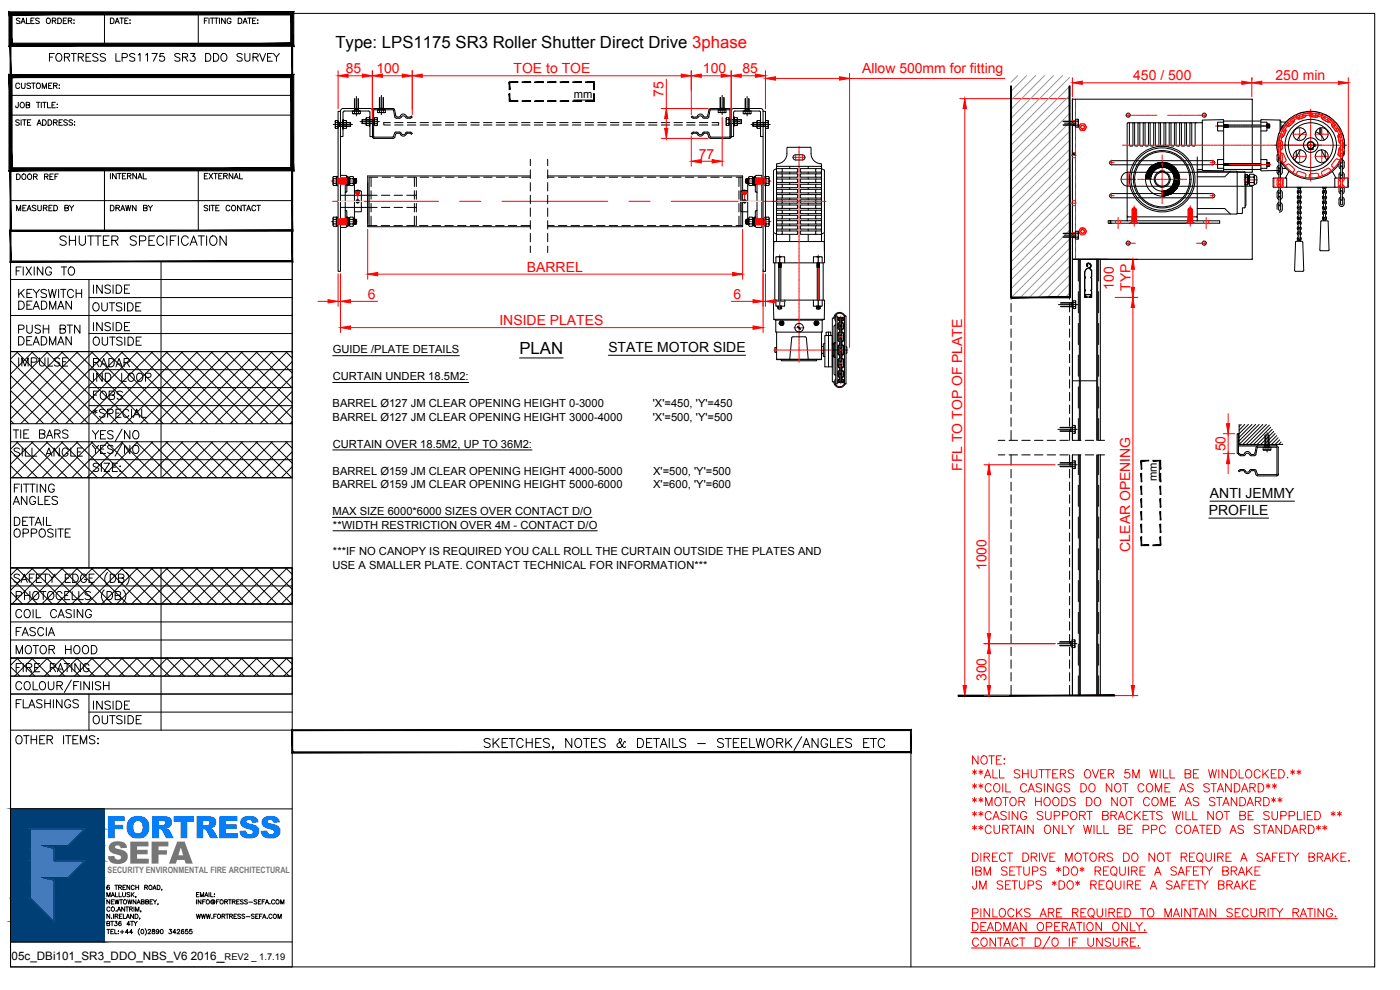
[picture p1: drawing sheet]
<svg xmlns="http://www.w3.org/2000/svg" width="420mm" height="297mm" viewBox="0 0 420 297" stroke-linecap="round" stroke-linejoin="round" font-family="sans-serif">
<defs><g id="words">
<text font-size="9.2" fill="#007fff" x="31.7" y="251.5">FORTRESS</text>
<text font-size="9.2" fill="#767676" x="32.1" y="259.1">SEFA</text>
<text font-size="7.5" x="26.5" y="133.7">YES/NO</text>
<text font-size="7.1" x="26.5" y="137.9">YES/NO</text>
<g font-size="6.2">
<text x="16.6" y="74.8">SHUTTER SPECIFICATION</text>
<text x="3.5" y="197.6">MOTOR HOOD</text>
</g>
<g font-size="5.7">
<text x="13.8" y="19.8">FORTRESS LPS1175 SR3 DDO SURVEY</text>
<text x="26.8" y="89.3">INSIDE</text>
<text x="4.2" y="90.7">KEYSWITCH</text>
<text x="4.2" y="94.2">DEADMAN</text>
<text x="26.5" y="94.5">OUTSIDE</text>
<text x="4.2" y="101.2">PUSH BTN</text>
<text x="26.8" y="100.5">INSIDE</text>
<text x="4.2" y="104.8">DEADMAN</text>
<text x="26.8" y="104.8">OUTSIDE</text>
<text x="4.2" y="111.1">IMPULSE</text>
<text x="26.8" y="111.1">RADAR</text>
<text x="26.8" y="115.7">IND LOOP</text>
<text x="26.8" y="121">FOBS</text>
<text x="26.8" y="126.3">*SPECIAL</text>
<text x="2.8" y="132.6">TIE BARS</text>
<text x="2.8" y="137.9">SILL ANGLE</text>
<text x="2.8" y="152.8">ANGLES</text>
<text x="3.2" y="158.7">DETAIL</text>
<text x="2.8" y="162.3">OPPOSITE</text>
<text x="3.5" y="186.6">COIL CASING</text>
<text x="3.5" y="191.9">FASCIA</text>
<text x="3.5" y="202.8">FIRE RATING</text>
<text x="3.5" y="213.8">FLASHINGS</text>
<text x="26.8" y="214.1">INSIDE</text>
<text x="26.8" y="218.4">OUTSIDE</text>
<text x="3.5" y="224.4">OTHER ITEMS:</text>
</g>
<text font-size="5.3" x="3.5" y="83.6">FIXING TO</text>
<g font-size="5">
<text x="100.7" y="14.4">Type: LPS1175 SR3 Roller Shutter Direct Drive 3phase</text>
<text x="155.9" y="106.3">PLAN</text>
</g>
<g font-size="4.9">
<text x="3.9" y="55">DOOR REF</text>
<text x="31.7" y="64.6">DRAWN BY</text>
</g>
<g font-size="4.2" fill="#f00">
<text x="103.7" y="21.9">85</text>
<text x="113" y="21.9">100</text>
<text x="154.1" y="21.9">TOE to TOE</text>
<text x="211" y="21.9">100</text>
<text x="222.8" y="21.9">85</text>
<text x="258.7" y="21.9">Allow 500mm for fitting</text>
<text x="199.2" y="29" transform="rotate(-90 199.2 29)">75</text>
<text x="340.1" y="24">450 / 500</text>
<text x="382.8" y="24">250 min</text>
<text x="209.7" y="47.6">77</text>
<text x="158.1" y="81.5">BARREL</text>
<text x="110.4" y="89.6">6</text>
<text x="220.1" y="89.6">6</text>
<text x="334.2" y="86.9" transform="rotate(-90 334.2 86.9)">100</text>
<text x="339.2" y="87.3" transform="rotate(-90 339.2 87.3)">TYP</text>
<text x="149.9" y="97.5">INSIDE PLATES</text>
<text x="367.8" y="135.4" transform="rotate(-90 367.8 135.4)">50</text>
<text x="288.7" y="141.3" transform="rotate(-90 288.7 141.3)">FFL TO TOP OF PLATE</text>
<text x="339.2" y="165.5" transform="rotate(-90 339.2 165.5)">CLEAR OPENING</text>
<text x="296" y="171.1" transform="rotate(-90 296 171.1)">1000</text>
<text x="296" y="204.4" transform="rotate(-90 296 204.4)">300</text>
</g>
<g font-size="4.2">
<text x="182.6" y="105.7">STATE MOTOR SIDE</text>
<text x="363.1" y="149.5">ANTI JEMMY</text>
<text x="362.8" y="154.6">PROFILE</text>
<text x="65.1" y="287.9">_</text>
</g>
<text font-size="3.5" x="3.5" y="287.9">05c_DBi101_SR3_DDO_NBS_V6 2016</text>
<g font-size="3.4">
<text x="172.2" y="29.3">mm</text>
<text x="99.9" y="106">GUIDE /PLATE DETAILS</text>
<text x="99.9" y="114.1">CURTAIN UNDER 18.5M2:</text>
<text x="99.8" y="122.2">BARREL Ø127 JM CLEAR OPENING HEIGHT 0-3000</text>
<text x="195.9" y="122.2">'X'=450, 'Y'=450</text>
<text x="99.8" y="126.2">BARREL Ø127 JM CLEAR OPENING HEIGHT 3000-4000</text>
<text x="195.9" y="126.2">'X'=500, 'Y'=500</text>
<text x="99.9" y="134.3">CURTAIN OVER 18.5M2, UP TO 36M2:</text>
<text x="99.8" y="142.4">BARREL Ø159 JM CLEAR OPENING HEIGHT 4000-5000</text>
<text x="196" y="142.4">X'=500, 'Y'=500</text>
<text x="99.8" y="146.5">BARREL Ø159 JM CLEAR OPENING HEIGHT 5000-6000</text>
<text x="196" y="146.5">X'=600, 'Y'=600</text>
<text x="347.2" y="144.3" transform="rotate(-90 347.2 144.3)">mm</text>
<text x="99.8" y="154.5">MAX SIZE 6000*6000 SIZES OVER CONTACT D/O</text>
<text x="99.9" y="158.6">**WIDTH RESTRICTION OVER 4M - CONTACT D/O</text>
<text x="99.9" y="166.6">***IF NO CANOPY IS REQUIRED YOU CALL ROLL THE CURTAIN OUTSIDE THE PLATES AND</text>
<text x="99.8" y="170.6">USE A SMALLER PLATE. CONTACT TECHNICAL FOR INFORMATION***</text>
</g>
<text font-size="2.8" x="67.4" y="287.9">REV2 _ 1.7.19</text>
<text font-size="2.6" fill="#767676" x="32.3" y="261.9">SECURITY ENVIRONMENTAL FIRE ARCHITECTURAL</text>
</g></defs>
<!-- layer: TEXT -->
<path d="M99.8 60.4h31.8M138 60.4h6.3M150.7 60.4h31.7M188.8 60.4h6.3M201.5 60.4h31.8M338.6 77.8h.1" fill="none" stroke="#f00" stroke-width=".3"/>
<!-- layer: Production Dimensions -->
<g fill="none" stroke="#f00" stroke-width=".3">
<path d="M101.5 21.2v11.4M104.5 22.7h4.2M111.7 21.2v15.8M114.8 22.7h5.9M123.7 21.2v13.2M126.7 22.7h77.8M198.4 32.6h14.1M200 23.7v8.9M200 35.6v2.9M207.5 21.2v13.2M210.5 22.7h5.9M216.7 35.1v14.8"/>
<path d="M219.4 21.2v15.8M222.4 22.7h4.3M229.7 21.2v11.4M232.7 23.5h19.3M255 22v82.3M255 23.5h46.6M288 29.6h33.1M289.5 32.6v173.1M321.8 23.3v5.7M324.8 24.8h47.9M375.7 23.3v5.7M378.7 24.8h22.9"/>
<path d="M404.7 23.3v30.8M198.4 41.5h14.1M207.5 40.8v9.1M210.5 48.4h3.2M110.3 68.8v15M222.9 68.8v15M331 77.8h10.5M95.4 90.4h3.1M101.5 82.2v9.7M101.5 90.4h.7M102.2 82.2v17.6M105.2 98.3h120.8"/>
<path d="M105.2 90.4h8.1M113.4 82.3h106.5M219.5 90.4h6.5M229 81v18.8M229 90.4h.7M229.7 82.2v9.7M232.7 90.4h3M334.6 89.2h6.9M340 80.8v5.4M340 92.2v113.5M295.3 139.4h21.3M367.1 130.1h3.5"/>
<path d="M367.1 136.1h3.5M368.6 124.1v3M368.6 130.1v6M368.6 139.1v3M296.8 142.4v47.7M295.3 193.1h21.3M296.8 196.1v9.6M288 208.7h29.7M322.6 208.7h18.9M291.9 231.3l1.2 .7M291.9 235.5l1.2 .7M291.9 239.6l1.2 .8"/>
<path d="M292.5 230.9v1.5M292.5 235.1v1.5M292.5 239.3v1.4M293.1 231.3l-1.2 .7M293.1 235.5l-1.2 .7M293.1 239.6l-1.2 .8M293.5 226.8v2.5l-1.6-2.5v2.5M293.8 231.3l1.2 .7M293.8 235.5l1.2 .7M293.8 239.6l1.2 .8M294.4 230.9v1.5M294.4 235.1v1.5"/>
<path d="M294.4 239.3v1.4M294.6 227.1a.92 .92 0 0 1 1.1-.3 .92 .92 0 0 1 .6 1v.5a.95 .95 0 0 1-1 1 .95 .95 0 0 1-.9-1zM295 231.3l-1.2 .7M295 235.5l-1.2 .7M295 239.6l-1.2 .8M295.4 233.4l1-2.5 .9 2.5M295.8 232.6h1.2M296.7 226.8h1.7M297.5 235.7a.91 .91 0 0 0-1.1-.6 .91 .91 0 0 0-.7 1v.5a.92 .92 0 0 0 .7 1 .92 .92 0 0 0 1.1-.6M297.6 226.8v2.5M298 230.9v2.5h1.4M298.6 235.2a1.24 1.24 0 0 1 1.5 .9 1.24 1.24 0 0 1-.7 1.5 1.31 1.31 0 0 1-1.2-.9 1.31 1.31 0 0 1 .4-1.5z"/>
<path d="M299 239.4a1.24 1.24 0 0 1 1.5 .8 1.24 1.24 0 0 1-.8 1.6 1.29 1.29 0 0 1-1.2-.9 1.29 1.29 0 0 1 .5-1.5zM299 228h1M300 230.9v2.5h1.4M300.6 226.8h-1.6v2.5h1.6M300.9 235.1v2.5M300.9 239.3h1.7M301.3 227.8h.2zM301.3 229.2h.2zM301.8 239.3v2.5M301.9 235.1v2.5h1.4M303.3 239.6l.3-.2a1.24 1.24 0 0 1 1.5 .8 1.24 1.24 0 0 1-.8 1.6 1.27 1.27 0 0 1-1.2-.8 1.27 1.27 0 0 1 .2-1.4zM306.1 231.3a.95 .95 0 0 0-1-.4 .95 .95 0 0 0-.7 .6l.2 .4 1.2 .5 .3 .7a1.16 1.16 0 0 1-1.7 0"/>
<path d="M306.9 230.9v2.5M306.9 232.2h1.7M308.1 235.7a.94 .94 0 0 0-1.1-.6 .94 .94 0 0 0-.7 1v.5a.94 .94 0 0 0 .7 1 .94 .94 0 0 0 1.1-.6M308.6 237.6l.9-2.5 1 2.5M308.6 230.9v2.5M308.9 236.8h1.2M309.5 230.9v1.8a.87 .87 0 0 0 .8 .7 .87 .87 0 0 0 .9-.7v-1.8M310.8 239.3v2.5M311.8 230.9h1.6M312.5 239.3v2.5M312.6 235.5a.94 .94 0 0 0-1.7 .2l.5 .5 1 .4a.59 .59 0 0 1 0 .9 1.11 1.11 0 0 1-1.5-.3M312.6 230.9v2.5"/>
<path d="M313.4 235.1v2.5M313.5 239.6a.9 .9 0 0 1 1.1-.3 .9 .9 0 0 1 .6 .9v.6a.95 .95 0 0 1-1 1 .95 .95 0 0 1-.9-1zM313.7 230.9h1.6M314.5 230.9v2.5M315.9 232.2h1M316 235.1v2.5l-1.6-2.5v2.5M316.4 239.4a1.2 1.2 0 0 1 1.4 .5 1.2 1.2 0 0 1-.2 1.5 .92 .92 0 0 1-1.1 .3 .92 .92 0 0 1-.6-.9v-.6zM317.5 230.9h-1.6v2.5h1.6M318.2 232.2l1.4-.2 .3-.4-.2-.4-.4-.3h-1.1v2.5M318.7 235.7a.91 .91 0 0 0-1.1-.6 .91 .91 0 0 0-.7 1 1.08 1.08 0 0 0 .2 1.1 1.08 1.08 0 0 0 1.2 .3l.4-.5v-.4h-.6M318.7 239.3a1.37 1.37 0 0 1 1.6 .7 1.37 1.37 0 0 1-.4 1.7l-1.2 .1zM319 232.2l.9 1.2"/>
<path d="M321 235.5a.94 .94 0 0 0-1.6 .2l.2 .4 1.3 .5 .1 .6a1.04 1.04 0 0 1-1.6 0M322.2 231.3a.92 .92 0 0 0-.9-.4 .92 .92 0 0 0-.7 .6l.2 .4 1.2 .5 .2 .7a1.12 1.12 0 0 1-1.6 0M322.7 239.6a.92 .92 0 0 0-.9-.4 .92 .92 0 0 0-.8 .7l.5 .5 1 .3a.63 .63 0 0 1 0 1 1.26 1.26 0 0 1-1.5-.3M324.4 235.1h.8a1.32 1.32 0 0 1 .9 1.3 1.32 1.32 0 0 1-.9 1.2h-.8zM325.9 231.1a1.2 1.2 0 0 1 1.4 .5 1.2 1.2 0 0 1-.2 1.5 .92 .92 0 0 1-1 .3 .92 .92 0 0 1-.7-.9v-.6zM326 239.3h.9a1.33 1.33 0 0 1 .9 1.2 1.33 1.33 0 0 1-.9 1.3h-.9zM327 235.5a.92 .92 0 0 1 1.1-.3 .92 .92 0 0 1 .6 .9v.5a.95 .95 0 0 1-1 1 .95 .95 0 0 1-.9-1zM327.8 230.9l1 2.5 .9-2.5M328.7 239.6l.2-.2a1.24 1.24 0 0 1 1.5 .8 1.24 1.24 0 0 1-.8 1.6 1.27 1.27 0 0 1-1.1-.8 1.27 1.27 0 0 1 .2-1.4zM330.3 232.2h1M331.9 230.9h-1.6v2.5h1.6M332.6 232.2l1.4-.2 .2-.4-.2-.5-1.4-.2v2.5"/>
<path d="M333.4 232.2l.8 1.2M333.7 235.1v2.5l-1.7-2.5v2.5M334.7 235.5a1.14 1.14 0 0 1 1.6 .1 1.14 1.14 0 0 1-.1 1.6 .9 .9 0 0 1-1.1 .4 .9 .9 0 0 1-.6-1zM335.3 239.3v2.5l-1.6-2.5v2.5M336.6 239.4a1.21 1.21 0 0 1 1.5 .5 1.21 1.21 0 0 1-.3 1.5 .95 .95 0 0 1-1 .3 .95 .95 0 0 1-.6-.9v-.6zM336.9 235.1h1.6M337.7 235.1v2.5M338.5 239.3h1.7M338.9 230.9h-1.2l-.1 1.1a.87 .87 0 0 1 1.3 0 .87 .87 0 0 1-.2 1.3 .87 .87 0 0 1-1.2-.3M339.4 239.3v2.5M340 233.4v-2.5l.9 2.5 1-2.5v2.5M343.3 235.7a.91 .91 0 0 0-1-.6 .91 .91 0 0 0-.8 1v.5a.92 .92 0 0 0 .8 1 .92 .92 0 0 0 1-.6"/>
<path d="M344.2 235.5a1.14 1.14 0 0 1 1.6 .1 1.14 1.14 0 0 1-.1 1.6 .9 .9 0 0 1-1.1 .4 .9 .9 0 0 1-.6-1zM345 239.9a.92 .92 0 0 0-1.1-.6 .92 .92 0 0 0-.7 .9v.6a.91 .91 0 0 0 .7 1 .91 .91 0 0 0 1.1-.6M345.1 230.9l.6 2.5 .6-2.5 .6 2.5 .6-2.5M346.1 239.4a1.2 1.2 0 0 1 1.5 .5 1.2 1.2 0 0 1-.3 1.5 .92 .92 0 0 1-1 .3 .92 .92 0 0 1-.6-.9v-.6zM346.7 237.6v-2.5l1 2.5 .9-2.5v2.5M348.2 230.9v2.5M349.2 230.9v2.5h1.3M349.6 236.3h.9M351.1 230.9v2.5h1.5M351.1 235.1h-1.5v2.5h1.5M352.8 239.3h-1.5v2.5h1.5M354 237.6l1-2.5 .9 2.5"/>
<path d="M354.4 236.8h1.2M355.7 232.2l1.4-.2 .3-.4-.2-.4-.4-.3h-1.1v2.5h1.1a.64 .64 0 0 0 .6-.6 .64 .64 0 0 0-.6-.6M358.1 235.5a.97 .97 0 0 0-1.7 .2l.5 .5 1.1 .4 .1 .6a1.09 1.09 0 0 1-1.7 0M358.2 232.2h.9M359.7 230.9h-1.5v2.5h1.5M359.7 239.6a.92 .92 0 0 0-.9-.4 .92 .92 0 0 0-.7 .7l.2 .3 1.2 .5 .2 .7a1.12 1.12 0 0 1-1.6 0M362.7 230.9l.6 2.5 .6-2.5 .6 2.5 .6-2.5M363 235.5a.98 .98 0 0 0-1.7 .2l.2 .4 1.3 .5 .2 .6a1.08 1.08 0 0 1-1.7 0M363.4 235.1h1.7M364.3 235.1v2.5M364.6 239.6a.92 .92 0 0 0-.9-.4 .92 .92 0 0 0-.7 .7l.2 .3 1.2 .5a.63 .63 0 0 1 0 1 1.26 1.26 0 0 1-1.4-.3M365.1 239.3h1.7"/>
<path d="M365.3 237.6l1-2.5 .9 2.5M365.7 236.8h1.2M365.8 230.9v2.5M365.9 239.3v2.5M368.4 230.9v2.5l-1.6-2.5v2.5M369.4 230.9h.8a1.33 1.33 0 0 1 .9 1.3 1.33 1.33 0 0 1-.9 1.2h-.8zM369.5 235.1v2.5l-1.7-2.5v2.5M370.4 235.1h.9a1.35 1.35 0 0 1 .8 1.3 1.35 1.35 0 0 1-.8 1.2h-.9zM371.2 239.3v2.5l-1.7-2.5v2.5M371.9 230.9v2.5h1.4M372.1 239.3h.8a1.33 1.33 0 0 1 .9 1.2 1.33 1.33 0 0 1-.9 1.3h-.8zM372.6 237.6l.9-2.5 1 2.5"/>
<path d="M372.9 236.8h1.2M374 231.3a.93 .93 0 0 1 1.1-.3 .93 .93 0 0 1 .6 .9v.6a.95 .95 0 0 1-1 1 .95 .95 0 0 1-.9-1zM375.1 236.3l1.4-.1 .3-.4-.2-.5-1.5-.2v2.5M375.9 236.3l.9 1.3M377.6 235.1h.8a1.32 1.32 0 0 1 .9 1.3 1.32 1.32 0 0 1-.9 1.2h-.8zM378.2 231.5a.92 .92 0 0 0-1.1-.6 .92 .92 0 0 0-.7 1v.6a.91 .91 0 0 0 .8 .9 .91 .91 0 0 0 1-.6M379 230.9v2.5M379.3 239.3h.8a1.35 1.35 0 0 1 .8 1.2 1.35 1.35 0 0 1-.8 1.3h-.8zM379.6 232l1.1 1.4M380 235.5l1.2 .7M380.6 235.1v1.5M380.7 230.9l-1.7 1.7"/>
<path d="M381.2 235.5l-1.2 .7M381.5 232.2h1M381.6 239.6l1.2 .8M381.9 235.5l1.2 .7M382.2 239.3v1.4M382.5 235.1v1.5M382.8 239.6l-1.2 .8M383.1 230.9h-1.6v2.5h1.6M383.1 235.5l-1.2 .7M383.5 239.6l1.2 .8M383.8 230.9h.8a1.35 1.35 0 0 1 .9 1.3 1.35 1.35 0 0 1-.9 1.2h-.8zM384.1 239.3v1.4"/>
<path d="M384.7 239.6l-1.2 .8M386.3 233.3h.2zM387.3 231.3l1.2 .7M387.9 230.9v1.5M388.5 231.3l-1.2 .7M389.2 231.3l1.2 .7M389.8 230.9v1.5M390.4 231.3l-1.2 .7M291.9 255.9h.8a1.35 1.35 0 0 1 .9 1.3 1.35 1.35 0 0 1-.9 1.2h-.8zM291.9 243.8l1.2 .7M291.9 248l1.2 .7M292.5 243.5v1.4"/>
<path d="M292.5 247.6v1.4M293.1 243.8l-1.2 .7M293.1 248l-1.2 .7M293.8 243.8l1.2 .7M293.8 248l1.2 .7M294.4 243.5v1.4M294.4 247.6v1.4M294.4 255.9v2.5M295 243.8l-1.2 .7M295 248l-1.2 .7M295.3 257.1l1.4-.1 .3-.6-.6-.5h-1.1v2.5M295.8 241.8v-2.5l.9 2.5 1-2.5v2.5"/>
<path d="M296.1 257.1l.9 1.3M297.5 244.1a.91 .91 0 0 0-1.1-.6 .91 .91 0 0 0-.7 .9v.6a.92 .92 0 0 0 .7 1 .92 .92 0 0 0 1.1-.6M297.5 248.2a.92 .92 0 0 0-1.1-.6 .92 .92 0 0 0-.7 1v.6a.91 .91 0 0 0 .7 .9 .91 .91 0 0 0 1.1-.6M297.8 257.1h1M298 246l.9-2.5 1 2.5M298.3 247.6v1.8a.83 .83 0 0 0 .8 .7 .83 .83 0 0 0 .9-.7v-1.8M298.3 245.1h1.2M299.4 255.9h-1.6v2.5h1.6M300.9 248.8l1.5-.1 .2-.6-.6-.5h-1.1v2.5M301.8 256.5a.94 .94 0 0 0-1.1-.6 .94 .94 0 0 0-.7 1v.6a.94 .94 0 0 0 .7 1 .94 .94 0 0 0 1.1-.6M301.8 248.8l.8 1.3M302 243.8a.94 .94 0 0 0-1.7 .3l.3 .3 1.2 .5 .2 .7a1.04 1.04 0 0 1-1.7 0"/>
<path d="M302.2 255.9h1.7M302.8 243.5v2.5M303.1 247.6h1.6M303.1 255.9v2.5M303.9 247.6v2.5M305 250.1l.9-2.5 1 2.5M305.3 249.3h1.2M305.5 243.5v2.5l-1.7-2.5v2.5M305.8 240.5l1.4-.1 .3-.4-.1-.5-.5-.2h-1.1v2.5M306.6 240.5l.9 1.3M307 255.9h.8a1.32 1.32 0 0 1 .9 1.3 1.32 1.32 0 0 1-.9 1.2h-.8zM307.5 247.6v2.5"/>
<path d="M308.1 244.1a.94 .94 0 0 0-1.1-.7 .94 .94 0 0 0-.7 1v.6a.91 .91 0 0 0 .9 1 .91 .91 0 0 0 .9-1h-.6M309.5 257.1l1.4-.1 .3-.6-.6-.5h-1.1v2.5M310.1 247.6v2.5l-1.7-2.5v2.5M310.3 257.1l.9 1.3M310.8 240.5h1.7M312 255.9v2.5M312.6 255.9l.9 2.5 1-2.5M313 243.8a.98 .98 0 0 0-1.7 .3l.2 .3 1.2 .5 .3 .7a1.08 1.08 0 0 1-1.7 0M313.8 243.5v1.7a.83 .83 0 0 0 .8 .8 .83 .83 0 0 0 .9-.8v-1.7M313.9 247.7a1.24 1.24 0 0 1 1.5 .9 1.24 1.24 0 0 1-.8 1.5 1.31 1.31 0 0 1-1.2-.9 1.31 1.31 0 0 1 .5-1.5zM315.1 257.1h.9M316.4 244.8h1.1a.66 .66 0 0 0 .6-.7 .66 .66 0 0 0-.6-.6h-1.1v2.5"/>
<path d="M316.6 255.9h-1.5v2.5h1.5M317.8 247.6v2.5l-1.6-2.5v2.5M318.8 247.6v2.5h1.4M318.9 244.8h1.1a.66 .66 0 0 0 .6-.7 .66 .66 0 0 0-.6-.6h-1.1v2.5M319.9 258.4v-2.5l.9 2.5 1-2.5v2.5M320.4 247.6l1 1.2v1.3M321.5 243.8a1.14 1.14 0 0 1 1.6 .2 1.14 1.14 0 0 1-.2 1.6 .9 .9 0 0 1-1 .3 .9 .9 0 0 1-.6-.9zM322.4 247.6l-1 1.2M322.8 256.3l.5-.4a1.25 1.25 0 0 1 1.3 1.3 1.25 1.25 0 0 1-1.3 1.2l-.2-.1a1.6 1.6 0 0 1-.3-2zM324 244.6l1.4-.1 .3-.3-.1-.5-1.6-.2v2.5M324.9 244.6l.8 1.4M325 255.9h1.6"/>
<path d="M325.2 247.6l.6 2.5 .6-2.5 .6 2.5 .6-2.5M325.8 255.9v2.5M326.2 243.5h1.6M327 243.5v2.5M327.3 256.3l.5-.4a1.25 1.25 0 0 1 1.2 1.3 1.25 1.25 0 0 1-1.2 1.2l-.5-.3-.2-.6zM328.3 247.6v2.5M329.3 247.6v2.5h1.4M329.8 257.1l1.5-.1 .2-.3-.1-.5-.5-.3h-1.1v2.5M330.7 257.1l.8 1.3M330.9 244.6l1.4-.1 .3-.3-.1-.5-1.6-.2v2.5h1.1a.66 .66 0 0 0 .6-.7 .66 .66 0 0 0-.6-.7M331.3 247.6v2.5h1.4M333.4 244.6l1.4-.1 .3-.3-.1-.5-1.6-.2v2.5"/>
<path d="M333.9 256.3a.97 .97 0 0 0-1.7 .2l.3 .4 1.2 .5 .2 .7a1.16 1.16 0 0 1-1.7 0M334.2 244.6l.9 1.4M335.6 246l.9-2.5 1 2.5M335.8 248.8l1.5-.2 .2-.5-.3-.4-1.4-.1v2.5h1.1l.6-.5a.68 .68 0 0 0-.6-.8M335.9 245.1h1.2M337.2 255.9h.9a1.32 1.32 0 0 1 .8 1.3 1.32 1.32 0 0 1-.8 1.2h-.9zM338.3 248.8h.9M339.8 244.1a.94 .94 0 0 0-1.1-.7 .94 .94 0 0 0-.8 1v.6a.94 .94 0 0 0 .8 1 .94 .94 0 0 0 1.1-.6M339.8 247.6h-1.5v2.5h1.5M339.8 256.3a.95 .95 0 0 1 1.1-.3 .95 .95 0 0 1 .6 .9v.6a.95 .95 0 0 1-.9 1 .95 .95 0 0 1-1-1zM340.6 243.5v2.5M341.2 244.5l1.1 1.5"/>
<path d="M342.3 243.5l-1.7 1.6M343.1 248.9h1.1a.66 .66 0 0 0 .6-.6 .66 .66 0 0 0-.6-.7h-1.1v2.5M343.1 244.6h.9M344.6 243.5h-1.5v2.5h1.5M345 243.5h1.7M345.6 248.9h1.1a.66 .66 0 0 0 .6-.6 .66 .66 0 0 0-.6-.7h-1.1v2.5M345.8 243.5v2.5M346.5 255.9v2.5l-1.7-2.5v2.5M347.6 256.3l.5-.4a1.25 1.25 0 0 1 1.2 1.3 1.25 1.25 0 0 1-1.2 1.2l-.5-.3-.3-.6zM348.4 241.8v-2.5l1 2.5 .9-2.5v2.5M348.8 243.8a.94 .94 0 0 0-1.7 .3l.2 .3 1.3 .5 .2 .7a1.04 1.04 0 0 1-1.7 0M349.7 248.2a.92 .92 0 0 0-1-.6 .92 .92 0 0 0-.7 1 1.05 1.05 0 0 0 .2 1.2 1.05 1.05 0 0 0 1.2 .2l.3-.5"/>
<path d="M349.7 255.9h1.7M350.5 255.9v2.5M351.3 240.5h.9M351.9 243.5l.6 2.5 .5-2.5 .7 2.5 .6-2.5M354.5 257.1l1.4-.1 .3-.6-.6-.5h-1.1v2.5M354.7 248.2a.92 .92 0 0 0-1-.6 .92 .92 0 0 0-.7 1 1.05 1.05 0 0 0 .2 1.2 1.05 1.05 0 0 0 1.2 .2l.3-.5M355 243.5v2.5M355.3 257.1l.9 1.3M355.7 241.8l.9-2.5 1 2.5M355.7 248a.93 .93 0 0 1 1-.4 .93 .93 0 0 1 .7 1 1.05 1.05 0 0 1-.4 1.3 1.05 1.05 0 0 1-1.3-.1l-.2-.6zM355.9 243.5v2.5h1.5M356.1 241h1.1"/>
<path d="M357 257.1h1M357.8 250.1l1-2.5 .9 2.5M358 243.5v2.5h1.4M358.2 249.3h1.2M358.5 255.9h-1.5v2.5h1.5M359.4 256.3a.95 .95 0 0 1 1-.3 .95 .95 0 0 1 .6 .9v.6a.95 .95 0 0 1-.9 1 .95 .95 0 0 1-1-1zM360 247.6h1.6M360.2 258l.7 .7M360.8 247.6v2.5M361.9 255.9v1.8a.83 .83 0 0 0 .8 .8 .83 .83 0 0 0 .8-.8v-1.8M362.2 248.8h1M363.8 247.6h-1.6v2.5h1.6"/>
<path d="M364.1 243.5v2.5l-1.6-2.5v2.5M364.5 247.6h.8a1.33 1.33 0 0 1 .9 1.3 1.33 1.33 0 0 1-.9 1.2h-.8zM364.5 255.9v2.5M365.2 243.8a1.14 1.14 0 0 1 1.6 .2 1.14 1.14 0 0 1-.2 1.6 .9 .9 0 0 1-1 .3 .9 .9 0 0 1-.6-.9zM365.4 257.1l1.5-.1 .2-.6-.6-.5h-1.1v2.5M366.3 257.1l.8 1.3M367 241.8l.9-2.5 1 2.5M367.4 241h1.1M367.4 243.5h1.6M367.9 257.1h1M368.2 243.5v2.5M369.1 250.1l1-2.5 .9 2.5"/>
<path d="M369.5 255.9h-1.6v2.5h1.6M369.5 249.3h1.2M372.1 244.6l1.4-.1 .3-.3-.1-.5-1.6-.2v2.5h1.1a.66 .66 0 0 0 .6-.7 .66 .66 0 0 0-.6-.7M372.3 258.4l1-2.5 1 2.5M372.7 257.6h1.2M373.2 248a.95 .95 0 0 0-.9-.4 .95 .95 0 0 0-.8 .6l.3 .4 1.1 .4 .3 .8a1.16 1.16 0 0 1-1.7 0M374.3 241.8l.9-2.5 1 2.5M374.6 241h1.2M374.6 244.6h1M376.2 243.5h-1.6v2.5h1.6M376.8 240.5l1.4-.1 .2-.4-.1-.5-.5-.2h-1v2.5M377.6 240.5l.8 1.3"/>
<path d="M378.1 248a.92 .92 0 0 0-.9-.4 .92 .92 0 0 0-.8 .6l.2 .4 1.2 .4 .3 .8a1.12 1.12 0 0 1-1.7 0M378.5 247.6h1.7M378.9 256.3a.97 .97 0 0 0-1.7 .2l.3 .4 1.2 .5 .2 .7a1.16 1.16 0 0 1-1.7 0M379.4 258.4l.9-2.5 1 2.5M379.4 247.6v2.5M379.7 257.6h1.2M380.4 250.1l1-2.5 .9 2.5M380.8 249.3h1.2M380.9 243.8a.94 .94 0 0 0-1.6 .3l.4 .4 1 .4 .2 .7a1.04 1.04 0 0 1-1.6 0M381.7 243.5v1.7a.83 .83 0 0 0 .9 .8 .83 .83 0 0 0 .8-.8v-1.7M381.9 257.1h.9M383.4 255.9h-1.5v2.5"/>
<path d="M384 257.1h1M384.4 244.8l1.4-.2 .2-.3-.1-.6-1.5-.2v2.5M384.6 247.6v2.5l-1.7-2.5v2.5M385.6 247.6h.8a1.35 1.35 0 0 1 .8 1.3 1.35 1.35 0 0 1-.8 1.2h-.8zM385.6 255.9h-1.6v2.5h1.6M385.9 255.9h1.7M386.7 255.9v2.5M386.9 244.8l1.4-.2 .2-.3-.1-.6-1.5-.2v2.5M387.7 250.1l.9-2.5 1 2.5M387.8 255.9l1 1.2v1.3M388.1 249.3h1.1M389.4 243.5v2.5h1.4"/>
<path d="M389.7 255.9l-.9 1.2M390.2 248.8l1.5-.1 .2-.6-.6-.5h-1.1v2.5M391 248.8l.9 1.3M391.4 243.5v2.5M392.3 244.6h1M392.7 247.6h.9a1.35 1.35 0 0 1 .8 1.3 1.35 1.35 0 0 1-.8 1.2h-.9zM392.8 257.1l1.4-.1 .3-.3-.1-.5-.5-.3h-1.1v2.5h1.1a.66 .66 0 0 0 .6-.6 .66 .66 0 0 0-.6-.7M393.9 243.5h-1.6v2.5h1.6M394.6 243.5h.9a1.35 1.35 0 0 1 .8 1.2 1.35 1.35 0 0 1-.8 1.3h-.9zM395.1 248l1.2 .7M395.3 257.1l1.4-.1 .3-.6-.6-.5h-1.1v2.5M395.7 247.6v1.4"/>
<path d="M396.1 257.1l.9 1.3M396.3 248l-1.2 .7M397 248l1.2 .7M397.5 258.4l.9-2.5 1 2.5M397.6 247.6v1.4M397.8 257.6h1.2M398.2 248l-1.2 .7M399.5 243.8l1.2 .7M400 255.9v2.5M400.1 243.5v1.4M400.5 257l1.1 1.4M400.7 243.8l-1.2 .7"/>
<path d="M401.4 243.8l1.2 .7M401.6 255.9l-1.6 1.7M402 243.5v1.4M402.4 257.1h1M402.6 243.8l-1.2 .7M404 255.9h-1.6v2.5h1.6M404.7 258.3h.2zM291.4 275.6h110M291.4 279.8h52.8M291.9 273.9l1.4-.1 .2-.4-.1-.6-1.5-.2v2.5M291.9 276.8h.8a1.35 1.35 0 0 1 .9 1.2 1.35 1.35 0 0 1-.9 1.3h-.8zM291.9 260.1v2.5"/>
<path d="M292.8 261.3l1.4-.1 .3-.4-.1-.4-.5-.3h-1.1v2.5h1.1a.64 .64 0 0 0 .6-.6 .64 .64 0 0 0-.6-.7M293.1 264.3v1.9l-.3 .5h-.7l-.2-.8M294 266.8v-2.5l1 2.5 .9-2.5v2.5M294.4 272.6v2.5M294.4 278h.9M295.3 262.6v-2.5l1 2.5 1-2.5v2.5M295.9 276.8h-1.5v2.5h1.5M296.3 279.3l1-2.5 .9 2.5M296.7 278.4h1.1M297 272.6v2.5l-1.7-2.5v2.5M298 272.6v2.5h1.4M298.8 276.8h.8a1.33 1.33 0 0 1 .9 1.2 1.33 1.33 0 0 1-.9 1.3h-.8z"/>
<path d="M300.1 273a.95 .95 0 0 1 1-.3 .95 .95 0 0 1 .7 .9v.6a.95 .95 0 0 1-1 1 .95 .95 0 0 1-.9-1zM300.9 264.6a.98 .98 0 0 0-1.7 .3l.3 .3 1.3 .6 .1 .6a1.08 1.08 0 0 1-1.7 0M301.3 279.3v-2.5l.9 2.5 1-2.5v2.5M301.8 265.5h.9M302.2 260.5a.95 .95 0 0 0-.9-.4 .95 .95 0 0 0-.7 .6l.2 .4 1.2 .4 .2 .8a1.16 1.16 0 0 1-1.6 0M303.1 261.3h.9M303.3 264.3h-1.5v2.5h1.5M303.7 264.3h1.6M303.8 279.3l.9-2.5 1 2.5M304.2 278.4h1.1M304.3 273.2a.94 .94 0 0 0-1.1-.6 .94 .94 0 0 0-.7 1v.6a.94 .94 0 0 0 .7 .9 .94 .94 0 0 0 1.1-.6M304.5 264.3v2.5"/>
<path d="M304.6 260.1h-1.5v2.5h1.5M305 260.1h1.6M305.1 272.6v2.5M305.7 273.7l1.1 1.4M305.8 260.1v2.5M305.9 264.3v1.8a.83 .83 0 0 0 .9 .7 .83 .83 0 0 0 .8-.7v-1.8M306.8 272.6l-1.7 1.7M307.2 260.1v1.8a.84 .84 0 0 0 .9 .7 .84 .84 0 0 0 .8-.7v-1.8M308 276.8v2.5l-1.7-2.5v2.5M308.6 265.6h1a.68 .68 0 0 0 .6-.5 .68 .68 0 0 0-.2-.7l-1.4-.1v2.5M309.1 273a.98 .98 0 0 0-1.6 .2l.2 .4 1.2 .4 .2 .7a1.08 1.08 0 0 1-1.6 0M309.9 261.4h1a.66 .66 0 0 0 .6-.6 .66 .66 0 0 0-.6-.7h-1v2.5"/>
<path d="M311.8 276.9a1.24 1.24 0 0 1 1.5 .8 1.24 1.24 0 0 1-.8 1.6 1.29 1.29 0 0 1-1.3-.9 1.29 1.29 0 0 1 .6-1.5zM312.1 275.1l1-2.5 .9 2.5M312.5 274.3h1.2M312.6 264.6a.94 .94 0 0 0-1.7 .3l.5 .4 1 .4a.59 .59 0 0 1 0 1 1.11 1.11 0 0 1-1.5-.3M313.9 260.5a.92 .92 0 0 0-.9-.4 .92 .92 0 0 0-.8 .6l.5 .5 1 .3 .2 .8a1.12 1.12 0 0 1-1.7 0M314 278.1h1.1a.68 .68 0 0 0 .6-.9l-.6-.4h-1.1v2.5M314.6 273.8l1.4-.1 .3-.4-.1-.5-1.6-.2v2.5M315.5 273.8l.8 1.3M315.8 264.6l1.2 .7M316.4 264.3v1.4M316.5 278h1M317 264.6l-1.2 .7"/>
<path d="M317.1 260.5l1.2 .7M317.1 273.8h1M317.7 260.1v1.4M317.8 264.3h.9a1.35 1.35 0 0 1 .8 1.2 1.35 1.35 0 0 1-.8 1.3h-.9zM318.1 276.8h-1.6v2.5h1.6M318.3 260.5l-1.2 .7M318.7 272.6h-1.6v2.5h1.6M318.8 278l1.4-.2 .2-.6-.5-.4h-1.1v2.5M319.1 260.1h.9a1.35 1.35 0 0 1 .8 1.2 1.35 1.35 0 0 1-.8 1.3h-.9zM319.6 278l.8 1.3M320.4 264.6a.92 .92 0 0 1 1.1-.3 .92 .92 0 0 1 .6 .9 1.08 1.08 0 0 1-.2 1.2 1.08 1.08 0 0 1-1.2 .3l-.5-.9zM320.9 279.3l1-2.5 .9 2.5"/>
<path d="M321.3 278.4h1.2M321.8 260.5a.9 .9 0 0 1 1-.4 .9 .9 0 0 1 .6 1v.6a.95 .95 0 0 1-.9 .9 .95 .95 0 0 1-1-.9zM321.9 273.8l1.4-.1 .2-.4-.1-.5-1.5-.2v2.5M322.7 273.8l.8 1.3M322.8 264.6l1.2 .7M323.1 276.8h1.6M323.4 264.3v1.4M323.9 276.8v2.5M324 264.6l-1.2 .7M324.1 260.5l1.2 .7M324.4 273.8h.9M324.7 260.1v1.4"/>
<path d="M325.3 260.5l-1.2 .7M325.3 276.8v2.5M325.9 272.6h-1.5v2.5h1.5M326.6 276.9a1.24 1.24 0 0 1 1.5 .8 1.24 1.24 0 0 1-.8 1.6 1.31 1.31 0 0 1-1.2-1 1.31 1.31 0 0 1 .5-1.4zM326.8 273a.92 .92 0 0 1 1-.4 .92 .92 0 0 1 .6 1 1.08 1.08 0 0 1-.2 1.1 1.08 1.08 0 0 1-1.2 .3l-.5-.8zM327.3 265.5l1.5-.2 .2-.3-.1-.5-1.6-.2v2.5M327.6 274.6l.7 .7M328.2 265.5l.8 1.3M328.7 261.3l1.4-.1 .2-.4-.1-.4-.5-.3h-1v2.5M329.3 272.6v1.8a.83 .83 0 0 0 .8 .7 .83 .83 0 0 0 .8-.7v-1.8M329.5 261.3l.8 1.3M329.8 265.5h1"/>
<path d="M330.6 276.8v2.5l-1.7-2.5v2.5M331.2 261.3h.9M331.4 264.3h-1.6v2.5h1.6M331.9 272.6v2.5M332.2 264.6a1.14 1.14 0 0 1 1.6 .2 1.14 1.14 0 0 1-.1 1.6 .9 .9 0 0 1-1.1 .3 .9 .9 0 0 1-.6-.9zM332.7 260.1h-1.5v2.5h1.5M332.8 273.8l1.4-.1 .3-.4-.1-.5-1.6-.2v2.5M333.1 266.3l.7 .7M333.5 260.5a.93 .93 0 0 1 1.1-.4 .93 .93 0 0 1 .6 1v.6a.95 .95 0 0 1-.9 .9 .95 .95 0 0 1-1-.9zM333.7 273.8l.8 1.3M334.1 277.2a.93 .93 0 0 1 1.1-.4 .93 .93 0 0 1 .6 .9 1.05 1.05 0 0 1-.3 1.4 1.05 1.05 0 0 1-1.4-.2l-.2-.6zM334.4 262.1l.7 .7"/>
<path d="M334.7 264.3v1.8a.86 .86 0 0 0 .9 .7 .86 .86 0 0 0 .8-.7v-1.8M335.3 273.8h1M336 260.1v1.8a.87 .87 0 0 0 .9 .7 .87 .87 0 0 0 .8-.7v-1.8M336.9 272.6h-1.6v2.5h1.6M337.3 264.3v2.5M337.6 272.6h.8a1.35 1.35 0 0 1 .9 1.3 1.35 1.35 0 0 1-.9 1.2h-.8zM338.3 265.5l1.5-.2 .2-.3-.2-.5-1.5-.2v2.5M338.3 276.8v2.5l-1.7-2.5v2.5M338.7 260.1v2.5M339.1 265.5l.9 1.3M339.2 276.8v2.5h1.5M339.6 261.3l1.4-.1 .3-.4-.1-.4-.5-.3h-1.1v2.5"/>
<path d="M340.4 261.3l.9 1.3M340.8 265.5h.9M340.9 276.8l1 1.2v1.3M342.1 261.3h1M342.3 272.6h1.6M342.3 264.3h-1.5v2.5h1.5M342.8 276.8l-.9 1.2M343.1 272.6v2.5M343.5 279v.3zM343.6 260.1h-1.5v2.5h1.5M344.8 272.7a1.21 1.21 0 0 1 1.5 .5 1.21 1.21 0 0 1-.2 1.5 .93 .93 0 0 1-1.1 .4 .93 .93 0 0 1-.6-.9v-.6zM345.2 266.8l.9-2.5 1 2.5"/>
<path d="M345.6 265.9h1.1M346.5 262.6l1-2.5 .9 2.5M346.9 261.8h1.2M349.6 275.1v-2.5l.9 2.5 1-2.5v2.5M351.8 264.6a.97 .97 0 0 0-1.7 .3l.4 .4 1.1 .5 .2 .6a1.09 1.09 0 0 1-1.7 0M352.1 275.1l.9-2.5 1 2.5M352.2 266.8l1-2.5 .9 2.5M352.5 274.3h1.2M352.6 265.9h1.2M353 260.5a.92 .92 0 0 0-.8-.4 .92 .92 0 0 0-.8 .6l.5 .5 .9 .3 .2 .8a1.12 1.12 0 0 1-1.6 0M353.6 262.6l.9-2.5 1 2.5M353.9 261.8h1.2"/>
<path d="M354.6 272.6v2.5M354.7 265.5h1M356.1 261.3h.9M356.3 264.3h-1.6v2.5M356.9 265.5h.9M357.2 272.6v2.5l-1.6-2.5v2.5M357.6 260.1h-1.5v2.5M357.8 272.6h1.7M358.2 261.3h.9M358.4 264.3h-1.5v2.5h1.5M358.7 272.6v2.5M358.8 264.3h1.7"/>
<path d="M359.6 264.3v2.5M359.7 260.1h-1.5v2.5h1.5M359.7 275.1l1-2.5 .9 2.5M360.1 260.1h1.7M360.1 274.3h1.2M360.7 264.3l.9 1.2v1.3M360.9 260.1v2.5M362 260.1l1 1.2v1.3M362.2 272.6v2.5M362.6 264.3l-1 1.2M363.9 260.1l-.9 1.2M364.9 272.6v2.5l-1.7-2.5v2.5"/>
<path d="M365.7 265.5l1.4-.2 .3-.3-.2-.5-1.5-.2v2.5h1.1a.66 .66 0 0 0 .6-.7 .66 .66 0 0 0-.6-.6M367 261.3l1.4-.1 .3-.4-.2-.4-.4-.3h-1.1v2.5h1.1a.64 .64 0 0 0 .6-.6 .64 .64 0 0 0-.6-.7M368.2 265.5l1.4-.2 .3-.3-.2-.5-1.5-.2v2.5M369 265.5l.9 1.3M369.5 261.3l1.4-.1 .3-.4-.2-.4-.4-.3h-1.1v2.5M369.9 273a.94 .94 0 0 0-1.7 .2l.2 .4 1.2 .4 .3 .7a1.04 1.04 0 0 1-1.7 0M370.3 266.8l1-2.5 .9 2.5M370.3 261.3l.9 1.3M370.7 265.9h1.2M370.7 273.8h.9M371.6 262.6l1-2.5 .9 2.5M372 261.8h1.2"/>
<path d="M372.2 272.6h-1.5v2.5h1.5M372.8 264.3v2.5M373.4 265.3l1.1 1.5M374.1 260.1v2.5M374.5 264.3l-1.7 1.6M374.6 273.2a.91 .91 0 0 0-1-.6 .91 .91 0 0 0-.8 1v.6a.92 .92 0 0 0 .7 .9 .92 .92 0 0 0 1.1-.6M374.7 261.2l1.1 1.4M375.3 265.5h1M375.4 272.6v1.8a.83 .83 0 0 0 .9 .7 .83 .83 0 0 0 .8-.7v-1.8M375.8 260.1l-1.7 1.7M376.6 261.3h1M376.9 264.3h-1.6v2.5h1.6"/>
<path d="M378.1 273.8l1.4-.1 .2-.4-.1-.5-1.5-.2v2.5M378.2 260.1h-1.6v2.5h1.6M378.9 273.8l.8 1.3M380.6 272.6v2.5M381.2 272.6h1.6M382 272.6v2.5M383.1 272.6l.9 1.2v1.3M385 272.6l-1 1.2M388.1 273.8l1.4-.1 .2-.4-.1-.5-1.5-.2v2.5M388.9 273.8l.8 1.3M390.2 275.1l.9-2.5 1 2.5M390.6 274.3h1.1"/>
<path d="M392.3 272.6h1.7M393.2 272.6v2.5M394.6 272.6v2.5M397.2 272.6v2.5l-1.7-2.5v2.5M399.9 273.2a.94 .94 0 0 0-1.1-.6 .94 .94 0 0 0-.8 1v.6a.91 .91 0 0 0 1 .9 .91 .91 0 0 0 .9-.9h-.7M400.7 275h.2zM291.5 284.4h50.8M293.7 282a.91 .91 0 0 0-1.1-.6 .91 .91 0 0 0-.7 1v.6a.92 .92 0 0 0 .7 .9 .92 .92 0 0 0 1.1-.6M294.8 281.6a1.24 1.24 0 0 1 1.5 .8 1.24 1.24 0 0 1-.7 1.5 1.31 1.31 0 0 1-1.3-.9 1.31 1.31 0 0 1 .5-1.4zM298.8 281.4v2.5l-1.7-2.5v2.5M299.4 281.4h1.7M300.2 281.4v2.5"/>
<path d="M301.3 283.9l.9-2.5 1 2.5M301.7 283.1h1.1M305.5 282a.91 .91 0 0 0-1.1-.6 .91 .91 0 0 0-.7 1 1.08 1.08 0 0 0 .2 1.2 1.08 1.08 0 0 0 1.2 .2l.4-.5M305.9 281.4h1.7M306.8 281.4v2.5M310.7 281.4h.8a1.32 1.32 0 0 1 .9 1.3 1.32 1.32 0 0 1-.9 1.2h-.8zM315.1 280.9l-2.1 3.8M315.9 281.8l.3-.2a1.24 1.24 0 0 1 1.5 .8 1.24 1.24 0 0 1-.8 1.5 1.29 1.29 0 0 1-1.2-.7 1.29 1.29 0 0 1 .2-1.4zM320.9 281.4v2.5M321.9 282.6h.9M323.4 281.4h-1.5v2.5M326.5 281.4v1.8a.86 .86 0 0 0 .8 .7 .86 .86 0 0 0 .9-.7v-1.8"/>
<path d="M330.8 281.4v2.5l-1.7-2.5v2.5M333.3 281.8a.97 .97 0 0 0-1.7 .2l.3 .4 1.2 .4 .2 .7a1.08 1.08 0 0 1-1.7 0M334.1 281.4v1.8a.86 .86 0 0 0 .9 .7 .86 .86 0 0 0 .8-.7v-1.8M336.7 282.6l1.5-.1 .2-.3-.1-.6-1.6-.2v2.5M337.6 282.6l.8 1.3M339.2 282.6h1M340.8 281.4h-1.6v2.5h1.6M341.5 283.8h.2z"/>
</g>
<g fill="#f00" stroke="#f00" stroke-width=".3">
<path d="M102.2 98.3l3-.5v1z"/>
<path d="M226 97.8l3 .5-3 .5z"/>
<path d="M110.3 82.3l3.1-.6v1.1z"/>
<path d="M219.9 81.7l3 .6-3 .5z"/>
<path d="M120.7 22.2l3 .5-3 .5z"/>
<path d="M111.7 22.7l3.1-.5v1z"/>
<path d="M108.7 22.2l3 .5-3 .5z"/>
<path d="M101.5 22.7l3-.5v1z"/>
<path d="M207.5 22.7l3-.5v1z"/>
<path d="M216.4 22.2l3 .5-3 .5z"/>
<path d="M219.4 22.7l3-.5v1z"/>
<path d="M226.7 22.2l3 .5-3 .5z"/>
<path d="M289 205.7h1.1l-.6 3z"/>
<path d="M289.5 29.6l.6 3h-1.1z"/>
<path d="M340 89.2l.5 3h-1z"/>
<path d="M339.5 205.7h1l-.5 3z"/>
<path d="M199.5 38.5h.9l-.4 3z"/>
<path d="M200 32.6l.4 3h-.9z"/>
<path d="M213.7 47.9l3 .5-3 .5z"/>
<path d="M207.5 48.4l3-.5v1z"/>
<path d="M296.3 205.7h1l-.5 3z"/>
<path d="M296.8 193.1l.5 3h-1z"/>
<path d="M296.3 190.1h1l-.5 3z"/>
<path d="M296.8 139.4l.5 3h-1z"/>
<path d="M340 77.8l.5 3h-1z"/>
<path d="M339.5 86.2h1l-.5 3z"/>
<path d="M229.7 23.5l3-.5v1z"/>
<path d="M252 23l3 .5-3 .5z"/>
<path d="M321.8 24.8l3-.5v1z"/>
<path d="M372.7 24.3l3 .5-3 .5z"/>
<path d="M375.7 24.8l3-.5v1z"/>
<path d="M401.6 24.3l3.1 .5-3.1 .5z"/>
<path d="M368.1 127.1h.9l-.4 3z"/>
<path d="M368.6 136.1l.4 3h-.9z"/>
<path d="M123.7 22.7l3-.5v1z"/>
<path d="M204.5 22.2l3 .5-3 .5z"/>
<path d="M98.5 89.9l3 .5-3 .5z"/>
<path d="M102.2 90.4l3-.5v1z"/>
<path d="M229.7 90.4l3-.5v1z"/>
<path d="M226 89.9l3 .5-3 .5z"/>
</g>
<!-- layer: 0 -->
<g fill="none" stroke="#000" stroke-width=".3">
<path d="M100 37.3h5.8M100.7 36.2v.5h.7M100.7 36.7v1.2M100.7 36.2h.7v2.3l-.8-.1zM101.4 37.9h-.7v.5M101.4 36.4v1.9M101.5 36.7h3.6M101.5 37.9h3.6M101.8 36.7l3.4 .1M101.9 36.7v1.2M102.2 33.4h-.7v48h.7v-48.1l.2-.5 .5-.2h8.1l.6 .2 .2 .5v7.7h-.8v-7.3l-.2-.3-7.5-.1-.3 .4M102.9 35.9l.1 2.9z"/>
<path d="M102.9 33.7v7.3h-.7M103 36.3l.1-.1 .9 .1v2.1l-.1 .1h-.8l-.1-.1M103 36.2v2.2M103.9 36.2v2.2M105.1 36.7v1.2zM105.2 37.8l-3.4 .1M105.8 33.3l.1 .8h2.1l.1-.8M106.1 33.3h1.8M106.4 34h1.2M106.4 33.3v.7l-.5 .1M106.4 29.7v3.6M106.4 32.8h1.2"/>
<path d="M106.5 29.5l-.1 3.4M107 29v5.8M107.5 29.5l.1 3.4M107.6 33.3v.7l.5 .1M107.6 29.7v3.6M108.1 36.5h5.8M108.7 36l.1-.1v1.2zM108.7 37l3.3 .1M108.8 37.1h4.3l.1 .5M109.9 35.4v2.2M110.9 35.4v2.2M110.9 35.5l-.1-.2h-.8l-.1 .2 .1 2.2h.8l.1-.2"/>
<path d="M110.9 35.1v2.8zM112 35.9v1.2M112 35.9l-3.3 .1M112.4 35.6v1.8M112.4 35.6h.1M112.4 35.3l.9 .2-.2 2.2h-.7zM113.1 35.9v1.2M113.2 35.4l-.1 .5h-4.3M113.3 33h2.3v.7l-2.2 .1zM113.6 33h1.8M113.9 29.3v3.6M113.9 32.5h1.2"/>
<path d="M113.9 33.7h1.1M113.9 33v.7h-.5M114 29.2l-.1 3.4M114.5 28.6v5.8M115 29.2l.1 3.4M115 33v.7h.6M115.1 29.3v3.6M117.2 36.8h-2v.7h2M118.4 36.8h2.6M118.4 37.5h2.6M122.2 36.8h2.6M122.2 37.5h2.6"/>
<path d="M126.1 36.8h2.5M126.1 37.5h2.5M129.9 36.8h2.5M129.9 37.5h2.5M133.7 36.8h2.5M133.7 37.5h2.5M137.5 36.8h2.5M137.5 37.5h2.5M141.3 36.8h2.5M141.3 37.5h2.5M145.1 36.8h2.5M145.1 37.5h2.5"/>
<path d="M148.9 36.8h2.6M148.9 37.5h2.6M152.7 36.8h2.6M152.7 37.5h2.6M152.8 24.6h.2M152.9 30.3v.1M156.5 36.8h2.6M156.5 37.5h2.6M160.3 36.8h2.6M160.3 37.5h2.6M164.2 36.8h2.5M164.2 37.5h2.5"/>
<path d="M168 36.8h2.5M168 37.5h2.5M171.8 36.8h2.5M171.8 37.5h2.5M175.6 36.8h2.5M175.6 37.5h2.5M178.2 30.4h.2M178.3 24.6v.2M179.4 36.8h2.5M179.4 37.5h2.5M183.2 36.8h2.5M183.2 37.5h2.5"/>
<path d="M187 36.8h2.6M187 37.5h2.6M190.8 36.8h2.6M190.8 37.5h2.6M194.6 36.8h2.6M194.6 37.5h2.6M198.4 36.8h2.6M198.4 37.5h2.6M202.3 36.8h2.5M202.3 37.5h2.5M206.1 36.8h2.5M206.1 37.5h2.5"/>
<path d="M209.9 36.8h2.5M209.9 37.5h2.5M213.7 36.8h2v.7h-2M215.5 33h2.4v.7l-2.2 .1zM215.8 33h1.8M216.1 32.5h1.2M216.1 29.3v3.6M216.1 33.7h1.2M216.1 33v.7h-.5M216.2 29.2l-.1 3.4M216.7 28.6v5.8M217.2 29.2l.1 3.4"/>
<path d="M217.3 33v.7h.5M217.3 29.3v3.6M218 35.4v.5h4.4M218 35.9v1.2M218 35.3h.8v2.4l-.9-.2zM218.8 35.6h.1M218.8 35.6v1.8M219.1 35.9l3.4 .1M219.2 35.9v1.2M219.4 33.3v7.7h.8v-7.3M219.9 36.5h2.2M220.2 32.6h8.1l.5 .2 .2 .5v48.1"/>
<path d="M220.2 32.6l-.5 .2-.3 .5M220.2 35.1l.1 2.8zM220.3 35.5l.1-.2h.8l.1 .2-.1 2.2h-.8l-.1-.2M220.3 35.4v2.2M220.5 33.3l7.6 .1 .1 .3v7.3h.8M220.6 33.3l-.4 .4M221.3 35.4v2.2M222.4 37.1h-4.4v.5M222.4 35.9v1.2zM222.5 37l-3.4 .1M223 33.3l.2 .8h2l.2-.8M223.3 33.3h1.9"/>
<path d="M223.6 34h1.2M223.6 33.3v.7l-.5 .1M223.6 32.8h1.2M223.6 29.7v3.6M223.7 29.5l-.1 3.4M224.2 29v5.8M224.7 29.5l.1 3.4M224.8 33.3v.7l.5 .1M224.8 29.7v3.6M225.4 37.3h5.8M226 36.8l.1-.1v1.2zM226 37.8l3.3 .1"/>
<path d="M226.1 37.9h4.4v.5M227.3 36.2v2.2M228.2 36.2v2.2M228.2 36.3l-.1-.1-.9 .1v2.1l.1 .1h.8l.1-.1M228.2 35.9h.1M229 33.4h.7v48M229.3 36.7v1.2M229.3 36.7l-3.3 .1M229.7 36.4l.1 1.9M229.7 36.4h.1M229.8 36.2l.8 .1-.1 2.2h-.7zM230.5 36.7v1.2"/>
<path d="M230.5 36.2v.5h-4.4M303.4 25.8v3M303.4 30.1v2.5M303.4 33.9v2.5M303.4 37.7v2.6M321 25.8v3M321 30.1v2.5M321 33.9v2.5M321 37.7v2.6M321.8 29.6v60.2M110.3 58.6h2.9M110.8 53.2h2.6"/>
<path d="M111.4 53.2v2.8M111.4 57.2v2.6M114.5 58.6h2.5M114.7 53.2h2.5M118.3 58.6h2.5M118.5 53.2h2.5M122.1 58.6h2.9M122.3 53.2h2.5M124.4 53.2v2.8M124.4 57.2v2.6M125 53.2v2.8M125 57.2v2.6"/>
<path d="M126.1 53.2h2.5M129.9 53.2h2.5M133.7 53.2h2.6M137.5 53.2h2.6M141.3 53.2h2.6M145.1 53.2h2.6M149 53.2h2.5M152.8 53.2h2.5M156.6 53.2h2.6M159.2 52.8h-48.9v15.2h48.9M159.2 47.8v1.9M159.2 51v2.5"/>
<path d="M159.2 54.8v2.5M159.2 58.6v2.5M164.4 52.8h58.5v15.2h-58.5M164.4 53.2h1.9M164.4 47.8v1.9M164.4 51v2.5M164.4 54.8v2.5M164.4 58.6v2.5M167.6 53.2h2.5M171.4 53.2h2.5M175.2 53.2h2.5M179 53.2h2.6"/>
<path d="M182.8 53.2h2.6M186.6 53.2h2.6M190.4 53.2h2.6M194.3 53.2h2.5M198.1 53.2h2.5M201.9 53.2h2.5M205.7 53.2h2.5M209.5 53.2h2.5M213.3 53.2h2.5M217.1 53.2h2.6M220.9 53.2h2M221.8 53.2v2.8"/>
<path d="M221.8 57.2v2.6M303.4 41.5v2.6M303.4 45.3v2.6M303.4 49.1v2.6M303.4 53v2.5M303.4 56.8v2.5M321 41.5v2.6M321 45.3v2.6M321 49.1v2.6M321 53v2.5M321 56.8v2.5M110.3 67.7h2.8"/>
<path d="M110.3 62.2h2.9M111.4 61v2.6M111.4 64.9v2.8M114.4 67.7h2.6M114.5 62.2h2.5M118.2 67.7h2.6M118.3 62.2h2.5M122.1 67.7h2.5M122.1 62.2h2.9M124.4 61v2.6M124.4 64.9v2.8M125 61v2.6"/>
<path d="M125 64.9v2.8M125.9 67.7h2.5M129.7 67.7h2.5M133.5 67.7h2.5M137.3 67.7h2.6M141.1 67.7h2.6M144.9 67.7h2.6M148.7 67.7h2.6M152.6 67.7h2.5M156.4 67.7h2.8M159.2 62.4v2.5M159.2 66.2v2.5"/>
<path d="M159.2 70v2.6M159.2 73.8v2M164.4 67.7h1.9M164.4 62.4v2.5M164.4 66.2v2.5M164.4 70v2.6M164.4 73.8v2M167.6 67.7h2.5M171.4 67.7h2.5M175.2 67.7h2.5M179 67.7h2.6M182.8 67.7h2.6"/>
<path d="M186.6 67.7h2.6M190.4 67.7h2.6M194.3 67.7h2.5M198.1 67.7h2.5M201.9 67.7h2.5M205.7 67.7h2.5M209.5 67.7h2.5M213.3 67.7h2.5M217.1 67.7h2.6M220.9 67.7h2M221.8 61v2.6M221.8 64.9v2.8"/>
<path d="M303.4 60.6v2.5M303.4 64.4v2.5M303.4 68.2v2.5M303.4 72v2.5M303.4 75.8v2.6M303.4 79.6v2.6M321 60.6v2.5M321 64.4v2.5M321 68.2v2.5M321 72v2.5M321 75.8v2.6M321 79.6v2.6"/>
<path d="M321.8 77.8h17.3M323.6 77.8v6.5M329.7 77.8v6.5M303.4 83.4v2.6M303.4 87.2v2.6M303.4 91.1v2.5M303.4 94.9v2.5M303.4 98.7v2.5M321 83.4v2.6M321 87.2v2.6M321 91.1v2.5M321 94.9v2.5"/>
<path d="M321 98.7v2.5M323.6 87.5v6.4M323.6 97v6.4M325.5 81.9v1.1l.2 .2-.2 .3 .1 3.7M325.6 89.1l.6 .1M325.6 82v1l.2 .2-.2 .3v3.3l.2 .3-.2 .3v1.7M325.6 87.2v2M325.7 88.4l.1 .6M325.8 88.3l1.5 .2M325.8 88.3l-.1 .1M325.8 88.4l1.5 .1-.1 .5-.4 .1 .7 .1M325.8 89l.1 .1"/>
<path d="M325.8 88.4l.2 .6M326 89l.3 .2h-.7M326.2 89.2h.1M326.9 89.2h.1M327.1 80.5l.5 .8-.2 1.9 .2 .3v3.3l-.2 .3 .2 2M327.1 80.5l.4 .5M327.3 89l-.1 .1M327.3 88.3l.1 .1M327.4 88.4l-.1 .6M327.5 81l.1 .2M327.5 87.2v2M327.5 83.3v3.7"/>
<path d="M327.5 87v.2M327.5 83.1v.2M327.6 89.1l-.7 .1M327.6 81.2l-.1 1.9M329.7 87.5v6.4M329.7 97v6.4M99.9 106.7h38M99.9 114.8h40.8M303.4 102.5v2.5M303.4 106.3v2.5M303.4 110.1v2.5M303.4 113.9v2.6"/>
<path d="M303.4 117.7v2.6M321 102.5v2.5M321 106.3v2.5M321 110.1v2.5M321 113.9v2.6M321 117.7v2.6M321.8 114.3h7.3M323.6 106.6v6.3M323.6 116.1v6.3M329.7 106.6v6.3M329.7 116.1v6.3M99.9 135h59.8"/>
<path d="M299.6 132.1h2M299.6 136.5h2M302.8 132.1h2.6M302.8 136.5h2.6M303.4 121.5v2.6M303.4 125.3v2.6M303.4 129.2v2.9M303.4 136.5v3.1M306.6 132.1h2.6M306.6 136.5h2.6M310.5 132.1h2.5M310.5 136.5h2.5"/>
<path d="M314.3 132.1h2.5M314.3 136.5h2.5M318.1 132.1h2.5M318.1 136.5h2.5M321 121.5v2.6M321 125.3v2.6M321 129.2v2.9M321 136.5v3.1M321.9 132.1h2.5M321.9 136.5h2.5M323.6 125.6v6.5M323.6 136.5v5.9"/>
<path d="M325.7 132.1h2.5M325.7 136.5h2.5M329.5 132.1h2M329.5 136.5h2M329.7 125.6v6.5M329.7 136.5v5.9M342.5 138.2h.1M348.3 138.1v.2M379.1 134.2h2.3v.8h-2.2zM379.3 134.2h1.9M379.3 134.2h.1M379.6 130.6l.1 4.4h-.6"/>
<path d="M379.6 133.7h1.3M379.7 135h1.1M379.8 130.4l-.2 3.5M380.3 129.8v5.8M380.7 130.4l.2 3.5M380.9 130.6l-.1 4.4h.6M99.8 155.2h77.9M99.9 159.3h79.4M303.4 140.8v2.6M303.4 144.7v2.5M303.4 148.5v2.5M303.4 152.3v2.5"/>
<path d="M303.4 156.1v2.5M303.4 159.9v2.5M321 140.8v2.6M321 144.7v2.5M321 148.5v2.5M321 152.3v2.5M321 156.1v2.5M321 159.9v2.5M323.6 145.6v6.3M323.6 155.1v6.4M329.7 145.6v6.3M329.7 155.1v6.4"/>
<path d="M303.4 163.7v2.5M303.4 167.5v2.6M303.4 171.3v2.6M303.4 175.1v2.6M303.4 178.9v2.6M321 163.7v2.5M321 167.5v2.6M321 171.3v2.6M321 175.1v2.6M321 178.9v2.6M323.6 164.6v6.4M323.6 174.2v6.3"/>
<path d="M329.7 164.6v6.4M329.7 174.2v6.3M342.5 163.5v.2M348.2 163.6h.1M303.4 182.8v2.5M303.4 186.6v2.5M303.4 190.4v2.5M303.4 194.2v2.5M303.4 198v2.5M321 182.8v2.5M321 186.6v2.5M321 190.4v2.5"/>
<path d="M321 194.2v2.5M321 198v2.5M323.6 183.7v6.4M323.6 193.3v6.3M329.7 183.7v6.4M329.7 193.3v6.3M303.4 201.8v2.5M303.4 205.6v3.1M321 201.8v2.5M321 205.6v3.1M323.6 202.8v5.9M329.7 202.8v5.9"/>
</g>
<!-- layer: TEXT -->
<g fill="none" stroke="#000" stroke-width=".3">
<path d="M111.8 33.1v7.9M112.3 32.9h5.7M112.3 32.9l-.2 .2v7.9M118 32.9l.5 2.2M118.4 33l-.5-.4h-5.6l-.5 .4M118.4 33l.4 1.7M118.5 35.1l.5 .4M118.8 34.7l.5 .4M118.9 35.5h1M119.2 35.1h.5M119.7 40h-.7l-.2 .3M119.7 35.1h.2a1.17 1.17 0 0 1 1.1-.9 1.17 1.17 0 0 1 1.2 .9h.2"/>
<path d="M119.7 40l.5 .3M119.9 35.5l.2-.1a.98 .98 0 0 1 1-.6 .98 .98 0 0 1 .9 .6l1 .1M120.4 40l-.5-.4-1.2 .1-.7 1.4M120.4 39.9a.7 .7 0 0 0 .6 .5 .7 .7 0 0 0 .7-.4M122.2 39.7h.8M122.2 39.6l-.5 .4M122.3 35.1h.7l.5-.3 .2 .3-.7 .4M123.1 39.6l.2 .1M123.3 39.7l.4 .3M172.2 30h5.6M208.1 39.7h.9M208.2 39.6l-.7 .4"/>
<path d="M209 39.6l.5 .4M209.5 35.2l-.5 .3-1.1-.1M210.9 39.9a.7 .7 0 0 1-.7 .5 .7 .7 0 0 1-.7-.4M211.3 39.6l1.4 .2 .5 1.3M211.3 39.6l-.4 .4M212 40h-.7l-.2 .3M212 40l.4 .1 .3 1.1M212.5 34.7a.96 .96 0 0 1-1 .4 .96 .96 0 0 1-.8-.7 1.19 1.19 0 0 0-1.6 .7h-1l-.4-.3-.2 .3 .4 .3M212.7 35.1l-.2 .3h-1.4a.86 .86 0 0 0-.7-.6 .86 .86 0 0 0-.9 .4M212.8 33l-.4 1.7M213.1 33l-.4 2.1M213.3 32.6h5.7l.4 .4"/>
<path d="M213.3 32.6l-.5 .4M218.9 32.9l-5.8 .1M218.9 32.9l.2 .2v7.9M219.4 33.1v7.9M319 37.5h3.4M319.1 37.5h3.7M319.1 36.4h3.7M319.5 37h2.2M322.3 36.4v1.1M322.4 36.4l-3.4 .1M322.8 36.1v1.8M322.8 37.5h.7l.1 .6"/>
<path d="M322.8 35.8l.8 .1-.1 2.2h-.7zM323.5 36.4v1.1M323.6 35.9l-.1 .5h-.7M102.2 58.6h8.1M110.8 53.2v14.5M111.8 41l.5 .5M112.2 41h5.8M112.3 41.5h5.7M118.5 41.1l-.5 .4M118.7 40.3l-.2 .9M120.2 40.3a.95 .95 0 0 0 .8 .6 .95 .95 0 0 0 .9-.6M123.5 40.3a1.16 1.16 0 0 0-1.5-.2l-.1 .2"/>
<path d="M207.7 40.3a1.21 1.21 0 0 1 1.5-.2l.1 .2M209.3 40.3a.95 .95 0 0 0 .9 .6 .95 .95 0 0 0 .9-.6M212.7 41.1l.5 .4M213.2 41.5h5.7M219.1 41h-5.9M219.4 41l-.4 .5M222.4 53.2v14.5M102.2 62.2h8.1M319 71.1l3.4 .1M319.1 71.2h3.7M319.1 70h3.7M319.5 70.6h2.2"/>
<path d="M322.3 70v1.2M322.4 70l-3.4 .1M322.8 69.7v1.8M322.8 71.2h.7l.1 .5M322.8 69.4l.8 .2-.1 2.2h-.7zM323.5 70v1.2M323.6 69.5l-.1 .5h-.7M317.7 91.4h5.8M318.2 91.9l3.4 .1M318.4 92h3.6M318.4 90.8h3.6M321.5 90.8v1.2"/>
<path d="M321.6 90.8l-3.4 .1M322 90.5v1.8M322 92h.7l.1 .5M322 90.3l.8 .1-.1 2.2h-.7zM322.7 90.8v1.2M322.8 90.3l-.1 .5h-.7M155.9 107.4h13.1M182.6 106.6h41.2M317.5 139.4h5.8M317.5 128.8h5.8M318.1 139.9l3.4 .1M318.1 129.3l3.4 .1"/>
<path d="M318.2 129.4h4.4l.1 .5M318.2 138.8h3.6M321.4 128.2v1.2M321.4 138.8v1.2M321.5 138.8l-3.4 .1M321.5 128.2l-3.4 .1M321.8 129.7h.1M321.9 138.5l-.1 1.8M321.9 127.9l-.1 1.8M321.9 127.6l.8 .2-.1 2.2h-.7zM321.9 138.3l.8 .1-.1 2.2h-.7zM322.6 138.9v1.1"/>
<path d="M322.6 128.2v1.2M322.7 138.3l-.1 .6h-.7M322.7 127.7l-.1 .5h-4.4M347.9 138.7v5.6M372.4 136.7l-.7-.3 .2-.3a1.27 1.27 0 0 0 1.5 .1 1.09 1.09 0 0 1 1.1-.7 1.09 1.09 0 0 1 1 .8l1.1-.1 .4-2 .2-.3 6-.1 .4 .3v8.4l-.5 .3-5.7-.1-.4-.1-.3-1M375 136.4a.85 .85 0 0 0-.9-.4 .85 .85 0 0 0-.7 .7h-1M377.3 134.3l-.5 2.2-1.3 .2-.4-.3M377.4 134.2h5.7M377.5 134.2h-.2M383.1 134.2l.1 8.1h-5.8M318.2 140h4.4l.1 .5M321.8 140.3h.1"/>
<path d="M362.8 155.4h17.9M363.1 150.4h25.4M372.1 141l-.4 .3M372.1 141l1.1-.1 .5 .3a.7 .7 0 0 0 .7 .5 .7 .7 0 0 0 .6-.5M375.2 141.5a1.07 1.07 0 0 1-1.1 .6 1.07 1.07 0 0 1-.9-.9h-.9l-.4 .3M375.5 140.9h1.2l.7 1.4M375.5 140.8l-.5 .4M375.7 141.2h.7l.3 .3M375.7 141.2l-.4 .3M317.4 193.1h5.8M318 193.6l3.4 .2M318.1 193.8h3.6"/>
<path d="M318.1 192.5h3.6M321.3 192.5v1.3M321.4 192.5l-3.4 .2M321.8 192.2v1.9M321.8 193.7h.7v.6M321.8 192l.8 .1-.1 2.2h-.7zM322.5 192.5v1.2M322.5 192v.5h-.7"/>
</g>
<!-- layer: TITLE -->
<g fill="none" stroke="#000" stroke-width=".3">
<path d="M110.3 54.8v12.2M123.7 40l-.2 .3M207.5 40l.2 .3M321.8 77.8h10.9M326.2 79.4l.2 .5-.2-.5M326.2 80h.1M326.3 79.4a.59 .59 0 0 1 1 0 .59 .59 0 0 1-.5 .9M326.3 79.4l.2 .4M326.4 79.8v.1a.57 .57 0 0 1-.2-.9 .57 .57 0 0 1 .9 .1 .95 .95 0 0 1 0 1.4M326.6 79l-.5 .4M326.6 79a.7 .7 0 0 1 .8 .6 .7 .7 0 0 1-.6 .8M326.6 79l-.4 .4"/>
<path d="M326.7 79h.1M326.7 79a.78 .78 0 0 1 .7 .6 .78 .78 0 0 1-.3 .9M326.8 80.3a1.59 1.59 0 0 0-1.3 1.6M326.9 80.4a1.59 1.59 0 0 0-1.3 1.5M371.7 141.3l.2 .2"/>
</g>
<!-- layer: DWG -->
<path d="M326.7 77.8h5.3M321.8 89.8v42.3M321.8 136.5v72.2" fill="none" stroke="#000" stroke-width=".3"/>
<!-- layer: TEXT -->
<path d="M287.6 208.8h46.9v-.2zM287.6 208.6h46.9l-46.9 .2z" fill="#000" stroke="#000" stroke-width=".3"/>
<!-- layer: DWG -->
<g fill="none" stroke="#989898" stroke-width=".3">
<path d="M305.4 22.7l-2 2M308.1 22.7l-4.7 4.7M310.8 22.7l-7.4 7.4M313.5 22.7l-10.1 10.1M316.2 22.7l-12.8 12.8M318.9 22.7l-15.5 15.4M321 23.2l-17.6 17.7M321 26l-17.6 17.6M321 28.7l-17.6 17.5M321 31.3l-17.6 17.6M321 34l-17.6 17.6M321 36.7l-17.6 17.6"/>
<path d="M321 39.4l-17.6 17.6M321 42.1l-17.6 17.6M321 44.8l-17.6 17.6M321 47.5l-17.6 17.6M321 50.2l-17.6 17.6M321 52.9l-17.6 17.6M321 55.6l-17.6 17.6M321 58.3l-17.6 17.6M321 61l-17.6 17.6M321 63.7l-17.6 17.6M321 66.4l-17.6 17.5M321 69.1l-17.6 17.6"/>
<path d="M321 71.8l-17.4 17.4M321 74.5l-14.8 14.7M321 77.2l-12.1 12M321 79.8l-9.4 9.4M321 82.6l-6.7 6.6M321 85.2l-4 4M321 87.9l-1.3 1.3"/>
</g>
<!-- layer: 0 -->
<g fill="#000" stroke="#000" stroke-width=".3">
<path d="M152.8 28.2v2.2h.2zM152.8 28.2h.2v2.2z"/>
<path d="M152.8 24.6v2.3h.2zM152.8 24.6h.2v2.3z"/>
<path d="M152.9 24.6v.2l2.5-.2zM152.9 24.8l2.5-.2v.2z"/>
<path d="M152.9 30.4h2.5v-.1zM152.9 30.3h2.5l-2.5 .1z"/>
<path d="M156.7 24.6v.2l2.5-.2zM156.7 24.8l2.5-.2v.2z"/>
<path d="M156.7 30.4h2.5v-.1zM156.7 30.3h2.5l-2.5 .1z"/>
<path d="M160.5 24.6v.2l2.6-.2zM160.5 24.8l2.6-.2v.2z"/>
<path d="M160.5 30.4h2.6v-.1zM160.5 30.3h2.6l-2.6 .1z"/>
<path d="M164.3 24.6v.2l2.6-.2zM164.3 24.8l2.6-.2v.2z"/>
<path d="M164.3 30.4h2.6v-.1zM164.3 30.3h2.6l-2.6 .1z"/>
<path d="M168.1 24.6v.2l2.6-.2zM168.1 24.8l2.6-.2v.2z"/>
<path d="M168.1 30.4h2.6v-.1zM168.1 30.3h2.6l-2.6 .1z"/>
<path d="M171.9 24.6v.2l2.6-.2zM171.9 24.8l2.6-.2v.2z"/>
<path d="M171.9 30.4h2.6v-.1zM171.9 30.3h2.6l-2.6 .1z"/>
<path d="M175.8 24.6v.2l2.5-.2zM175.8 24.8l2.5-.2v.2z"/>
<path d="M175.8 30.4h2.5v-.1zM175.8 30.3h2.5l-2.5 .1z"/>
<path d="M178.2 24.6l.2 2.3v-2.3zM178.2 24.6l.2 2.3h-.2z"/>
<path d="M178.2 28.2l.2 2.2v-2.2zM178.2 28.2l.2 2.2h-.2z"/>
<path d="M303.3 25.8v63.4h.3zM303.3 25.8h.3v63.4z"/>
<path d="M320.9 25.8v63.4h.2zM320.9 25.8h.2v63.4z"/>
<path d="M303.4 89.4h17.6v-.3zM303.4 89.1h17.6l-17.6 .3z"/>
<path d="M342.5 138.1v.2l2.2-.2zM342.5 138.3l2.2-.2v.2z"/>
<path d="M346 138.1v.2l2.3-.2zM346 138.3l2.3-.2v.2z"/>
<path d="M348.2 138.2l.1 2.6v-2.6zM348.2 138.2l.1 2.6h-.1z"/>
<path d="M342.5 157.3v2.5h.1zM342.5 157.3h.1v2.5z"/>
<path d="M342.5 153.5v2.5h.1zM342.5 153.5h.1v2.5z"/>
<path d="M342.5 149.6v2.6h.1zM342.5 149.6h.1v2.6z"/>
<path d="M342.5 145.8v2.6h.1zM342.5 145.8h.1v2.6z"/>
<path d="M342.5 142v2.6h.1zM342.5 142h.1v2.6z"/>
<path d="M342.5 138.2v2.6h.1zM342.5 138.2h.1v2.6z"/>
<path d="M348.2 142l.1 2.6v-2.6zM348.2 142l.1 2.6h-.1z"/>
<path d="M348.2 145.8l.1 2.6v-2.6zM348.2 145.8l.1 2.6h-.1z"/>
<path d="M348.2 149.6l.1 2.6v-2.6zM348.2 149.6l.1 2.6h-.1z"/>
<path d="M348.2 153.5l.1 2.5v-2.5zM348.2 153.5l.1 2.5h-.1z"/>
<path d="M348.2 157.3l.1 2.5v-2.5zM348.2 157.3l.1 2.5h-.1z"/>
<path d="M342.5 161.1v2.5h.1zM342.5 161.1h.1v2.5z"/>
<path d="M342.5 163.7h2.2v-.2zM342.5 163.5h2.2l-2.2 .2z"/>
<path d="M346 163.7h2.3v-.2zM346 163.5h2.3l-2.3 .2z"/>
<path d="M348.2 161.1l.1 2.5v-2.5zM348.2 161.1l.1 2.5h-.1z"/>
</g>
<!-- layer: DRIVE PARTS -->
<path d="M323.9 77.8v54.3M324.2 77.8v54.3M329.1 77.8v54.3M329.4 77.8v54.3M321.8 132.1v-54.3h8.4v54.3M321.8 136.5v72.2M323.9 136.5v72.2M324.2 136.5v72.2M329.1 136.5v72.2M329.4 136.5v72.2M330.2 136.5v72.2" fill="none" stroke="#000" stroke-width=".3"/>
<!-- layer: nut - centerline -->
<path d="M323.3 38.1h3.2M324.9 36.5v3.3M101.5 60.4h7.6M221.7 60.4h7.5M323.3 69.4h3.2M324.9 67.8v3.2" fill="none" stroke="#fafafa" stroke-width=".3"/>
<!-- layer: nut - hidden -->
<g fill="none" stroke="#f00" stroke-width=".3">
<path d="M324.3 37.1l-.6 1 .6 1.1h1.2l.6-1.1-.6-1M324.3 70.4l-.6-1 .6-1h1.2l.6 1-.6 1"/>
<circle cx="324.9" cy="38.1" r=".59"/>
<circle cx="324.9" cy="38.2" r=".5"/>
<circle cx="324.9" cy="38.1" r="1.02"/>
<circle cx="324.9" cy="69.4" r=".59"/>
<circle cx="324.9" cy="69.4" r="1.02"/>
<circle cx="324.9" cy="69.4" r=".5"/>
</g>
<!-- layer: nut -->
<path d="M324.3 37.1h1.2M324.3 70.4h1.2" fill="none" stroke="#ff7f00" stroke-width=".3"/>
<!-- layer: C00-00-00 -->
<g fill="none" stroke="#000" stroke-width=".3">
<path d="M321.8 29.8h54v21.8l-37.2 .1a2.1 2.1 0 0 0-2.1 2.1 2.1 2.1 0 0 0 2.1 2.1h37.2v21.8l-54 .1zM340.1 36.8l-.1 6.8-.2 .2-.9-.1v-6.7l-.4-.2-.2 .3v27.7l.2 .3M340.4 36.8l.1 6.8 .3 .2 .7-.1 .2-6.9M342 36.8l.1 6.9 .2 .1h.6l.2-.2 .1-6.8M343.5 36.8l.1 6.9 .3 .1h.5l.3-.2 .1-6.8M345 36.8l.2 6.8 .2 .2h.6l.2-.2 .1-6.8M346.7 36.8v6.8l.3 .2h.5l.3-.2 .1-6.8M348.2 36.8l.1 6.8 .3 .2 .7-.1 .1-6.9M349.7 36.8l.2 6.8 .2 .2h.6l.2-.2 .1-6.8M351.3 36.8l.1 6.9 .3 .1h.5l.3-.2 .1-6.8M352.9 36.8l.1 6.8 .2 .2h.6l.2-.2 .1-6.8M354.4 36.8l.2 6.9 .2 .1h.5l.3-.2 .1-6.8"/>
<path d="M356 36.8l.1 6.8 .2 .2 .8-.1 .1-6.9M357.5 36.8l.2 6.8 .2 .2h.6l.2-.2 .1-6.8M360.8 36.7l-22 .1M360.9 36.1l6.3-.1-.1 15.3-6.3-.3zM365.4 37.7l.1 .1M365.5 37.8l-.1 .1M365.5 37.8h1.7M367.2 36.7l-1.8 .1v2.4l1.8 .1M367.2 36.3h11.2M367.2 37.5h11.2M367.2 37.5l.1 .6M367.2 38.1h.1"/>
<path d="M367.3 38.1h11.1M367.3 37.5l.1 .6v-.6M367.3 37.5l.1 .6M367.4 37.5v.6M367.4 38.1v-.6l.1 .6M367.5 38.1v-.6l.1 .6M367.6 37.5l.1 .6v-.6M367.6 37.5l.1 .6M367.7 37.5v.6M367.7 38.1v-.6l.1 .6M367.8 38.1v-.6l.1 .6M367.9 37.5v.6"/>
<path d="M368 38.1v-.6l.1 .6M368 38.1l-.1-.6v.6M368.1 38.1v-.6l.1 .6M368.2 38.1v-.6v.6M368.2 37.5l.1 .6M368.4 37.5v.6M368.4 37.5l-.1 .6M368.4 37.5l.1 .6M368.5 38.1v-.6v.6M368.5 37.5l.1 .6M368.6 37.5v.6M378.4 36.7l1.8 .1v2.4l-1.8 .1"/>
<path d="M378.4 37.8h1.7M380.1 37.8l.1 .1M380.2 37.7l-.1 .1M380.2 37.3v1.1M380.3 37.5h.1M380.4 37.3h.1M380.4 37.3l-.1 .5h.2M380.4 37.8v.5l-.1-.2M380.4 37.8h.1M380.5 37.5h.4M380.5 37.5v-.2l-.1 .5M380.5 37.8h.1"/>
<path d="M380.5 38.1h.1M380.6 37.8l-.2 .5M380.6 38.1h.3M380.9 37.5v-.3h-.3v1.2h.3v-.3M380.9 37.5v.6M381 37.3v.9M384.2 36h-5.8v15.1h5.8M384.2 36l.2 .6h1.5M384.2 36v3.2M384.4 36.6v2.1M384.7 38.1h.1M384.8 38l.2-.2-.3 .3"/>
<path d="M391.8 39.5l-.6 .3a4.4 4.4 0 0 0-1.9 2.2M394.9 39.5l.6 .3a4.4 4.4 0 0 1 1.9 2.2M396.1 38.4v1.9M396.2 38.4v1.9M396.6 38.4v2.3M99.9 53.3v2M100.1 55l-.2 .3 .2 .4 .9-.1M100.1 55h.8M100.9 53.6l-.9 .1-.1 .7 .2 .6M100.9 53.6l.1 .1M100.9 55h.1M101 53h.2v2.7l-.2-.1"/>
<path d="M101 53h-.9l-.2 .3 .2 .3M101 53.6h-.1M101 54.9l-.1 .1M101 53v2.6M103.6 54.4v12M104.1 53v4.5l-.5 .3M104.1 53l-.3-.4h-1.6v15.6h1.5l.4-.3M104.1 53h.2v2.6h-.2M104.3 53.6l.1 .5M104.3 53.6l.1 .1M104.3 54.9l.1 .1M104.4 54.3v.7"/>
<path d="M104.4 54.3l.2 .1M104.5 54.3v.6M104.5 55.5h.1M104.5 55h-.1M104.5 55.5h.2M104.5 54.4v1.1M104.6 54.3v.1M104.7 54.4h.2l-.1 1.1M104.7 54.4l-.2 1.1M104.7 54v.4M104.8 55.5h-.1M104.8 53.2h-.3l-.1 1.1"/>
<path d="M104.8 53.2v.4M104.8 53.2l-.2 1.1M104.8 53.6l.1 .9M104.8 53.6v.8M104.8 54.8l.1 .2M104.8 55h.1M104.9 53.3v2M104.9 53.6v.1M104.9 54.9v.1M105.1 53.6l-.2-.3 .2-.3h.8l.2 .3-.2 .3M105.1 53.6l-.1 2 .9 .1 .2-.4-.2-.3M105.1 53.6h.8"/>
<path d="M105.1 55h.8M105.9 53.6l.2 .4-.2 1M106.1 55h.1M106.1 53.3v2M106.2 53.6h.1M106.2 54.9v-1.3v1.4M106.2 55h.2M106.2 53.7l.1 1.2M106.3 53.6h.2M106.3 53.6l.1 1.4M106.4 57.3h1.8l.2 .2v5.9l-.1 .1h-1.9M106.4 55h.1"/>
<path d="M106.4 55v11M106.4 53.7l.1 1.2M106.5 53.6h.1M106.5 53.6v1.4M106.5 55h.2M106.5 53.7l.1 1.2M106.6 53.6h.2M106.6 53.6l.1 1.4M106.7 53.7l.1 1.2M106.8 53.6l.2 .2v1l-.3 .2M106.8 53.6h.1M106.8 53.6v1.4"/>
<path d="M106.8 53.7l.1 1.2M106.9 57.2v.1M106.9 53.7l.1 1.1M107 57.2h.8M107 57.2h-.1M107.6 57.1l-.6 .1M107.7 57.2l-.8 .1M107.8 57.2v.1M107.8 57.2h-.9M223 57.2h.9M223.1 57.2h.8M223.1 57.1l.7 .1"/>
<path d="M223.8 57.2h.1M223.8 57.2l-.6-.1-.2 .2M223.9 53.7l-.1 1.1M224 55h.1M224 53.7l-.1 1.2M224 53.6l-.2 .2 .2 1.2M224 53.6h.1M224.1 53.6l-.1 1.4M224.1 55h.2M224.1 53.7v1.2M224.2 53.6h-.1M224.2 53.6h.2"/>
<path d="M224.2 53.6l-.1 1.4M224.3 55h.1M224.3 53.7l-.1 1.2M224.4 53.6h.1M224.4 53.6l-.1 1.4M224.4 57.3h-1.8l-.2 .2v5.9v.1h2M224.4 55h.2M224.4 55v11M224.4 53.7v1.2M224.5 53.6h.1M224.5 53.6l-.1 1.4M224.6 55h.1"/>
<path d="M224.6 53.7l-.1 1.2M224.6 54.9v-1.3v1.4M224.7 53.3v2M224.9 53.6l-.1-.6h.9l.2 .3-.2 .3M224.9 53.6l-.2 .6 .2 .8M224.9 53.6h.8M224.9 55h.8M225.7 53.6l.2 .6-.2 .8 .1 .6-1 .1-.1-.4 .2-.3M225.9 53.3v2M225.9 53.6v.1M225.9 54.9l.1 .1M226 53.6v-.4l.3-.1 .1 1.2"/>
<path d="M226 53.6l-.1 .9M226 53.6v.8M226 53.2l.2 1.1M226.1 54.4h-.2l.1 1.1h.3M226.1 54.4l.2 1.1M226.1 54v.4M226.2 54.3v.1M226.3 55h.1M226.3 54.4l-.1 .5M226.3 55.5h.1M226.3 54.3v1.2M226.4 54.3l-.2 .1"/>
<path d="M226.4 54.3v.7M226.4 53.6v.1M226.5 53.6l-.1 .5M226.5 54.7l-.1 .3M226.7 53v4.4l.5 .4M226.7 53l.2-.4h1.7v15.6h-1.5l-.4-.3M226.7 53h-.2v2.7l.2-.1M227.2 54.4v12M229.8 53h-.2v2.6h.2M229.8 53h.9l.1 .3-.1 .3M229.8 53.6h.1M229.8 54.9l.1 .1"/>
<path d="M229.8 53v2.6M229.9 53.6h.8l.1 1-.1 .4M229.9 55h-.1M229.9 53.6l-.1 .1M229.9 55h.8M230.7 55l.1 .3-.1 .4-.9-.1M230.8 53.3v2M233 50.4l.2 .2h6l.2 .2-.2 .8h-6l-.2 .2M233 51.9l.2 .3h6l.2 .1-.2 .9h-6l-.2 .1M233 53.5l.2 .2h6l.2 .2-.2 .8h-6l-.2 .2M233 55.1l.2 .2h6l.2 .2-.2 .8h-6l-.2 .2M233 56.6l.2 .2h6l.2 .2-.2 .9h-6l-.2 .1"/>
<path d="M233 58.2l.2 .2h6l.2 .1-.2 .9h-6l-.2 .2M233 59.8l.2 .1h6l.2 .3-.2 .8h-6l-.2 .2M233 50.6l-.9 .5v18.6l.9 .6M233.1 50v-.7a3.4 3.4 0 0 0 3.1-3.3l.1-1.8 7.1 .1a3.9 3.9 0 0 0 1.5 4.4l1.5 .4 .1 .9M233.2 49.9l13.3 .1v22.5M233.2 49.9l-.2 .2v22.4M234.6 50.6l.2 .2-.2 .8M234.6 52.2l.2 .1-.2 .9M234.6 53.7l.2 .2-.2 .8M234.6 55.3l.2 .2-.2 .8M234.6 56.8l.2 .2-.2 .9M234.6 58.4l.2 .1-.2 .9"/>
<path d="M234.6 59.9l.2 .3-.2 .8M237 49.9v.7M237 51.6v.6M237 53.2v.5M237 54.7v.6M237 56.3v.5M237 57.9v.5M237 59.4v.5M238.3 46.6l2.5-.2a.78 .78 0 0 1 .8 .8 .78 .78 0 0 1-.8 .8h-2a.79 .79 0 0 1-.8-.5 .79 .79 0 0 1 .3-.9zM240.2 51.4l.2 .2M240.4 51.6h6l.1 .2M242.6 49.9v.7"/>
<path d="M242.6 51.6v.6M242.6 53.2v.5M242.6 54.7v.6M242.6 56.3v.5M242.6 57.9v.5M242.6 59.4v.5M245 50.6l-.2 .2 .2 .8M245 52.2l-.2 .1 .2 .9M245 53.7l-.2 .2 .2 .8M245 55.3l-.2 .2 .2 .8M245 56.8l-.2 .2 .2 .9M245 58.4l-.2 .1 .2 .9"/>
<path d="M245 59.9l-.2 .3 .2 .8M246.5 50.4l-.1 .2h-6l-.2 .2 .2 .8M246.5 51.9l-.1 .3h-6l-.2 .1 .2 .9h6l.1 .1M246.5 53.5l-.1 .2h-6l-.2 .2 .2 .8h6l.1 .2M246.5 55.1l-.1 .2h-6l-.2 .2 .2 .8h6l.1 .2M246.5 56.6l-.1 .2h-6l-.2 .2 .2 .9h6l.1 .1M246.5 58.2l-.1 .2h-6l-.2 .1 .2 .9h6l.1 .2M246.5 59.8l-.1 .1h-6l-.2 .3 .2 .8h6l.1 .2M246.5 50.6l.9 .5v18.6l-.9 .6M321.8 46.2l.6-.1v.2zM333 58.5l.6-.4h30.3a.63 .63 0 0 1 .7 .6 .63 .63 0 0 1-.7 .7h-30.3l-.6-.4zM333.2 48.4l.4-.2h30.3a.61 .61 0 0 1 .7 .6 .61 .61 0 0 1-.7 .6h-30.3l-.6-.3z"/>
<path d="M343.8 53.2h.1M343.8 53.6v.1M343.8 53h.1M343.8 53.5h.1M343.8 53.1v.1M343.8 53.4h.1M343.9 52.7h.1M343.9 53.6h.1M343.9 52.8h.1M343.9 53.3h.1M343.9 52.9h.1M343.9 52.6v.1"/>
<path d="M343.9 53.4v.2M343.9 53.7v.1M344 52.6h.1M344 53.6h.1M344 53.7h.1M344 52.4v.2M344 53.1h.1M344 52.1h.1M344 53.4h.1M344 53l-.1 .3M344 52.2h.1M344 52.8h.1"/>
<path d="M344 53.2v.2M344.1 53.3h.1M344.1 52.2h.1M344.1 52.9h.1M344.1 52.8h.1M344.1 53.6h.1M344.1 52.1h-.1M344.1 52.4h.1M344.1 52.5v.2M344.1 53.7v.1M344.1 52.7h.1M344.1 53.2h.1"/>
<path d="M344.1 53.3h-.1M344.1 53h.1M344.1 52.7v.2M344.2 52.5h.1M344.2 53.5h.1M344.2 53.4h.1M344.2 53.6h.1M344.2 52.4h.1M344.2 53h.1M344.2 52.7v.1M344.2 53l-.1 .1M344.2 52.7h.1"/>
<path d="M344.2 51.8h.1M344.2 52.2v.3M344.2 53v.1M344.2 53.5v.1M344.2 51.9h.1M344.2 52.1h.1M344.2 52.8h.1M344.2 52.6h.1M344.2 53.6l.1 .1M344.2 52.2h.1M344.2 52.9v.1M344.2 51.7h.1"/>
<path d="M344.2 53.3h.1M344.2 51.6h.1M344.3 52h.1M344.3 53.1h.1M344.3 52.5h.1M344.3 53.3h.1M344.3 51.7h.1M344.3 53.2h.1M344.3 53.4h.1M344.3 53.7h.1M344.3 51.9h.1M344.3 52.2l-.1 .1"/>
<path d="M344.3 51.5h.1M344.3 51.9v.1M344.3 53.1v.1M344.3 51.8h.1M344.3 52.1h.1M344.3 52.6h.1M344.3 53h.1M344.3 52.7v.2M344.3 53.5v.1M344.4 53.3h.1M344.4 51.8h.1M344.4 51.6h.1"/>
<path d="M344.4 52.3v.1M344.4 53.6v.2M344.4 51.3h.1M344.4 52.2h.1M344.4 51.5h.1M344.4 52.6h.1M344.4 53.5h.1M344.4 53h.1M344.4 51.6l-.1 .1M344.4 52h.1M344.4 51.6v.1M344.4 53v.1"/>
<path d="M344.4 53.1h.1M344.5 52.3h.1M344.5 51.9h.1M344.5 52.6h.1M344.5 51.2v.1M344.5 51.4v.2zM344.5 52.4v.1M344.5 53h.1M344.5 53.1v.1M344.5 53.3h.1M344.5 53.4h.1M344.5 53.6h.1"/>
<path d="M344.5 52h.1M344.5 51.7h.1M344.5 51.4v.1M344.5 51.1h.1M344.5 51.6h.1M344.5 52.5h.1M344.5 53.5h.1M344.5 52.6v.1M344.5 51.1v.2M344.5 51.6v.1M344.5 52v.2M344.5 52.8v.1"/>
<path d="M344.5 53.6v.1M344.6 51.7h.1M344.6 53.8h.1M344.6 52.6h.1M344.6 52.8h.1M344.6 53.1h.1M344.6 53.2h.1M344.6 53.7h.1M344.6 51.4h.1M344.6 51.6h.1M344.6 52.2h.1M344.6 52.5h.1"/>
<path d="M344.6 52.6v.1M344.6 52.9v.1M344.6 53.3v.1M344.6 53.5v.1M344.6 52.9h.1M344.6 51.2h.1M344.6 52.3h.1M344.7 51.9h.1M344.6 51v.1M344.7 52.1h.1M344.7 52.8h.1M344.7 53h.1"/>
<path d="M344.7 51.1v.1M344.7 51.8v.1M344.7 52h.1M344.7 52.1v.1M344.7 52.7h.1M344.7 53.7v.1M344.7 51.6h.1M344.7 53.3h.1M344.7 51.2h.1M344.7 53.7h.1M344.7 51.3h.1M344.7 52.5h.1"/>
<path d="M344.7 53.6h.1M344.7 53.2v.1M344.7 50.8h.1M344.7 51.5v.1M344.7 52.3v.1M344.7 52.5v.1M344.7 51h.1M344.7 51.4h.1M344.7 51.2l.1 .1M344.7 51.1v.3M344.7 53.2l.1 .1M344.8 53h.1"/>
<path d="M344.8 51.7h.1M344.8 52.2h.1M344.8 52.5h.1M344.8 53.1h.1M344.8 52.4h.1M344.8 50.9h.1M344.8 51.3h-.1M344.8 50.8v.1M344.8 51.5l-.1 .2M344.8 51.8v.1M344.8 52v.1M344.8 52.3v.1"/>
<path d="M344.8 52.6v.1M344.8 52.8v.2M344.8 52.6h.1M344.8 51.6h.1M344.8 53.4h.1M344.8 53.7h.1M344.8 50.7h.1M344.8 52.3h.1M344.8 53.5l.1 .1M344.8 52.5v.1M344.8 53.3h.1M344.9 51.6h.1"/>
<path d="M344.9 50.6h.1M344.9 52h.1M344.9 51.4h.1M344.9 51.9v.1M344.9 53.3v.1M344.9 52.2v.1M344.9 52.3h.1M344.9 50.7h.1M344.9 52.7h.1M344.9 51.1h.1M344.9 52.4h.1M344.9 53h.1"/>
<path d="M344.9 51.8v.1M344.9 52.1v.2M344.9 53.2h.1M344.9 53.7v.1M345 51.9h.1M345 53.6h.1M345 51.5h.1M345 50.5h.1M345 50.8h.1M345 51.3h.1M345 51.6h.1M345 52.7h.1"/>
<path d="M345 50.7h.1M345 52.5h.1M345 53.1h.1M345 50.7v.1M345 50.9v.1M345 51.1v.1M345 52.5v.1M345 53.3h.1M345 51.1h.1M345 52.1h.1M345 51.7h.1M345 50.9h.1"/>
<path d="M345 51.6v.2M345 52.4h.1M345 53v.1M345 52.8h.1M345 53.2h.1M345 51.2h.1M345 52.2h.1M345 50.4h.1M345 52.1v.1M345 52.5v.2M345 53.4l.1 .2M345.1 51.2h.1"/>
<path d="M345.1 53h.1M345.1 53.6h.1M345.1 50.9h.1M345.1 51.7h.1M345.1 53.7h.1M345.1 50.4h.1M345.1 50.7h.1M345.1 51.6h.1M345.1 52.3h.1M345.1 51.4h.1M345.1 51.8v.1M345.1 52.4h.1"/>
<path d="M345.1 52.9l-.1 .3M345.1 53.7v.1M345.1 50.6h.1M345.1 52.6h.1M345.2 50.9h.1M345.1 51.1h.1M345.1 52.7h.1M345.2 53.4h.1M345.2 52.6h.1M345.2 50.3h.1M345.2 51.4h.1M345.2 52.1h.1"/>
<path d="M345.2 53.7h.1M345.2 52.5h.1M345.2 50.4v.5M345.2 52.5v.1M345.2 53.6h.1M345.2 53.5h.1M345.2 50.5h.1M345.2 52.2h.1M345.2 51.1h.1M345.2 51.9h.1M345.2 50.2v.1M345.2 51.2v.1"/>
<path d="M345.2 51.4v.1M345.2 51.6v.4M345.2 53v.2M345.2 53.3h.1M345.2 53.4v.1M345.3 50.2h.1M345.3 52.2h.1M345.3 52.1h.1M345.3 53h.1M345.3 50.8v.1M345.3 52.5h.1M345.3 52.5v.1"/>
<path d="M345.3 52.7v.3M345.3 52.9v.1M345.3 51.7h-.1M345.3 51.9h.1M345.3 50.8h.1M345.3 52.9h.1M345.3 52.7h.1M345.3 50.5h.1M345.3 51.6h.1M345.3 51.2h.1M345.3 52.8h.1M345.3 50.4v.1"/>
<path d="M345.3 50.6h.1M345.3 52h.1M345.3 51.4h.1M345.3 50.4h.1M345.3 50.7h.1M345.3 51.3h.1M345.3 50.1v.1M345.3 50.9l.1 .2M345.3 52v.3M345.3 52.6h.1M345.3 52.7v.1M345.4 51.2h.1"/>
<path d="M345.4 51.9h.1M345.4 51.8h.1M345.4 50.3h.1M345.4 50.2h.1M345.4 50.5h.1M345.4 50.9h.1M345.4 50.8h.1M345.4 52.1h.1M345.4 50.2v.1M345.4 50.6v.1M345.4 51.1h.1M345.4 51.6h.1"/>
<path d="M345.4 51.4h.1M345.4 52.4h.1M345.5 50.9h.1M345.5 52.4h.1M345.5 51.7h.1M345.5 52h.1M345.5 51.4h.1M345.5 50.3h.1M345.5 50.3h-.1M345.5 51.5h.1M345.5 50.6v.1M345.5 51.1h.1"/>
<path d="M345.5 51.5v.1M345.5 51.8v.1M345.5 52.1v.1M345.5 52.2v.1M345.5 51.4l-.1 .1M345.5 50.2h.1M345.5 52.1h.1M345.5 50h.1M345.5 51.9v.1M345.6 52.2h.1M345.6 50.5h.1M345.6 50.3h.1"/>
<path d="M345.6 50.7h.1M345.6 51h.1M345.6 51.8h.1M345.6 51.2h.1M345.6 50.8h-.1M345.6 51.6h.1M345.6 49.9h.1M345.6 51.9h.1M345.6 50.2h.1M345.6 51.1h.1M345.6 50h.1M345.6 51.3h.1"/>
<path d="M345.6 50.4l.1 .1M345.6 51.8v.1M345.7 49.8h.1M345.7 51.6h.1M345.7 51h.1M345.7 50.8h.1M345.7 51.1h.1M345.7 49.8v.2M345.7 50.6v.1M345.7 50.9v.1M345.7 51.1v.3M345.7 51.7h.1"/>
<path d="M345.7 50.2h.1M345.7 51.9h.1M345.7 50.7h.1M345.7 51.3v.1M345.8 51.2h.1M345.8 50.3h.1M345.8 51.5h.1M345.8 51.4h.1M345.8 49.7v.1M345.8 50.5h.1M345.8 50.9h.1M345.8 50.8h.1"/>
<path d="M345.8 50h.1M345.8 51.6h.1M345.8 51.3v.1M345.8 49.7h.1M345.8 51.7h.1M345.8 49.9l.1 .1M345.8 51.1h.1M345.9 49.8h.1M345.9 50.1h.1M345.9 50.7h.1M345.9 50.5h.1M345.9 51.4h.1"/>
<path d="M345.9 50.2h.1M345.9 51.1h.1M345.9 50.3v.2M345.9 50.8h.1M345.9 51.5h.1M345.9 51.6h.1M345.9 51h.1M345.9 49.9h.1M345.9 51.3h.1M346 50.8h.1M345.9 50.6h.1M345.9 51v.1"/>
<path d="M346 49.8h.1M346 50h.1M346 49.7h.1M346 50v.1M346 51.5h.1M346 49.6h.1M346 50.7h.1M346 50.1v.1M346 50.4h.1M346 50.8v.2M346 51.1l.1 .1M346.1 51.2h.1"/>
<path d="M346.1 50.3h.1M346.1 50.7h.1M346.1 49.7h.1M346.1 50h.1M346.1 49.6v.2M346.1 49.7v.1M346.1 50v.1M346.1 50.2v.1M346.1 50.8h.1M346.1 50.4h.1M346.1 51.1h.1M346.1 49.9h.1"/>
<path d="M346.1 50.6h.1M346.1 50.5l.1 .1M346.1 50.8v.1M346.1 51v.2M346.2 50.5h.1M346.2 49.6h.1M346.2 50.4h.1M346.2 49.7h.1M346.2 51.1h.1M346.3 49.8h.1M346.3 50.8h.1M346.3 49.9v.1"/>
<path d="M346.3 50.1v.1M346.3 50.7v.1M346.3 51h.1M346.3 50.4h.1M346.3 50.7h.1M346.3 49.5v.2M346.3 49.8v.1M346.3 50h.1M346.3 50.3l.1 .2M346.3 51l.1 .1M346.4 50.3h.1M346.4 50.6h.1"/>
<path d="M346.4 50.1h.1M346.4 50.1v.1M346.4 50.7v.1M346.4 49.4h.1M346.4 51.1h.1M346.4 50.9h.1M346.4 49.4v.1M346.4 49.7v.1M346.4 49.9h.1M346.4 50v.2M346.4 49.8h.1M346.4 50h.1"/>
<path d="M346.4 49.7h.1M346.4 50.8h.1M346.5 49.4h.1M346.5 50.5h.1M346.5 50.1v.1M346.5 50.3h.1M346.5 50.7l.1 .1M346.5 49.6h.1M346.5 49.6l.1 .1M346.5 49.3l.1 .1M346.6 49.7h.1M346.6 50.2h.1"/>
<path d="M346.6 50h.1M346.6 50.8h.1M346.6 49.3h.1M346.6 50.1h.1M346.6 49.5v.2M346.6 49.8v.1M346.6 50l-.1 .2M346.6 50.3l-.1 .2M346.6 50.6v.1M346.6 50.8h-.1M346.6 50.5h.1M346.7 49.8h.1"/>
<path d="M346.7 50h.1M346.7 49.3h.1M346.7 50.6h.1M346.7 50.1h.1M346.7 50.7h.1M346.7 49.2h.1M346.7 49.4v.1M346.7 49.7v.1M346.7 49.9v.1M346.7 50.1v.1M346.7 49.7h.1M346.7 49.4h.1"/>
<path d="M346.7 50.6v.1M346.8 50.3h.1M346.8 49.4h.1M346.8 49.5h.1M346.8 49.6h.1M346.8 50.7h.1M346.8 49.2v.1M346.8 49.6v.1M346.8 49.7v.1M346.8 49.9h.1M346.8 50.5h.1M346.8 50.3l-.1 .1"/>
<path d="M346.8 50.4h.1M346.8 50h.1M346.8 49.3l-.1 .1M346.8 49.1v.1M346.8 49.9v.1M346.8 50.2h.1M346.8 50.6v.1M346.9 50.6h.1M346.9 50.6v.1M346.9 49.8h.1M346.9 50.7h.1M346.9 50.2h.1"/>
<path d="M346.9 49.6h.1M346.9 50.1h.1M346.9 50l.1 .1M346.9 49.9h.1M346.9 50v.2M346.9 50.5v.2M346.9 50.4h.1M346.9 49.2v.2M347 49.2h.1M347 49.8v.2M347 49.4h.1M347 50.1h.1"/>
<path d="M347 49.3h.1M347 49.6h.1M347 49.8h.1M347 49.1v.1M347 49.4v.1M347 50.2h.1M347 50.4h.1M347.1 49.2h.1M347.1 50.5h.1M347.1 49.4h.1M347.1 50.3h.1M347.1 49.6h.1"/>
<path d="M347.1 49v.1M347.1 50h.1M347.1 50.2h.1M347.2 49.1h.1M347.2 50.4h.1M347.2 49.7h.1M347.2 49.8v.1M347.2 49.6h.1M347.2 49.4h.1M347.2 50.1h.1M347.2 50.5h.1M347.2 50l.1 .1"/>
<path d="M347.2 49v.1M347.2 49.3v.1M347.2 49.5v.2M347.2 49.9h.1M347.2 49.2h.1M347.2 49.5h.1M347.2 50.2h.1M347.3 49.7h.1M347.3 49.9h.1M347.3 50h.1M347.3 50.4h.1M347.3 49.1h.1"/>
<path d="M347.3 49.6v.2M347.3 50.2v.1M347.3 49.6h.1M347.4 49.4h.1M347.4 49.8v.1M347.4 50.1l.1 .1M347.4 50.4h.1M347.4 48.9h.1M347.4 49.2h.1M347.4 50.1h.1M347.4 50.2h.1M347.4 49h.1"/>
<path d="M347.4 49.7h.1M347.5 49.1h.1M347.5 49.4h.1M347.5 49.9h.1M347.5 50.1h.1M347.5 48.9h.1M347.5 49.2h.1M347.5 49.3v.1M347.5 49.5h.1M347.5 49.6v.1M347.5 49.7v.1M347.5 49.9v.1"/>
<path d="M347.5 50.2h.1M347.5 50h.1M347.5 49.8h.1M347.5 50.3h.1M347.5 50.1v.1M347.5 49.2v.1M347.5 50.2v.2M347.6 49.5h.1M347.6 49.7h.1M347.6 49.1h.1M347.6 49.5v.2M347.6 49.9v.3"/>
<path d="M347.6 50h-.1M347.6 49h.1M347.6 48.9h.1M347.6 49.8h.1M347.6 50.1h.1M347.6 49.6l.1 .1M347.7 49.4h.1M347.7 49.7h-.1M347.7 49.6v.1M347.7 49.3h.1M347.7 49.2h.1M347.7 49.1h.1"/>
<path d="M347.7 49.6h.1M347.7 50h.1M347.7 50.3h.1M347.7 49.7h.1M347.7 48.9l-.1 .1M347.7 49.2v.2M347.7 49.9v.2M347.8 49h.1M347.8 50.2h.1M347.8 49.8h.1M347.8 49.2h.1M347.8 48.9v.1"/>
<path d="M347.8 49.6h.1M347.8 49.4v.2M347.8 50.3h.1M347.8 49.1h.1M347.8 49.5l.1 .2M347.8 50h.1M347.8 50.1v.1M347.9 48.8h.1M347.9 50h.1M347.9 48.9v.1M347.9 49h.1M347.9 49.1h.1"/>
<path d="M347.9 49.3v.1M347.9 49.8h.1M347.9 50.1h.1M348 49.6h.1M348 49.9h.1M348 49.4h.1M348 50.2h.1M348 49.3h.1M348 48.9h.1M348 49.1v.1M348 49.6v.1M348 49.7v.2"/>
<path d="M348 49h.1M348 50v.1M348.1 49.8h.1M348.1 50.2h.1M348.1 50h-.2M348.1 50h.1M348.1 48.9h.1M348.1 49.5h.1M348.1 49.1h.1M348.1 49.3v.1M348.1 48.9l-.1 .1M348.1 50.1v.1"/>
<path d="M348.1 49.2h.1M348.2 48.9h.1M348.2 49.3h.1M348.2 49.6h.1M348.2 49.8h.1M348.2 50.2h.1M348.2 51.3h1.2v.5a2.11 2.11 0 0 1 1.1 3.2 2.11 2.11 0 0 1-3.4 0 2.11 2.11 0 0 1 1.1-3.2zM348.2 49h.1M348.2 49.1v.1M348.2 49.3v.1M348.2 49.4v.1M348.2 49.9v.2"/>
<path d="M348.2 50h.1M348.2 50.1h.1M348.2 49.4h.1M348.2 49.7h.1M348.3 49.5h.1M348.3 49.5v.1M348.3 49.8v.1M348.3 50v.1M348.3 50.2h.1M348.3 48.8h.1M348.3 49.6h.1M348.3 48.8v.1"/>
<path d="M348.3 49v.1M348.3 49.3h.1M348.3 50h.1M348.3 49.7h.1M348.3 48.9h.1M348.3 49.8h.1M348.4 48.7h.1M348.4 49.2l-.1 .1M348.4 49v.1M348.4 48.9h.1M348.4 49.2h.1M348.4 49.5h.1"/>
<path d="M348.4 50h.1M348.4 49.3h.1M348.4 49.6h.1M348.4 49.1h.1M348.4 49.3v.1M348.4 49.6v.1M348.4 49.8h.1M348.4 50v.1M348.5 49.5h.1M348.5 49.1h.1M348.5 48.9h.1M348.5 49.9h.1"/>
<path d="M348.5 49.7h.1M348.5 49.6h.1M348.5 49.8h.1M348.5 49.2v.1M348.6 50h.1M348.6 49.3v.1M348.6 48.9v.1M348.6 49.1h.1M348.6 49.5h.1M348.6 49.9v.1M348.6 49.4h.1M348.6 49.6h.1"/>
<path d="M348.6 49.8h.1M348.6 48.9h.1M348.6 49.2h.1M348.6 49.9h.1M348.6 50.1h.1M348.6 49.8l.1 .1M348.6 48.8v.1M348.6 50v.1M348.6 48.7v.1M348.6 49.5v.1M348.7 49.2h.1M348.7 49h.1"/>
<path d="M348.7 49.7h.1M348.7 50.2h.1M348.7 49.6h.1M348.7 49.3h.1M348.7 50h.1M348.7 49.2v.1M348.7 48.9h.1M348.7 50.1h.1M348.7 48.8v.1M348.7 49.1h.1M348.7 49.4h.1M348.7 49.5v.1"/>
<path d="M348.8 49.3h.1M348.8 49.7v.1M348.8 49.9h.1M348.8 49.4h.1M348.8 49.1h.1M348.8 50.1h.1M348.8 58.1h.1M348.8 49h.1M348.8 49.6h.1M348.8 50.2h.1M348.8 58.3h.1M348.8 57.4h.1"/>
<path d="M348.8 48.8h.1M348.8 57.6v.1M348.8 58h.1M348.8 58.5v.1M348.9 49.9h.1M348.9 58.6h.1M348.9 48.8h.1M348.9 49.1h.1M348.9 49.6h.1M348.9 57.5h.1M348.9 58.3h.1M348.9 49.8h.1"/>
<path d="M348.9 49.6v.1M348.9 58.7h.1M348.9 48.9v.1M348.9 49.2v.1M348.9 49.4h.1M348.9 57.6h.1M348.9 58.1v.1M348.9 50h.1M348.9 57.8h.1M348.9 49.3h.1M348.9 49.9v.1M348.9 58.6v.2"/>
<path d="M348.9 58.5h.1M348.9 57.7h.1M348.9 57.4h.1M348.9 48.8l.1 .1M348.9 49.5v.1M348.9 49.7l.1 .1M348.9 57.5v.2M348.9 57.9l.1 .2M348.9 58.3l.1 .1M348.9 58.6v.1M349 58.2h.1M349 57.8h.1"/>
<path d="M349 58.1h.1M349 49.8h.1M349 58h.1M349 49.2h.1M349 50h.1M349 49.5v.1M349 57.6l.1 .1M349 58l.1 .1M349 58.5l.1 .1M349 49.3h.1M349 49.2l.1 .1M349.1 48.9h.1"/>
<path d="M349.1 57.7h.1M349.1 49.1h.1M349.1 58.1h.1M349.1 49.8h.1M349.1 58.8h.1M349.1 49.6h.1M349.1 57.4h.1M349.1 48.7v.1M349.1 48.9v.5M349.1 49.9l-.1 .3M349.1 57.8v.1M349.1 58.3h.1"/>
<path d="M349.1 49h.1M349.1 49.4h.1M349.1 58.5h.1M349.1 48.8h.1M349.1 48.8v.1M349.1 49.3h.1M349.1 49.4v.1M349.1 58.7h.1M349.2 50.2h.1M349.2 49.4h.1M349.2 49.9h.1M349.2 57.4h.1"/>
<path d="M349.2 58.2h.1M349.2 58.6h.1M349.2 49.6h.1M349.2 49.7v.5M349.2 57.6v.1M349.2 58.7h.1M349.2 57.6h.1M349.2 57.5h.1M349.2 58h.1M349.2 58.4h.1M349.2 49.3h.1M349.2 57.9h.1"/>
<path d="M349.2 49.1h.1M349.2 49.8v.1M349.2 57.6l.1 .1M349.2 48.8v.1M349.2 57.8h.1M349.2 58v.1M349.2 58.2v.2M349.2 58.5h.1M349.2 58.6v.1M349.2 49.2h.1M349.2 49.6v.1M349.2 58.7l.1 .1"/>
<path d="M349.3 49.5h.1M349.3 58.3h.1M349.3 58.7h.1M349.3 49.8h.1M349.3 57.9h.1M349.3 58.5h.1M349.3 49.3v.1M349.3 57.3v.1M349.3 58h.1M349.3 48.9h.1M349.3 49.2h.1M349.3 50.2h.1"/>
<path d="M349.3 49.1h.1M349.3 58.8h.1M349.3 48.8h.1M349.3 57.5h.1M349.3 58.1h.1M349.3 49.1l.1 .1M349.3 49v.2M349.3 49.7h.1M349.3 57.4h.1M349.3 57.9v.2M349.3 58.2v.1M349.3 58.6v.1"/>
<path d="M349.4 49.6h.1M349.4 49.8h.1M349.4 57.6h.1M349.4 49.3v.2M349.4 49.9l-.1 .2M349.4 57.7v.1M349.4 58.3v.1M349.4 48.9h.1M349.4 50.2h.1M349.4 50.1h.1M349.4 57.4h.1M349.4 57.8h.1"/>
<path d="M349.4 58.6h.1M349.4 49.3h.1M349.4 49.5h.1M349.4 49.7h.1M349.4 50v.2M349.4 57.4v.1M349.4 57.7h.1M349.4 58.3h.1M349.4 58.4v.1M349.4 58.5v.1M349.4 58.1h.1M349.4 49.2h.1"/>
<path d="M349.4 49.1h.1M349.4 57.9l.1 .1M349.4 58.4h.1M349.4 57.4h.2M349.4 58h.1M349.4 49.2v.1M349.4 57.8v.2M349.4 58.7v.1M349.5 48.9h.1M349.5 58.5h.1M349.5 49.5h.1M349.5 49.7v.1"/>
<path d="M349.5 50h.1M349.5 58.6h.1M349.5 49.8h.1M349.5 49.7h.1M349.5 57.7h.1M349.5 57.6h.1M349.5 49.6h.1M349.5 57.4h.1M349.5 49.2h.1M349.5 49v.1M349.5 57.3v.1M349.5 57.9v.1"/>
<path d="M349.5 58.7v.1M349.6 49.5h.1M349.6 57.7h.1M349.6 49.1h.1M349.6 49.4h.1M349.6 48.9h.1M349.6 50h.1M349.6 58.3h.1M349.6 49.5l-.1 .4M349.6 50v.1M349.6 50.2h-.1M349.6 58v.1"/>
<path d="M349.6 58.4l-.1 .2M349.6 58.5l-.1 .1M349.6 57.6h.1M349.6 49.7h.1M349.6 57.8h.1M349.6 58.1h.1M349.6 58.4h.1M349.6 49l.1 .3M349.6 50.1v.1M349.6 58.1l.1 .1M349.6 58.7h.1M349.7 58h.1"/>
<path d="M349.7 57.7h.1M349.7 50h.1M349.7 49.6h.1M349.7 57.4h.1M349.7 57.7v.3M349.7 58.3h.1M349.7 58.5v.1M349.7 58.5h.1M349.7 58.6h.1M349.7 57.6h.1M349.7 49.1h.1M349.7 49.5v.1"/>
<path d="M349.7 57.8h.1M349.7 58v.1M349.7 49.2h.1M349.7 49.4h.1M349.8 57.3h.1M349.8 50.2h.1M349.8 50.3h.1M349.8 48.9h.1M349.8 58h.1M349.8 57.6h.1M349.8 49v.1M349.8 49.2v.1"/>
<path d="M349.8 49.8v.1M349.8 50v.1M349.8 57.2v.2M349.8 58v.1M349.8 58.5h.1M349.8 58.3v.1M349.8 49.4h.1M349.8 58.4h.1M349.8 49.2h.1M349.8 49.7h.1M349.8 50h.1M349.8 49.5h.1"/>
<path d="M349.8 57.5h.1M349.8 58.6h.1M349.8 49.5v.1M349.8 49.7v.2M349.9 57.6h.1M349.9 49.6h.1M349.9 57.3h.1M349.9 57.2v.1M349.9 57.4v.1M349.9 58.2h.1M349.9 58.5l-.1 .1M349.9 49.8h-.1"/>
<path d="M349.9 58.3h.1M349.9 50.2h.1M349.9 58.4h.1M349.9 57.9h.1M349.9 58.6h.1M349.9 58.1h.1M349.9 49.4l.1 .1M349.9 49.1h.1M349.9 49.7v.1M349.9 49.7h.1M349.9 49.2v.1M349.9 50h.1"/>
<path d="M349.9 57.7v.3M349.9 58.3v.2M349.9 58.7h.1M350 48.9h.1M350 49.9h.1M350 49.5h.1M350 58.1h.1M350 58.5h.1M350 57.9h.1M350 57.9v.1M350 48.9v.1M350 49.6h.1"/>
<path d="M350 57.5h.1M350 50.2h.1M350 57.6h.1M350 49.7v.1M350 57.3h.1M350 50.1h.1M350 49.1h.1M350 49.3h.1M350 58h.1M350 58.6h.1M350 49.2v.1M350 49.4h.1"/>
<path d="M350 57.2h.1M350 58.3h.1M350.1 57.2h.1M350.1 58.2h.1M350.1 49.2h.1M350.1 50h.1M350.1 50.3h.1M350.1 57.3h.1M350.1 48.9h.1M350.1 49.1h.1M350.1 49.8h.1M350.1 57.1v.1"/>
<path d="M350.1 57.4l-.1 .2M350.1 49.2v.1M350.1 49.7h.1M350.1 49.9v.1M350.1 50.2h.1M350.1 57.7h.1M350.1 58h.1M350.1 57.6h.1M350.1 58.1h.1M350.1 57.8h.1M350.1 58.3h.1M350.1 50.1h.1"/>
<path d="M350.1 58.5h.1M350.1 48.9v.1M350.1 49.5v.1M350.1 57.7v.1M350.2 50.4h.1M350.2 58.4h.1M350.2 58.5h.1M350.2 49.4h.1M350.2 49.1h.1M350.2 50h.1M350.2 49.8h.1M350.2 57.3l-.1 .1"/>
<path d="M350.2 50.2v.1M350.2 57.9l-.1 .1M350.2 58.2l-.1 .1M350.2 49.6h.1M350.2 57.2h.1M350.2 58h.1M350.2 49.5h.1M350.2 57.7h.1M350.2 49.3h.1M350.2 50.1h.1M350.2 57.7v.2M350.3 49.4h.1"/>
<path d="M350.3 50.2h.1M350.3 57.3h.1M350.3 58.2l-.1 .1M350.3 57.6h.1M350.3 49h.1M350.3 49.6h.1M350.3 50.5h.1M350.3 50h.1M350.3 57.9h.1M350.3 49v.1M350.3 49.3h.1M350.3 49.7v.1"/>
<path d="M350.3 50v.2M350.3 57.4v.3M350.3 58.3v.1M350.3 49.1h.1M350.3 49.9h.1M350.3 58h.1M350.3 57.2h.1M350.3 57.5h.1M350.3 50.3h.1M350.3 57.4h.1M350.3 57.1h.1M350.3 49l.1 .1"/>
<path d="M350.3 49.4v.2M350.3 50.3v.2M350.3 57v.1M350.3 57.3v.1M350.3 57.8v.1M350.3 58v.1M350.3 58.2h.1M350.4 49.1h.1M350.4 58.3h.1M350.4 49.2h.1M350.4 49h.1M350.4 49.6h.1"/>
<path d="M350.4 50.2h.1M350.4 50.5h.1M350.4 49.8h.1M350.4 50.1h.1M350.4 57.5v.1M350.4 58.1h.1M350.4 58.4h.1M350.4 58.5h.1M350.4 57.2h.1M350.4 49.5h.1M350.4 57.7h.1M350.4 50h.1"/>
<path d="M350.4 57.1h.1M350.4 57.4h.1M350.4 58h.1M350.4 57.8h.1M350.4 49.6l.1 .1M350.4 49.8v.1M350.4 50.4l.1 .1M350.4 57.7v.1M350.4 58v.1M350.5 50.1h.1M350.5 58.3h.1M350.5 50.5h.1"/>
<path d="M350.5 58.2h.1M350.5 49.1l-.1 .2M350.5 50.1v.2M350.5 57.5v.1M350.5 58.5h-.1M350.5 50.2h-.1M350.5 57.2h.1M350.5 49.1h.1M350.5 49.2h.1M350.5 49.5h.1M350.5 49.7v.1M350.5 49.4v.1"/>
<path d="M350.5 49v.1M350.5 49.3v.1M350.5 50v.1M350.5 57.6h.1M350.5 57.5h.1M350.5 50h.1M350.5 50.4h.1M350.5 57.1h.1M350.5 49.8h.1M350.5 57.9h.1M350.5 49.7h.1M350.5 58h.1"/>
<path d="M350.5 49.6v.2M350.5 50.2v.1M350.5 56.9h.1M350.5 57.2v.1M350.6 58.2h.1M350.6 49.4h.1M350.6 49.7h.1M350.6 57.4h.1M350.6 58.1h.1M350.6 57.2h.1M350.6 58.4h.1M350.6 49.2h.1"/>
<path d="M350.6 50.4h.1M350.6 56.9h.1M350.6 49.3v.1M350.6 49.5h.1M350.6 50.5h.1M350.6 57.5h.1M350.6 57.7h.1M350.6 58v.1M350.6 58.2v.1M350.6 58.4v.1M350.6 57.8h.1M350.6 50.2h.1"/>
<path d="M350.6 50h.1M350.6 57.8l.1 .1M350.7 49.2h.1M350.7 57.7h.1M350.7 57.1h.1M350.7 49.3h.1M350.7 49.6h.1M350.7 49.9h.1M350.7 50.2h.1M350.7 58h.1M350.7 50v.1M350.7 49.8v.1"/>
<path d="M350.7 56.8v.2M350.7 57.1v.1M350.7 57.4v.1M350.7 58l.1 .1M350.7 58.3h.1M350.7 57h.1M350.7 50.4h.1M350.7 50.7h.1M350.7 50.5h.1M350.7 57.6h.1M350.7 49.4v.1M350.7 57.3h.1"/>
<path d="M350.7 57.5h.1M350.8 49.4h.1M350.8 49.8h.1M350.8 49.2h.1M350.8 50.3h.1M350.8 58.3h.1M350.8 58h.1M350.8 57.2h.1M350.8 49.5h.1M350.8 49.7h.1M350.8 50h.1M350.8 50.1h.1"/>
<path d="M350.8 50.5h.1M350.8 57.3h.1M350.8 56.8h.1M350.8 57.7h.1M350.8 58.1h.1M350.8 50.4h.1M350.8 57.1h.1M350.8 50.4v.1M350.8 50.7v.1M350.8 57.2v.2M350.8 57.8v.2M350.8 56.9h.1"/>
<path d="M350.8 58.2h.1M350.8 57h.1M350.8 57.6h.1M350.8 49.5h.2M350.8 50v.2M350.8 49.4v.1M350.8 50.6h.1M350.8 56.8v.1M350.8 57.5v.1M350.8 58.1v.2M350.9 57.6h.1M350.9 58.2h.1"/>
<path d="M350.9 49.9v.1M350.9 57.6v.1M350.9 49.4h.1M350.9 50.7h.1M350.9 50.2h.1M350.9 57.4h.1M350.9 58.3h.1M350.9 57.7h.1M350.9 57.2h.1M350.9 49.4v.2M350.9 49.7h.1M350.9 50.3v.1"/>
<path d="M350.9 50.5h.1M350.9 50.6v.1M350.9 50.8h.1M350.9 56.9v.2M350.9 57.3h.1M350.9 57.6v.2M350.9 58v.2M350.9 56.8h.1M351 57.8h.1M351 50.7h.1M351 49.9h.1M351 49.2h.1"/>
<path d="M351 49.7h.1M351 57.6h.1M351 49.5h-.2M351 49.4h.1M351 49.5v.1M351 49.8v.1M351 50h.1M351 50.8v.1M351 56.6h.1M351 56.8v.1M351 57.7v.1M351 57.5h.1"/>
<path d="M351 50.2h.1M351 50.5h.1M351 56.7h.1M351 57h.1M351 49.6h.1M351 56.8h.1M351 50.3h.1M351 50.6h.1M351.1 50.4h.1M351.1 57.1h.1M351.1 50.9h.1M351.1 57.4h.1"/>
<path d="M351.1 57.7h.1M351.1 58.2h.1M351.1 50.5h.1M351.1 57.6h.1M351.1 49.7h.1M351.1 56.8h.1M351.1 50h.1M351.1 50.8h.1M351.1 56.6h.1M351.1 57.1l-.1 .2M351.1 57.3h.1M351.1 57.9h.1"/>
<path d="M351.1 58v.1M351.1 50.2h.1M351.1 58l-.1 .1M351.1 58h-.1M351.1 57.2h.1M351.1 57h.1M351.1 58h.1M351.1 57.5h.1M351.1 49.5h.1M351.1 50.7h.1M351.2 49.4h.1M351.1 49.9v.1"/>
<path d="M351.1 57v.2M351.1 49.9h.1M351.1 49.7v.1M351.1 57.8h.1M351.2 49.7h.1M351.2 57.4h.1M351.2 57.3h.1M351.2 57.7h.1M351.2 50.3h.1M351.2 57.2h.1M351.2 57.8h.1M351.2 50.5h.1"/>
<path d="M351.2 50.8v.1M351.2 56.6v.1M351.2 58v.2M351.2 56.5h.1M351.2 58.2h.1M351.2 51.1h.1M351.2 56.6h.1M351.2 49.6h.1M351.2 50h.1M351.2 56.9h.1M351.2 57h.1M351.2 50.2h.1"/>
<path d="M351.2 51v.1M351.2 49.9v.1M351.2 50.5v.3M351.2 56.4v.1M351.2 57.2v.1M351.2 57.5v.1M351.3 50.8h.1M351.3 51.1h.1M351.3 57.3h.1M351.3 57.6h.1M351.3 50.1h.1M351.3 50h.1"/>
<path d="M351.3 50.6v.2M351.3 50.7h.1M351.3 57.8h.1M351.3 50.5h.1M351.3 58.1h.1M351.3 50.4h.1M351.3 50.9h.1M351.3 56.3h.1M351.3 56.7h.1M351.3 57.5h.1M351.3 49.6l-.1 .1M351.3 50.4v.1"/>
<path d="M351.3 56.8h.1M351.3 57.7v.1M351.3 57.9v.1M351.4 57.5h.1M351.4 50h.1M351.4 56.9h.1M351.4 49.4h.1M351.4 58h.1M351.4 49.5h.1M351.4 49.9h.1M351.4 56.3h.1M351.4 56.6h.1"/>
<path d="M351.4 50.7h.1M351.4 50.3h.1M351.4 56.9l-.1 .3M351.4 49.5v.1M351.4 49.9v.3M351.4 50.2v.2M351.4 56.5h.1M351.4 57.3v.1M351.4 57.7h.1M351.4 49.9v.1M351.4 50.9h.1M351.4 51.1h.1"/>
<path d="M351.4 50.6h.1M351.4 57v.2M351.4 58v.1M351.4 50.3v.1M351.4 51.2h.1M351.4 57.1h.1M351.4 57.6h.1M351.4 49.6h.1M351.4 49.8h.1M351.4 57.3h.1M351.4 49.7v.1M351.4 50.4v.1"/>
<path d="M351.4 56.5v.1M351.4 56.7h.1M351.4 57.2v.1M351.4 57.6v.1M351.5 56.8h.1M351.5 51.4h.1M351.5 50.3h.1M351.5 56.4h.1M351.5 49.8h.1M351.5 50.1h.1M351.5 50.5h.1M351.5 50.8h.1"/>
<path d="M351.5 56.7h.1M351.5 57.2h.1M351.5 57.5h.1M351.5 49.6h.1M351.5 50.2h.1M351.5 57h.1M351.5 57.6h.1M351.5 57.9h.1M351.5 49.6v.1M351.5 49.9v.1M351.5 50.4v.1M351.5 50.6v.1"/>
<path d="M351.5 51h.1M351.5 56.2v.1M351.5 56.6h.1M351.5 56.7v.2M351.5 57v.1M351.5 57.3v.1M351.5 57.5v.2M351.5 58h.1M351.5 51.1h.1M351.5 50h.1M351.5 57.1h.1M351.5 51.1v.2"/>
<path d="M351.5 57.8h.1M351.5 49.7h.1M351.6 56.4h.1M351.6 56.6h.1M351.6 57.6h.1M351.6 50h.1M351.6 50.8h.1M351.6 51.1h.1M351.6 57.5h.1M351.6 51h.1M351.6 50.4h.1M351.6 56.7v.2"/>
<path d="M351.6 56.1h.1M351.6 50.7h.1M351.6 56h.1M351.6 56.7h.1M351.6 49.8h.1M351.6 49.6h.1M351.6 50.5h.1M351.6 57.7h.1M351.6 49.9h.1M351.6 56.3h.1M351.6 50.2h.1M351.6 50.6h.1"/>
<path d="M351.6 50.9v.2M351.6 51.3v.1M351.6 56v.1M351.6 56.3v.1M351.6 57h.1M351.6 57.5v.1M351.6 51.4h.1M351.6 50.6v.1M351.6 57.7v.2M351.6 51.3l.1 .1M351.6 57.1v.1M351.6 57.9h.1"/>
<path d="M351.7 57.4h.1M351.7 50h.1M351.7 56.2h.1M351.7 56.5h.1M351.7 49.8h.1M351.7 51h.1M351.7 57.1h.1M351.7 50.1l-.1 .1M351.7 50.4v.1M351.7 56l-.1 .1M351.7 56.3h.1M351.7 56.5v.1"/>
<path d="M351.7 56.9h.1M351.7 50.9h.1M351.7 50.2h.1M351.7 50.4h.1M351.7 50.7h.1M351.7 51.2h.1M351.7 51.5h.1M351.7 57.2h.1M351.7 57.7h.1M351.7 50.8h.1M351.7 51.6h.1M351.7 50.1h.1"/>
<path d="M351.7 57v.1M351.7 50.5v.2M351.7 50.8v.1M351.7 51v.1M351.7 51.3v.1M351.7 51.4v.2M351.7 55.8v.1M351.7 56v.1M351.7 56.4v.1M351.7 56.6h.1M351.7 56.7v.1M351.7 57.3v.1"/>
<path d="M351.7 57.5v.1M351.7 57.8v.1M351.8 51.6v.1M351.8 50.4h.1M351.8 50.3v.1M351.8 56.7v.1M351.8 56.7h.1M351.8 51.4h.1M351.8 50.2h.1M351.8 55.9h.1M351.8 57.1h.1M351.8 57.2h.1"/>
<path d="M351.9 49.9h.1M351.8 57.4h.1M351.8 51.1v.1M351.8 51.3v.1M351.8 56.4h.1M351.9 50.5h.1M351.9 51.8h.1M351.9 57.6h.1M351.9 50.6h.1M351.9 56.3h.1M351.9 50.2h.1M351.9 50.8v.2"/>
<path d="M351.9 56.7v.1M351.9 57h.1M351.9 51h.1M351.9 55.6h.1M351.9 56.4h.1M351.9 51.3h.1M351.9 57.7h.1M351.9 50.8h.1M351.9 56.6h.1M351.9 51.4h.1M351.9 55.7v.2M351.9 56v.1"/>
<path d="M351.9 57.2h.1M351.9 56h.1M351.9 49.8h.1M351.9 50.3h.1M351.9 56.8h.1M351.9 57.1h.1M351.9 56.1h.1M351.9 50.4h.1M351.9 50.6l.1 .1M351.9 50.1v.1M351.9 50.4v.1M351.9 50.6l.1 .4"/>
<path d="M351.9 56.5v.1M351.9 56.6v.1M351.9 57v.1M352 55.7h.1M352 56.9h.1M352 51.1h.1M352 51.4h.1M352 51.8h.1M352 52.1h.1M352 57.6h.1M352 51.2h.1M352 52h.1"/>
<path d="M352 55.8h.1M352 50h.1M352 50.8h.1M352 55.6h.1M352 55.9h.1M352 56.2h.1M352 57.4h.1M352 51.5l-.1 .2M352 51.2l-.1 .2M352 51.9l-.1 .1M352 55.9v.1M352 56.9l-.1 .2"/>
<path d="M352 57.4l-.1 .1M352 50.8h-.1M352 50.3h.1M352 56h.1M352 50.7h.1M352 56.6h.1M352 57.1h.1M352 56.5h.1M352 50.3v.1M352 56.7v.1M352.1 57.1h.1M352.1 55.4h.1"/>
<path d="M352.1 55.2h.1M352.1 51.2h.1M352.1 51.9h.1M352.1 50.5h.1M352.1 51.1v.1M352.1 51.5h.1M352.1 51.8v.1M352.1 55.5v.1M352.1 56.3h.1M352.1 56.6h.1M352.1 57.4v.1M352.1 57.6h.1"/>
<path d="M352.1 51.6h.1M352.1 50.3h.1M352.1 57.2h.1M352.1 52.3h.1M352.1 55.5h.1M352.1 50h.1M352.1 51.4h.1M352.1 56h.1M352.1 50.6h.1M352.1 57h.1M352.1 50.3v.1M352.1 50.8v.1"/>
<path d="M352.1 52h.1M352.1 52.2h.1M352.1 55.1v.1M352.1 55.3v.1M352.1 55.8h.1M352.1 56.1h.1M352.1 56.7h.1M352.1 56.3l.1 .1M352.2 51.3h.1M352.2 55.9h.1M352.2 56.2h.1M352.2 51.7h.1"/>
<path d="M352.2 55.6h.1M352.2 56.1h.1M352.2 50.8h.1M352.2 50.2v.1M352.2 52h.1M352.2 55.5v.1M352.2 55.8h.1M352.2 56v.1M352.2 56.3v.3M352.2 56.8v.1M352.2 55.4v.1M352.2 55.4l-.1 .1"/>
<path d="M352.2 56.4h.1M352.2 51.5h.1M352.2 50.2h.1M352.2 50.5h.1M352.2 50.9h.1M352.2 51.2h.1M352.2 56.7h.1M352.2 57h.1M352.2 57.4h.1M352.2 52.5h.1M352.2 50.4h.1M352.2 55.3h.1"/>
<path d="M352.2 55.5h.1M352.2 54.9h.1M352.2 50.1h.1M352.2 50.6v.2M352.2 51.1h.1M352.2 51.4h.1M352.2 51.5v.1M352.2 52.3h.1M352.2 57.1v.2M352.2 52.2h.1M352.2 52.6h.1M352.2 50.6l.1 .2"/>
<path d="M352.2 50.9l.1 .1M352.2 51h.2M352.2 51.5l.1 .1M352.2 51.8l.1 .1M352.2 52.1v.3M352.2 56.1v.1M352.2 52.7h.1M352.3 56h.1M352.3 54.7h.1M352.3 56.7h.1M352.3 51.8h.1M352.3 52.5h.1"/>
<path d="M352.3 51.1h.1M352.3 55h.1M352.3 56.3h.1M352.3 53h.1M352.3 50.5h.1M352.3 52.8h.1M352.3 55.4h.1M352.3 56.6h.1M352.3 56.9h.1M352.3 57.1h.1M352.3 50.3h.1M352.3 51.3v.1"/>
<path d="M352.3 52.6l-.1 .1M352.3 52.7v.1M352.3 54.8v.1M352.3 55.1v.1M352.3 55.7h.1M352.3 55.8h.1M352.3 56.7v.1M352.3 56.9v.3M352.3 52.3h.1M352.3 50.6l-.1 .1M352.3 55.9h.1M352.3 51h.1"/>
<path d="M352.3 54.4h.1M352.3 50.7h.1M352.3 54.8h.1M352.3 51.4h.1M352.3 50.8v.1M352.3 51.5v.1M352.3 51.7v.1M352.3 52.7h.1M352.3 54.6v.1M352.3 54.9h.1M352.3 55.5v.2M352.3 55.8v.1"/>
<path d="M352.3 56.6v.1M352.3 57.3v.1M352.4 55.2h.1M352.4 55.5h.1M352.4 52.4h.1M352.4 56.5h.1M352.4 50.6h.1M352.4 52.8h.1M352.4 55.1h.1M352.4 57h.1M352.4 53h.1M352.4 50.2v.2"/>
<path d="M352.4 51.9h.1M352.4 50.4h.1M352.4 52.5h.1M352.4 55.3v.1M352.4 50.2l-.1 .1M352.4 57v.1M352.4 55.3h.1M352.4 57.1h.1M352.4 54.2h.1M352.4 50.7h.1M352.4 56h.1M352.4 56.6h.1"/>
<path d="M352.4 56.9h.1M352.4 51.2h.1M352.4 51.3h.1M352.4 52h.1M352.4 55.8h.1M352.4 56.1h.1M352.4 51.6h.1M352.4 52l.1 .2M352.4 50.5h.1M352.4 50.9h.1M352.4 52.3h.1M352.4 53.2h.1"/>
<path d="M352.4 53.3v.1M352.4 53.6v.1M352.4 53.9h.1M352.4 54v.1M352.4 56.3h.1M352.4 56.4v.1M352.4 56.7h.1M352.4 57v.2M352.5 51.6h.1M352.5 53.3h.1M352.5 55h.1M352.5 56.7h.1"/>
<path d="M352.5 51.3h.1M352.5 51h.1M352.5 51.1h.1M352.5 51.9h.1M352.5 55.8h.1M352.5 50.4h.1M352.5 53.7h.1M352.5 54.6h.1M352.5 51.5h.1M352.5 53.2h.1M352.5 53.8h.1M352.5 54.4h.1"/>
<path d="M352.5 54.9h.1M352.5 52.9h.1M352.5 55.3h.1M352.5 53.3h-.1M352.5 50.5v.1M352.5 50.8v.1M352.5 51.4h.1M352.5 51.7h.1M352.5 52v.1M352.5 52.8v.1M352.5 54.8v.1M352.5 55.3v.1"/>
<path d="M352.5 55.5v.2M352.5 56.8v.1M352.5 56.9v.1M352.5 57.2h.1M352.5 52.3h.1M352.5 52.6h.1M352.5 52.8h.1M352.5 52.7h.1M352.5 53.4h.1M352.5 53h.1M352.5 50.4v.1M352.5 56l-.1 .2"/>
<path d="M352.5 52.5v.1M352.5 54.1l-.1 .1M352.5 54.5h.1M352.5 56.5h.1M352.5 56.6v.1M352.5 56.3h.1M352.5 54.7h.1M352.5 56.4h.1M352.5 50.5h.1M352.5 52.5h.1M352.5 53.1h.1M352.5 53.6h.1"/>
<path d="M352.5 56.2h.1M352.5 52.2h.1M352.5 55.1h.1M352.5 50.8h.1M352.5 52.5l.1 .1M352.5 52.9v.1M352.5 53v.1M352.5 53.2v.1M352.5 53.3v.1M352.5 54h.1M352.5 54.1v.2M352.5 54.6l.1 .4"/>
<path d="M352.5 55.1l.1 .1M352.5 55.3l.1 .3M352.5 56.5v.1M352.5 56.9h.1M352.6 50.9h.1M352.6 54.3h.1M352.6 52.6h.1M352.6 51.6h.1M352.6 53.7h.1M352.6 55.1h.1M352.6 55.4h.1M352.6 52.1h.1"/>
<path d="M352.6 55.2h.1M352.6 56.7h.1M352.6 51.1h.1M352.6 56.6h.1M352.6 55.7h.1M352.6 51.7v.1M352.6 56v.2M352.6 50.7v.1M352.6 51.2v.1M352.6 52.7v.1M352.6 53.6l-.1 .1M352.6 54.4l-.1 .1"/>
<path d="M352.6 55.8l-.1 .2M352.6 56.2l-.1 .2M352.6 57l-.1 .1M352.6 55.9h.1M352.6 50.6h.1M352.6 50.8h.1M352.6 55.8h.1M352.6 56.3h.1M352.6 53.6h.1M352.6 52.3v.2M352.6 52.8v.1M352.6 55.5h.1"/>
<path d="M352.6 52.3h.1M352.6 52.8h.1M352.7 54h.1M352.7 55.7h.1M352.7 55.4h.1M352.7 54.8h.1M352.7 56.9h.1M352.7 50.8h.1M352.7 51.3h.1M352.7 56.6h.1M352.7 51.4h.1M352.7 55.2h.1"/>
<path d="M352.7 56.3h.1M352.7 52h.1M352.7 54.2h.1M352.7 50.7h.1M352.7 51h.1M352.7 51.1v.2M352.7 53.2v.1M352.7 53.8v.2M352.7 54.4h.1M352.7 54.5v.1M352.7 55.3v.1M352.7 55.6l-.1 .1"/>
<path d="M352.7 56.4v.1M352.7 56.7v.1M352.7 56.9l-.1 .1M352.7 51.3h-.1M352.7 51.9h.1M352.7 53.6h.1M352.7 56h.1M352.7 51.6h.1M352.7 52.1h.1M352.7 52.4h.1M352.7 52.2h.1M352.7 52.9h.1"/>
<path d="M352.7 53.1h.1M352.7 54.1h.1M352.7 51.8h.1M352.7 52.7h.1M352.7 53.4h.1M352.7 55h.1M352.7 55.6h.1M352.7 56.7h.1M352.7 55.3h.1M352.7 50.7v.1M352.7 50.9v.1M352.7 51.1h.1"/>
<path d="M352.7 51.4v.1M352.7 51.7v.1M352.7 52.5h.1M352.7 53.3h.1M352.7 53.6v.1M352.7 53.8h.1M352.7 54.6h.1M352.7 56.1v.1M352.7 51.9v.1M352.7 53.1v.1M352.7 53h.1M352.7 54.9h.1"/>
<path d="M352.7 51.5v.1M352.7 52.8l.1 .2M352.8 53.3h.1M352.8 55h.1M352.8 54.3h.1M352.8 53.7h.1M352.8 54.2h.1M352.8 54.5h.1M352.8 51.4h.1M352.8 51.6h.1M352.8 52.6h.1M352.8 54.6h.1"/>
<path d="M352.8 55.4h.1M352.8 51.1h.1M352.8 54.8h.1M352.8 55.1h.1M352.8 56.7h.1M352.8 50.8h.1M352.8 51.7h.1M352.8 52h.1M352.8 53.2h.1M352.8 53.5h.1M352.8 55.2h.1M352.8 55.8h.1"/>
<path d="M352.8 56.3h.1M352.8 52.2h.1M352.8 51.1v.1M352.8 51.3v.1M352.8 53.2l-.1 .1M352.8 53.6h.1M352.8 53.8l-.1 .1M352.8 54l-.1 .1M352.8 54.6v.2M352.8 54.9v.1M352.8 55.5v.1M352.8 56.5v.1"/>
<path d="M352.8 51.2h.1M352.8 53h.1M352.8 53.8h.1M352.8 54.9h.1M352.8 55.7h.1M352.8 56.2h.1M352.8 53.1h.1M352.8 52.5h.1M352.8 54.4h.1M352.8 56.6h.1M352.8 56h.1M352.8 55.5l.2 .1"/>
<path d="M352.8 51.4v.1M352.8 52.7v.1M352.8 52.9v.1M352.8 53.6v.1M352.8 55.4v.2M352.8 55.8l.1 .1M352.8 56l.1 .1M352.8 56.2v.2M352.8 54.3l-.1 .1M352.9 53.3h.1M352.9 56.5h.1M352.9 51.9h.1"/>
<path d="M352.9 53.9h.1M352.9 53.2h.1M352.9 50.9h.1M352.9 54.1h.1M352.9 56.3h-.1M352.9 52.6h.1M352.9 54.3h.1M352.9 56h.1M352.9 51.2h.1M352.9 51.5h.1M352.9 51.6h.1M352.9 52.5h.1"/>
<path d="M352.9 53.6h.1M352.9 54.7h.1M352.9 52h.1M352.9 54.2h.1M352.9 50.8v.3M352.9 51.3v.1M352.9 51.8h.1M352.9 52.2v.1M352.9 53.8v.1M352.9 54.6v.1M352.9 54.9h.1M352.9 55.7v.1"/>
<path d="M352.9 56.6v.1M352.9 52.8h.1M353 52.2h.1M353 55.6h.1M353 53.9h.1M353 51.8h.1M353 53.8h.1M353 55.8h.1M353 51.9h.1M353 52.7h.1M353 53.2h.1M353 51.3h.1"/>
<path d="M353 52.1h.1M353 54.1h.1M353 55.2h.1M353 56.6h.1M353 51.6h.1M353 53.3h.1M353 51.5h.1M353 52.1v.1M353 52.4h.1M353 52.5v.4M353 53h.1M353 53.4v.1"/>
<path d="M353 53.7h.1M353 54.4v.1M353 55v.1M353 55.3h.1M353 56h.1M353 56.2h.1M353 56.4h.1M353 52.7l-.1 .1M353 53.5h.1M353 55.1h.1M353 56.3h.1M353 51.1v.1"/>
<path d="M353 53.6h.1M353 54.2v.1M353 54.9h.1M353 56v.1M353 55h.1M353 54.2h.1M353 54.7h.1M353 52.6h.1M353 52.8h.1M353 55.9h.1M353 54.8h.1M353 55.2l.2 .1"/>
<path d="M353 51.2l.1 .1M353 51.3v.1M353 51.7l.1 .4M353 52.9v.1M353 54.5v.2M353 54.9v.2M353 55.7l.1 .2M353.1 51.6h.1M353.1 54.9h.1M353.1 56.2h.1M353.1 52.1h.1M353.1 54.1h.1"/>
<path d="M353.1 55.6h.1M353.1 56h.1M353.1 56.3h.1M353.1 51.5h.1M353.1 54.4h.1M353.1 51.7h.1M353.1 52.5h.1M353.1 55.5h.1M353.1 56.1h.1M353.1 52.3l-.1 .1M353.1 52.7h.1M353.1 53.2l.1 .1"/>
<path d="M353.1 53.4l-.1 .2M353.1 54.3l-.1 .1M353.1 55.4l-.1 .1M353.1 56.2v.1M353.1 56.4h.1M353.1 53.2v.1M353.1 55.8h-.1M353.1 51.2h.1M353.1 53.3h.1M353.1 53.2h.1M353.1 51.2v.2M353.1 53.1v.1"/>
<path d="M353.1 54.1v.1M353.1 55.1h.1M353.1 55.2v.1M353.1 55.8h.1M353.1 56v.1M353.1 55.3h.1M353.2 52.9h.1M353.2 52.5h.1M353.2 51.4h.1M353.2 51.8h.1M353.2 52.1h.1M353.2 52h.1"/>
<path d="M353.2 53h.1M353.2 56.1h.1M353.2 54.6h.1M353.2 55.6h.1M353.2 54.4v.1M353.2 52.5v.1M353.2 51.5h.1M353.2 51.6v.1M353.2 51.9v.1M353.2 52.2v.1M353.2 52.7h.1M353.2 52.8h.1"/>
<path d="M353.2 53.8v.2M353.2 55.9v.1M353.2 52.6h.1M353.2 53.3h.1M353.2 53.8h.1M353.2 53.7h.1M353.2 51.6h.1M353.2 53.9h.1M353.2 55.1h.1M353.2 52.5l.1 .1M353.2 53.6h.1M353.2 54.2l.1 .1"/>
<path d="M353.3 55.6h.1M353.2 53.6v.1M353.2 54.2v.1M353.2 55.2v.1M353.2 54.8h.1M353.3 54.1h.1M353.3 54.6h.1M353.3 55.5h.1M353.3 52.2h.1M353.3 53.2h.1M353.3 54.8h.1M353.3 51.5l-.1 .2"/>
<path d="M353.3 53.3l-.1 .2M353.3 54.4l-.1 .1M353.3 55.1h.1M353.3 52.8h.1M353.3 54.9h.1M353.3 55.3h.1M353.3 55.8h.1M353.3 52.3h.1M353.3 51.7h.1M353.3 52.9h.1M353.3 53h.1M353.3 54.9v.2"/>
<path d="M353.3 55.2h.1M353.3 55.5v.1M353.3 53.9h.1M353.3 51.9h.1M353.3 53.8h.1M353.3 54h.1M353.3 53.6h.1M353.3 55h.1M353.3 53.2h.2M353.3 51.8v.1M353.3 52.1v.1M353.3 52.4v.1"/>
<path d="M353.3 52.6v.1M353.3 53.1v.2M353.3 53.8v.2M353.3 54.3v.1M353.3 54.6v.2M353.3 55.8v.1M353.4 55.2h.1M353.4 54.3h.1M353.4 55.5h.1M353.4 55.6h.1M353.4 53.8h.1M353.4 52.3v.1"/>
<path d="M353.4 53.5h.1M353.4 54.1v.1M353.4 55.8h.1M353.4 53.2h.1M353.4 55.1h.1M353.4 52h.1M353.4 52.5h.1M353.4 52.9h.1M353.4 53.3h.1M353.4 54.6h.1M353.4 52.7h.1M353.4 54.9h.1"/>
<path d="M353.4 51.8v.1M353.4 51.9v.1M353.4 52.3h.1M353.4 52.6v.2M353.4 53v.1M353.4 54l.1 .2M353.4 54.9l.1 .1M353.4 55.2v.1M353.4 55.5v.1M353.5 54.3h.1M353.5 52.2h.1M353.5 53.7h.1"/>
<path d="M353.5 54h.1M353.5 54.4h.1M353.5 52.8h.1M353.5 54.8h.1M353.5 52.8v.1M353.5 54.6h.1M353.5 53.5v.1M353.5 53.8h.1M353.5 55.5h.1M353.5 54.7h.1M353.5 55.2h.1M353.5 54.5h.1"/>
<path d="M353.5 52.9h.1M353.5 55.1h.1M353.5 52.5h.1M353.5 52.7h.1M353.5 53.2h.1M353.5 53.4l.1 .2M353.5 54.8v.1M353.5 55v.1M353.5 53.4h.1M353.6 52.6h.1M353.6 54.6h.1M353.6 52.2h.1"/>
<path d="M353.6 53.3h.1M353.6 54.2h.1M353.6 55.3h.1M353.6 54.3h.1M353.6 52.5h.1M353.6 54.6v.2M353.6 53.4l-.1 .1M353.6 55.3v.1M353.6 52.2h-.2M353.6 55.2h.1M353.6 53h.1M353.6 53.8h.1"/>
<path d="M353.6 55h.1M353.6 53.6h.1M353.6 52.7h.1M353.6 53.1v.1M353.6 53.8v.1M353.6 54.4v.1M353.6 52.8v.1M353.6 54.1h.1M353.7 52.9h.1M353.7 54.9h.1M353.7 52.5h.1M353.7 53h.1"/>
<path d="M353.7 53.4h.1M353.7 53.6h.1M353.7 54.4h.1M353.7 53.7h.1M353.7 54.6h.1M353.7 54.7h.1M353.7 52.6v.1M353.7 52.8h.1M353.7 53.1h.1M353.7 53.3v.1M353.7 54.5h.1M353.7 54.2h.1"/>
<path d="M353.7 54.1h.1M353.7 53.8h.1M353.7 54.3h.1M353.7 53.2h.1M353.7 54v.2M353.7 54.4v.1M353.8 53h.1M353.8 53.4v.1M353.8 53.2v.1M353.8 53.7h.1M353.8 53.6h.1M353.8 53.3h.1"/>
<path d="M353.8 53.6v.1M353.8 53.8v.1M359.3 47.1v17.7l-.2 .3M359.3 51.4l12 .1v12.6M360.8 50.8l-1.5 .2M365.4 49.2l.1 .2M365.5 49.4l-.1 .1M365.5 49.4h1.7M367.2 47.9l-1.8 .1v2.5h1.8M367.2 50.8h11.2M367.2 49.6l.1 .1M367.3 49.7h.1"/>
<path d="M367.3 49.1l.1 .5v-.5M367.3 49.1h.1M367.3 49.1v.6M367.3 49.1l.1 .6M367.4 49.1h.1M367.4 49.7h.1M367.4 49.1v.6M367.4 49.1v.5M367.4 49.1l.1 .6M367.5 49.7h.1M367.5 49.1v.5M367.5 49.1h.1"/>
<path d="M367.5 49.1l.1 .6M367.6 49.7h.1M367.6 49.1l.1 .5v-.5M367.6 49.1h.1M367.6 49.1l.1 .6M367.7 49.1h.1M367.7 49.7h.1M367.7 49.1v.6M367.7 49.1v.5M367.7 49.1l.1 .6M367.8 49.7h.1M367.8 49.1v.5"/>
<path d="M367.8 49.1h.1M367.8 49.1l.1 .6M367.9 49.7h.1M367.9 49.1v.5M367.9 49.1h.1M367.9 49.1v.6M367.9 49.1l.1 .5M368 49.1h.1M368 49.7h.1M368 49.1v.6M368 49.1l.1 .6M368.1 49.7h.1"/>
<path d="M368.1 49.1v.5M368.1 49.1h.1M368.1 49.1l.1 .6M368.2 49.7h.1M368.2 49.1v.5M368.2 49.1h.1M368.2 49.1v.6M368.2 49.1l.1 .5M368.3 49.1h.1M368.3 49.7h.1M368.3 49.1v.6M368.3 49.1l.1 .5v-.5"/>
<path d="M368.4 49.1h.1M368.4 49.7h.1M368.4 49.1v.6M368.4 49.1l.1 .6M368.5 49.7h.1M368.5 49.1v.5M368.5 49.1h.1M368.5 49.1v.6M368.5 49.1l.1 .5M368.6 49.1h9.8M368.6 49.1v.6M368.6 49.7h9.8"/>
<path d="M369.3 51.4l-1.7 1.6h-8.3M371.3 51.6h2.4v10.7l-.8 .2-.1 1.5-1.5 .1M373.7 55.8l.2 .1v5.7l-.2 .2M373.7 54.5h.7M373.7 52.5h.7l-.1 2.4M373.7 54.8v.1M373.7 53v.1M373.7 53.3h.1M373.7 53.3h.6M373.7 53.1h.6M373.7 54.9h.6M373.7 54.9h.1"/>
<path d="M373.7 53.1h.1M373.7 53.3v.1M374.3 53.1h.1M374.3 53.3l.1 .1M374.3 54.9h.1M374.4 52.8h.1M374.4 54.8v.7l-.7-.1M374.4 53l-.1 .1M374.4 53.3h-.1M374.4 52.8l.2 2.4M374.4 52.8h.2M374.4 55l.1 .2"/>
<path d="M374.5 52.9l.1 2.1M374.6 52.8l.2 2.4M374.6 52.8h.1M374.6 52.9l.1 2.1M374.7 52.8l.1 2.4h.1M374.7 52.8h.1M374.8 52.9v2.1M374.8 52.8l.1 2.4v-2.3M374.8 52.8l.2 .5M375 54.7l1.2 .1M375 52.3h1.2l.2 .2v.5l-.2 .1 .3 1-.3 .7a.45 .45 0 0 1 .3 .4 .45 .45 0 0 1-.3 .4h-1.2zM375 53.1h1.2"/>
<path d="M376.4 52.6h.4l.4 .6-.1 1.7-.7 .4M376.5 52.7v2.5M378.4 47.9l1.8 .1v2.5h-1.8M378.4 49.4h1.7M380.1 49.4l.1 .1M380.2 49.2l-.1 .2M380.2 48.8h.1M380.3 49.4l.2 .4M380.3 48.8h.1M380.3 48.8l-.1 1.1M380.3 49.7h.1M380.4 49.4h.1"/>
<path d="M380.4 49.4h-.1M380.4 48.9v.5M380.4 48.9l-.1 .2M380.4 49.4l.1 .4v-.1M380.5 49.7h.4M380.5 49.1h.4M380.6 48.8v1.2h.3v-.3M380.6 49.1h.1M380.6 48.8h.1M380.6 48.8l.4 .1-.1 .2M380.9 49.1v.6M381 48.9v.9"/>
<path d="M383.5 46.1l-.2 1.9 .1 .4 .4 .3M383.7 47l.1 1.1M383.8 49.6l-.4 .3-.1 .4v1.6l.5 .5M383.8 56.2v1.7l.4 .1 .1-.4M383.8 57.1l-.4 .3-.1 .4v1.6l.5 .5M383.8 50.2v1.7M383.8 57.6v1.7M383.8 53.3l-.1 .1M384 47.7l-.2 .1 .1 2.8h.3l.1-.4M384.2 50.5v.6M384.3 49.6l.5 .7v1.6l-.5 .5M384.3 51.9l-.1-.4-.4 .1v1.8"/>
<path d="M384.3 56.2l-.1 6.9h-.3l-.2-.3 .1-1.5M384.3 59.3l-.1-.4-.4 .1v2.6l.4 .1 .1-.4M384.3 57.1l.5 .7v1.6l-.5 .5M384.3 48.2v5.2M384.3 53.3l.2 .1M384.3 50.7l-.1 .4M384.4 48.5v1.2M384.7 49.1l.3 .3M384.8 49.2l.2 .2M384.8 50.5h1.1M386.1 56.2l.1-2.7h-4.1v2.7h22.5v-2.7h-4l.1 2.7M386.8 51.4l-1.1 2"/>
<path d="M389 45.3v1.9M389.3 56.2l.3 .5-.3 1 .3 .4M389.4 56.2l.5 .4 .6-.4-.2 .7 .2 .8-.3 .4M389.6 58.6l-.3 .5 .3 .7-.3 1 .3 .4M389.6 57.1a.64 .64 0 0 1 .8 .3 .64 .64 0 0 1-.2 .8v.3a.61 .61 0 0 1 .1 1 .61 .61 0 0 1-.9-.3l.2-.7-.2-1zM389.7 56.2h.4M390.2 58.6l.3 .5-.2 .7 .2 1-.3 .4M390.2 45l-1.6 3.1M392.8 44.5l.1 .2zM393.2 44.5l-.1 .4-.4-.1v-.5a1.07 1.07 0 0 1-.1-1.5 1.07 1.07 0 0 1 1.5 0 1.07 1.07 0 0 1 0 1.5v.5l-.5 .1v-.4M393.3 43.6h.1zM393.7 44.5l.1 .2z"/>
<path d="M394.4 43.9h.2M394.4 43.3h.3v.6M394.7 43.9h-.1M396.5 45l1.7 3.1M396.6 48.7v.1M396.9 56.2l.3 .7-.3 .8 .3 .5M396.9 56.2l.4 .4 .7-.4M397.1 57.3a.58 .58 0 0 1 .9 .1 .58 .58 0 0 1-.2 .8l-.1 .3a.71 .71 0 0 1 .3 .8 .71 .71 0 0 1-.7 .4l-.4-.5a1.24 1.24 0 0 0 0-1.6zM397.2 58.7l-.3 .4 .2 .8-.2 1 .3 .4M397.2 56.2h.4M397.7 45.3v1.9M397.8 58.7l.3 .4-.3 .8 .3 1-.3 .4"/>
<path d="M398 56.2l-.3 .7 .4 .8-.3 .5M399.9 51.4l1.1 2M401.9 49.2v1l.5 .6M401.9 56.2v1.5l.5 .5M402.3 56.2l.1 1.4M402.4 56.1l.1 .2 .4-.2M402.4 51.7l-.5 .5v1.2M402.4 59.1l-.5 .5v1.6l.1 .4 .6 .3M402.4 59.7l-.1 1.5 .3 .3 .4-.3-.1-1.5M402.4 48.5v1.7M402.4 52.2l-.1 1.5M402.5 49.8l.4 .2-.2 2.6-.3-.2z"/>
<path d="M402.5 57.2l.4 .2-.2 2.7-.3-.2zM402.9 48l.5 .7v1.5l-.5 .6M402.9 47.3l-.2 1.6h-.2l-.1-.6M402.9 51.7l.5 .5v1.2M402.9 59.1l.5 .5v1.6l-.3 .6-.5 .1M402.9 48.5v1.7M402.9 52.2l.1 1.2M403 56.2l-.1 1.4M403.4 45.3v1.1l-.4 .5M403.4 56.2v1.5l-.5 .5M99.9 65.5v2M100.1 67.2l-.2 .3 .2 .4 .9-.1"/>
<path d="M100.1 67.2h.8M100.9 65.8l-.8 .1-.2 .7 .2 .6M100.9 67.2l.1 .1M100.9 65.8l.1 .1M101 65.2h.2v2.7h-.2M101 65.2h-1l.1 .6M101 65.8h-.1M101 67.1l-.1 .1M101 65.2v2.7M103.6 63l.5 .3v4.6M104.1 65.2h.2v2.7h-.2zM104.3 67.1l.1 .1"/>
<path d="M104.4 66.5v.7M104.4 67.2h.1M104.4 65.9l-.1-.1 .1 .5M104.4 66.5h.2M104.5 66.5v.6M104.5 66.5v1.1M104.6 66.5v.1M104.6 66.6h.3l-.1 1.1-.3-.1M104.6 66.6l-.1 1.1M104.6 66.5h.1M104.7 66.2v.3M104.8 65.4h-.3l-.1 1.1"/>
<path d="M104.8 65.4v.4M104.8 65.4l-.2 1.1M104.8 65.8l.1 .7M104.8 65.8v.7M104.8 67v.2M104.9 65.5v2M105.1 65.8l-.2-.3 .2-.3h.8l.2 .4-.2 .2M105.1 65.8l-.2 .7 .2 .7-.1 .6 .9 .1 .2-.5-.2-.2M105.1 67.2h.8M105.1 65.8h.8M105.9 65.8l.2 .5-.2 .9M106.1 67.2h.1"/>
<path d="M106.1 65.5v2M106.2 65.8v.2l.1-.2M106.2 65.8v1.3M106.2 65.8v1.4M106.2 67.2h.2M106.2 66l.1 1.1M106.3 65.8l.1 .2 .1-.2M106.3 65.8l.1 1.4M106.4 67.2h.1M106.4 66l.1 1.1M106.5 65.8v.2l.1-.2M106.5 65.8v1.4"/>
<path d="M106.5 67.2h.2M106.5 66l.1 1.1M106.6 65.8h.2M106.6 65.8l.1 1.4M106.7 66l.1 1.1M106.8 65.8l.2 .2-.1 1.2M106.8 65.8h.1M106.8 65.8v1.4M106.8 66l.1 1.1M106.9 67.2h-.2M106.9 65.9l.1 1.2M107 66v.6"/>
<path d="M107.1 60.3h.5v.2l-.3 .2zM107.7 60.7a.49 .49 0 0 0-.1-.7 .49 .49 0 0 0-.7 .4 .49 .49 0 0 0 .6 .5M223.1 60.7a.48 .48 0 0 1 .1-.7 .48 .48 0 0 1 .7 .4 .48 .48 0 0 1-.6 .5M223.2 60.3l.3-.1 .2 .3h-.5zM223.8 66v.6M223.9 65.9l-.1 1.2M223.9 67.2h.2M224 66l-.1 1.1M224.1 65.8l-.3 .4 .1 1M224.1 65.8h.1M224.1 65.8l-.1 1.4M224.1 67.2h.2"/>
<path d="M224.1 66v1.1M224.2 65.8h-.1M224.2 65.8l.1 .2 .1-.2M224.2 65.8l-.1 1.4M224.3 67.2h.1M224.3 66l-.1 1.1M224.4 65.8v.2l.1-.2M224.4 65.8l-.1 1.4M224.4 67.2h.2M224.4 66v1.1M224.5 65.8l.1 .2v-.2M224.5 65.8l-.1 1.4"/>
<path d="M224.6 66l-.1 1.1M224.6 65.8v1.3M224.6 65.8v1.4M224.7 67l-.1 .2M224.7 65.5v2M224.9 65.8l-.2-.1 .2-.5h.8l.2 .5-.2 .1M224.9 65.8l-.2 .4 .2 1M224.9 67.2h.8M224.9 65.8h.8M225.7 65.8l.1 2-.9 .1-.2-.2 .2-.5M225.9 65.5v2M225.9 65.9v.1"/>
<path d="M225.9 67.2h.1M226 65.8v-.4l.3-.1 .1 1.2M226 65.8l-.1 .7M226 65.8v.7M226 65.4l.2 1.1M226.1 66.5l-.2 .1 .1 1.1 .3-.1M226.1 66.5l.1 .1M226.1 66.2v.3M226.2 66.5h.1M226.2 66.6l.1 1.1M226.2 66.5v.1M226.2 66.5h.2"/>
<path d="M226.3 67.2h.1M226.3 66.5l-.1 .6M226.3 66.5v1.1M226.4 65.9v.4M226.4 66.5v.7M226.5 65.2h.2v2.7h-.2zM226.5 67.1l-.1 .1M226.5 66.9l-.1 .2M227.2 63l-.5 .4v4.5M229.8 65.2h-.2v2.7h.2M229.8 65.2h.9l.1 .5-.1 .1M229.8 65.8h.1"/>
<path d="M229.8 67.1l.1 .1M229.8 65.2v2.7M229.9 65.8h.8l.1 .9-.1 .5M229.9 67.2l-.1 .1M229.9 65.8l-.1 .1M229.9 67.2h.8M230.7 67.2l.1 .2-.1 .5-.9-.1M230.8 65.5v2M232.1 70.1v5.2M232.3 72.5h15l.2 6.2-15.3 .2zM232.5 78.9v11.1M232.9 78.9l.1-1.9 2.4 .1 .1 1.8"/>
<path d="M233 61.3l.2 .2h6l.2 .2-.2 .8h-6l-.2 .2M233 62.9l.2 .2h6l.2 .1-.2 .9h-6l-.2 .2M233 64.4l.2 .2h6l.2 .2-.2 .9h-6l-.2 .1M233 66l.2 .2h6l.2 .2-.2 .8h-6l-.2 .2M233 67.6l.2 .1h6l.2 .2-.2 .8h-6l-.2 .3M233 69.1l.2 .2h6l.2 .2-.2 .8h-6l-.2 .2M233.7 80h.1M233.7 79.9v.1M233.7 79.8v.1M233.7 79.7v.1M233.7 79.6v.1M233.7 79.6h.1"/>
<path d="M233.7 79.5v.1M233.7 79.5h.1M233.7 79.4v.1M233.7 79.3v.1M233.7 79.2v.1M233.7 79.1v.1M233.7 79.1h.1M233.7 79v.1M233.7 78.9v.1M233.7 79.7h.6M233.7 79.6h.6M233.8 78.9h-.1"/>
<path d="M233.8 79.5h.5M233.8 79.4h.5M233.8 79.1h.5M233.8 79h.5M233.8 79.6h.5l-.5 .1M233.9 77l.1 .2M234 77.2v1.7h-.2M234.1 77l-.1 .2M234.3 78.9h.1M234.3 79.9h-.5M234.3 79.8h-.5M234.3 79.7l-.5 .1"/>
<path d="M234.3 79.5h-.5M234.3 79.3h-.5M234.3 79.2h-.5M234.3 79.1l-.5 .1M234.3 78.9l-.5 .1M234.3 79.9v.1M234.3 79.8v.1M234.3 79.8h.1M234.3 79.7v.1M234.3 79.6v.1M234.3 79.5v.1M234.3 79.5h.1"/>
<path d="M234.3 79.4v.1M234.3 79.3v.1M234.3 79.2v.1M234.3 79.2h.1M234.3 79.1v.1M234.3 79v.1M234.3 79h.1M234.3 78.9v.1M234.3 79.9l-.6 .1M234.3 79.8l-.6 .1M234.3 79.8h-.6M234.3 79.5l-.6 .1"/>
<path d="M234.3 79.5h-.6M234.3 79.4l-.6 .1M234.3 79.3l-.6 .1M234.3 79.2l-.6 .1M234.3 79.2h-.6M234.3 79.1h-.6M234.3 79l-.6 .1M234.3 79h-.6M234.3 78.9h-.6M234.6 69.3l.2 .2-.2 .8M234.6 61.5l.2 .2-.2 .8M234.6 63.1l.2 .1-.2 .9"/>
<path d="M234.6 64.6l.2 .2-.2 .9M234.6 66.2l.2 .2-.2 .8M234.6 67.7l.2 .2-.2 .8M237 61v.5M237 62.5v.6M237 64.1v.5M237 65.7v.5M237 67.2v.5M237 68.7v.6M237 70.3v2.2M242.6 61v.5M242.6 62.5v.6"/>
<path d="M242.6 64.1v.5M242.6 65.7v.5M242.6 67.2v.5M242.6 68.7v.6M242.6 70.3v2.2M244.1 78.9l.1-1.9h2.4l.1 1.9M245 69.3l-.2 .2 .2 .8M245 61.5l-.2 .2 .2 .8M245 63.1l-.2 .1 .2 .9M245 64.6l-.2 .2 .2 .9M245 66.2l-.2 .2 .2 .8M245 67.7l-.2 .2 .2 .8"/>
<path d="M245.3 78.9v11.1M245.3 79.7h.6M245.3 79.6h.5l-.5 .1M245.3 79.5h.5M245.3 79.4h.5M245.3 79.1h.5M245.3 79h.5M245.4 77l.2 .2M245.6 77.2v1.7h-.3M245.7 77l-.1 .2M245.8 79.9h-.5M245.8 79.8h-.5"/>
<path d="M245.8 79.7l-.5 .1M245.8 79.5h-.5M245.8 79.3h-.5M245.8 79.2h-.5M245.8 79.1l-.5 .1M245.8 78.9l-.5 .1M245.8 78.9h.1M245.9 78.9v11.1M245.9 79.9l-.6 .1h.6M245.9 79.8l-.6 .1M245.9 79.8h-.6M245.9 79.5l-.6 .1h.6"/>
<path d="M245.9 79.5h-.6M245.9 79.4l-.6 .1M245.9 79.3l-.6 .1M245.9 79.2l-.6 .1M245.9 79.2h-.6M245.9 79.1h-.6M245.9 79l-.6 .1M245.9 79h-.6M245.9 78.9h-.6M246.5 61.3l-.1 .2h-6l-.2 .2 .2 .8h6l.1 .2M246.5 62.9l-.1 .2h-6l-.2 .1 .2 .9h6l.1 .2M246.5 64.4l-.1 .2h-6l-.2 .2 .2 .9h6l.1 .1"/>
<path d="M246.5 66l-.1 .2h-6l-.2 .2 .2 .8h6l.1 .2M246.5 67.6l-.1 .1h-6l-.2 .2 .2 .8h6l.1 .3M246.5 69.1l-.1 .2h-6l-.2 .2 .2 .8h6l.1 .2M247 78.9v11.1M247.4 70.1v5.2M332.6 66.3h33.4v.7h-33.4zM333.1 66.3h.3l-.1 .7zM338.4 66.3v-1.2h20.8v1.2M359.3 62.6h8.3l1.7 1.6M371.3 64.1l-12 .1M383.8 60.8l-.5 .5v1.5M384.3 60.8l.5 .5v1.5l-.3 .7-.5 .1"/>
<path d="M388.8 72.5l1.9-.1 .3 .2 .3 8.6-.3 .2h-2.2l-.3-.2zM389.5 69.8a.59 .59 0 0 1 .9 0 .59 .59 0 0 1-.2 .9v.3a.61 .61 0 0 1 .1 1 .61 .61 0 0 1-.9-.3l.2-.7zM389.5 66.6a.61 .61 0 0 1 .9 0 .61 .61 0 0 1-.2 1l.1 .6a.52 .52 0 0 1-.4 .8 .52 .52 0 0 1-.4-.8zM389.6 71.1l-.3 .4 .3 .9M389.6 68l-.3 .4 .3 .7-.3 1 .3 .5M389.6 61.8l-.3 .4 .3 .7-.3 1 .3 .4M389.6 63.4a.62 .62 0 0 1 .8 .2 .62 .62 0 0 1-.2 .8v.4a.59 .59 0 0 1 .1 1 .59 .59 0 0 1-.9-.4l.2-.6-.2-1zM389.6 64.9l-.3 .4 .3 .7-.3 1 .3 .4M389.6 60.2l.7 .2-.1 1.2a.6 .6 0 0 1 .1 1 .6 .6 0 0 1-.9-.2l.2-.8-.2-1zM390.2 71.1l.3 .4-.3 .9M390.2 68l.3 .4-.2 .7 .2 1-.3 .5M390.2 61.8l.3 .4-.2 .7 .2 1-.3 .4"/>
<path d="M390.2 64.9l.3 .4-.2 .7 .2 1-.3 .4M396.5 66.3h2l.1 .2 .1 8.7h-2.5l-.1-.2zM397 60.5a.6 .6 0 0 1 1 0 .6 .6 0 0 1-.2 .9v.3a.6 .6 0 0 1 .1 1 .6 .6 0 0 1-1-.3l.3-.7zM397 63.6a.6 .6 0 0 1 1 0 .6 .6 0 0 1-.2 .9v.4a.58 .58 0 0 1 .3 .7 .58 .58 0 0 1-.7 .3 .58 .58 0 0 1-.4-.6l.2-.4zM397.2 61.8l-.3 .4 .2 .8-.2 1 .3 .4M397.2 65l-.3 .6 .3 .7M397.8 61.8l.3 .4-.3 .8 .3 1-.3 .4M397.8 65l.3 .6-.4 .7M402.6 61.9h.1M232.2 95.8v-5.8h15.1l.1 5.8M232.2 95.8h15.2M232.2 95.8l.6 .3"/>
<path d="M232.8 96.1l.1 3.6h13.8v-3.6M232.8 96.1h13.9M232.9 90v1.9h2.5l.1-1.9M233.1 99.7v8.2h13.4v-8.2M233.5 91.9v.3M233.6 92.7h.8M233.7 92.6h-.2v-.4h1.1v.4h-.3M233.7 92.6h.6M233.7 92h.1M233.7 80.2v.1M233.7 80.1v.1M233.7 80v.1"/>
<path d="M233.7 80.1h.6M233.7 80h.6M233.7 80.3v9.7M233.8 80l.5 .1M234 92h-.5M234 91.7l-.1 .2M234 91.7l.1 .2M234 92.1l-.5 .1h.2v.4M234 96.8h.4l-.2 .5zM234 90v1.7M234 92v.2M234 97.2h.4"/>
<path d="M234 96.8h.4M234.1 96.4a.53 .53 0 0 1 .6 .6 .53 .53 0 0 1-.6 .5l-.2-.5zM234.3 80.2h-.5M234.3 96.4h.7M234.3 92l.2 .1-.5 .1M234.3 80.1v.1M234.3 80.1h.1M234.3 80v.1M234.3 80.2v9.8M234.3 92.2v.4M234.3 80.2l-.6 .1M234.3 80.1l-.6 .1"/>
<path d="M234.4 97.5h.5M234.5 92l-.5 .1M234.5 97.5h.5M234.6 91.9l-1.1 .1M234.6 96.5h.4M234.6 97.4h.4M234.6 96.6h.4M234.7 97.3h.4M234.7 96.6h.4M234.7 96.4h.3a.69 .69 0 0 1-.3 1.2M234.7 97.2h.4M234.7 97h.4"/>
<path d="M234.7 96.8h.4M234.7 96.9h.4M234.9 96.4a.53 .53 0 0 1 .4 .8l-.3 .3-.7 .1M239.3 98l.2-.1 .7 .8-.1 .1zM244.1 90v1.9h2.6v-1.9M244.4 97h.4M244.4 96.9h.4M244.5 97.2h.4M244.5 96.8h.4M244.5 97.3h.4M244.5 96.6h.4M244.5 97.4h.5"/>
<path d="M244.5 96.6h.5M244.6 97.5h.5M244.6 96.5h.4M244.7 96.4l-.3 .2-.1 .6 .2 .3 .8 .1M244.7 97.5h.4M244.9 96.4l-.4 .1a.65 .65 0 0 0 .4 1.1M245 91.9l.1 .3 .5-.1M245.1 92h.1M245.1 96.8h.5l-.3 .5zM245.1 92.7h.9M245.1 97.2h.5M245.1 96.8h.5"/>
<path d="M245.3 92h-.2l.5 .1M245.3 92.2v.4M245.3 80.1h.6l-.6 .1M245.3 96.4h-.7M245.3 92.6l-.2 .1-.1-.5h1.2v.4h-.3M245.3 92.6h.6M245.3 80l.5 .1M245.6 91.7l.1 .2M245.6 91.7l-.2 .2M245.6 92.1l.5-.1-.2 .2v.4M245.6 90v1.7M245.6 92v.1"/>
<path d="M245.6 92.1l.5 .1M245.8 92.2h.1M245.8 80.2h-.5M245.9 92h.1M245.9 80.2l-.6 .1M245.9 92.2h.1M246.1 91.9l-1.1 .1M247.4 95.8l-.7 .3M248.7 99.7v10.4M250.8 97.5l-.5 .4v7.1M250.9 94.8l.3 .1-.1 20.3-.3-.1zM251.2 95.2h.7l.1 .3"/>
<path d="M251.6 97.9l-.2 .2M252 96v.9h-.3l-.3 .3 .1 1.4 .5 .2M252 99.7l-.6 .3v2.1l.3 .3h.3v1.2M252 95.3a.47 .47 0 0 0-.6 .5 .47 .47 0 0 0 .6 .5M252 98.8v1M252.1 99.7l-.4 .3-.1 .5v1.4l.5 .5M252.1 96.8a1.19 1.19 0 0 0 0 2M252.1 95.5l-.5 .3 .5 .2M252.1 97.4v.9M252.2 95.3l.4 .2v2l-.3 .3-.2-.3zM252.3 99h.1M252.6 99.7l.5 .8v1.4l-.5 .5"/>
<path d="M252.6 96.8a1.14 1.14 0 0 1 0 2M252.6 95.5l.5 .3-.1 .2h-.4M252.6 97.4v.9M252.7 96v.9h.4l.2 .3v1.2l-.2 .4h-.4M252.7 95.3a.48 .48 0 0 1 .6 .5 .48 .48 0 0 1-.6 .5M252.7 99.7h.4l.2 .3v2.1l-.2 .3h-.4v1.2M252.7 98.8v1M253.1 97.9l.2 .2M253.4 95.2h-.6l-.1 .3M253.4 95.2a1.49 1.49 0 0 0-2-1.1 1.49 1.49 0 0 0-.6 2.3M253.6 94.8l.3 .1v20.3h-.3M253.6 94.8v20.4"/>
<path d="M253.6 94.8a1.82 1.82 0 0 0-2-1 1.82 1.82 0 0 0-1.5 1.7h-.3v19l.3 .1a1.81 1.81 0 0 0 1.5 1.6 1.81 1.81 0 0 0 2-1M233.1 104.3l-.5 .1v1.3h.5M234.4 107.9l.2 .3h10.3l.3-.3M237 107.8l.6-6.4 .4-.4h3.6l.3 .2 .7 6.6M246.5 107.7l-13.4 .1M246.6 106h.5M247.1 104h-.6v2.1M247.6 100.8h2.2v9.3h-2.2zM247.6 103.1l-.5 .1v3.6l.5 .1M247.9 100.7l.2-1h1.2v1M249.8 103.1v.1M249.8 103.3h.5"/>
<path d="M249.8 106.7h.5M249.8 106.8v.1M250.3 105v2.1l.5 .1M250.3 105v7.1l.1 .3 .4 .1M250.8 102.9l-.5 .1M250.8 113.7a1.48 1.48 0 0 0 .6 2.2 1.48 1.48 0 0 0 2-1M251.4 109.3l.2 .3M251.4 106l.4 .3M251.4 111.9l.2 .2M251.6 100.4l-.2 .3M251.8 103.7l-.4 .4M252 103.5h-.3l-.3 .4v2.3l.6 .3"/>
<path d="M252 111.2l-.3 .1-.3 .3v1.3l.3 .3h.3v.8M252 107.6l-.6 .4 .1 2.2 .5 .1M252 114.7l-.8 .1M252 113.8a.46 .46 0 0 0-.6 .4 .46 .46 0 0 0 .6 .5M252 106.4v1.3M252 110.2v1.1M252 114.5v.2M252.1 103.6a1.89 1.89 0 0 0-.2 2.7l.2 .1M252.1 104.2v1.7M252.1 100.5l.2 .2 .3-.2M252.1 100.5v-2.5l.2-.2 .3 .2v2.5M252.1 107.6l-.4 .3-.1 .4v1.5l.5 .5"/>
<path d="M252.1 109.6l.2-.3 .3 .3M252.1 109.6l.1 2.6 .4-.2v-2.4M252.1 111.2a1.2 1.2 0 0 0 0 2M252.1 114.5v-2l.2-.3 .3 .3v2M252.1 114.5l.2 .2 .3-.2M252.1 114l-.5 .2 .5 .3M252.1 100.5v1.4M252.1 108.2v1.4M252.1 111.8v.8M252.2 101.5l.4 .2-.1 2.9-.4-.2zM252.2 105.5l.4 .2v2.6l-.3 .3-.2-.3zM252.3 102.7h.1"/>
<path d="M252.3 107.3h.1M252.3 111h.1M252.6 103.6l.2 .1a2.63 2.63 0 0 1 0 2.6l-.2 .1M252.6 107.6l.5 .7v1.5l-.5 .5M252.6 111.2a1.15 1.15 0 0 1 0 2M252.6 114l.5 .2-.5 .3M252.6 100.5v1.4M252.6 104.2v1.7M252.6 108.2v1.4M252.6 111.8v.8M252.7 103.5h.4l.2 .4v2.3l-.2 .3h-.4M252.7 111.2l.4 .1 .2 .3v1.3l-.2 .3h-.4v.8"/>
<path d="M252.7 113.8a.47 .47 0 0 1 .6 .4 .47 .47 0 0 1-.6 .5M252.7 107.6l.6 .4v1.9l-.2 .4h-.4M252.7 114.7l.7 .1M252.7 106.4v1.3M252.7 110.2v1.1M252.7 114.5v.2M252.9 103.7l.4 .4M253.1 100.4l.2 .3M253.3 111.9l-.2 .2M253.3 109.3l-.2 .3M253.3 106l-.4 .3M253.9 104.1l.3 .1v1.7l-.3 .1"/>
<circle cx="338.6" cy="34.6" r=".61"/>
<circle cx="361.4" cy="34.6" r=".61"/>
<circle cx="348.8" cy="53.8" r="8.3"/>
<circle cx="348.8" cy="53.8" r="2.39"/>
<circle cx="348.8" cy="53.8" r="5"/>
<circle cx="348.8" cy="53.7" r="3.6"/>
<circle cx="348.8" cy="53.7" r="9.4"/>
<circle cx="348.8" cy="53.7" r="9.8"/>
<circle cx="348.8" cy="53.8" r="8.6"/>
<circle cx="389.9" cy="59.1" r=".25"/>
<circle cx="389.9" cy="57.6" r=".25"/>
<circle cx="390.1" cy="40.2" r="1.93"/>
<circle cx="390.1" cy="46.9" r="1.93"/>
<circle cx="393.4" cy="43.6" r=".95"/>
<circle cx="393.4" cy="43.5" r="2.18"/>
<circle cx="393.4" cy="43.5" r="6.7"/>
<circle cx="393.4" cy="43.5" r="7.7"/>
<circle cx="393.4" cy="43.6" r="10.2"/>
<circle cx="393.4" cy="43.6" r=".24"/>
<circle cx="396.7" cy="46.9" r="1.93"/>
<circle cx="396.7" cy="40.2" r="1.93"/>
<circle cx="397.5" cy="57.7" r=".25"/>
<circle cx="397.5" cy="59.2" r=".25"/>
<circle cx="107.4" cy="60.4" r=".4"/>
<circle cx="223.5" cy="60.4" r=".4"/>
<circle cx="338.6" cy="73" r=".61"/>
<circle cx="361.4" cy="73" r=".61"/>
<circle cx="389.9" cy="65.4" r=".24"/>
<circle cx="389.9" cy="63.8" r=".24"/>
<circle cx="389.9" cy="71.6" r=".25"/>
<circle cx="389.9" cy="70.1" r=".25"/>
<circle cx="389.9" cy="62.3" r=".23"/>
<circle cx="389.9" cy="60.7" r=".23"/>
<circle cx="389.9" cy="68.5" r=".23"/>
<circle cx="389.9" cy="66.9" r=".23"/>
<circle cx="397.5" cy="60.8" r=".25"/>
<circle cx="397.5" cy="62.4" r=".25"/>
<circle cx="397.5" cy="65.4" r=".25"/>
<circle cx="397.5" cy="63.9" r=".23"/>
<circle cx="234.2" cy="96.9" r=".44"/>
<circle cx="239.8" cy="98.3" r="1.29"/>
<circle cx="245.3" cy="96.9" r=".54"/>
<circle cx="245.3" cy="96.9" r=".43"/>
</g>
<!-- layer: C00-00-FF -->
<g fill="none" stroke="#f00" stroke-width=".3">
<path d="M321.3 37h.3M321.7 37h.1M321.8 36.2h.3M321.8 37.7h.3M321.9 37h.5M322.2 36.2h.2M322.2 37.7h.2M322.4 37h.1M322.5 37.7h.3v.2M322.6 37h.4M322.8 29.8v.3M322.8 30.1v.3"/>
<path d="M322.8 30.5v.2M322.8 30.9v.2M322.8 31.2v.2M322.8 31.5v.3M322.8 31.9v.2M322.8 32.2v.3M322.8 32.6v.2M322.8 32.9v.2M322.8 33.3v.2M322.8 33.6v.2M322.8 34v.2M322.8 34.3v.2"/>
<path d="M322.8 34.6v.2M322.8 35v.2M322.8 35.3v.3M322.8 35.6v.3M322.8 36v.2h-.3M322.8 36.4v.2M322.8 36.7v.2M322.8 37v.3M322.8 37.4v.2M322.8 38.1v.2M322.8 38.4v.2M322.8 38.7v.3"/>
<path d="M322.8 39.1v.2M322.8 39.4v.3M322.8 39.8v.2M337.8 34.6h.5M338.4 34.6h.3M338.6 33.8v.5M338.6 34.5v.2M338.6 34.8v.5M338.8 34.6h.7M339.6 34.6h.2M339.9 34.6h.6M340.6 34.6h.1"/>
<path d="M340.9 34.6h.5M341.6 34.6h.1M341.8 34.6h.6M342.5 34.6h.1M342.8 34.6h.6M343.5 34.6h.1M343.7 34.6h.6M344.4 34.6h.2M344.7 34.6h.6M345.4 34.6h.1M345.6 34.6h.6M346.4 34.6h.1"/>
<path d="M346.6 34.6h.6M350.4 34.6h.6M351.2 34.6h.1M351.4 34.6h.6M352.1 34.6h.1M352.4 34.6h.6M353.1 34.6h.1M353.3 34.6h.6M354 34.6h.2M354.3 34.6h.6M355 34.6h.1M355.2 34.6h.6"/>
<path d="M356 34.6h.1M356.2 34.6h.6M356.9 34.6h.1M357.2 34.6h.5M357.9 34.6h.1M358.1 34.6h.6M358.8 34.6h.1M359.1 34.6h.6M359.8 34.6h.1M360 34.6h1.1M361.3 34.6h.2M361.4 33.8v.5"/>
<path d="M361.4 34.5v.2M361.4 34.8v.5M361.6 34.6h.5M364.8 37.8h.6M365.4 37.8h.7M366.2 37.8h.1M366.3 37.8h.5M366.9 37.8h.1M367.1 37.8h.4M367.6 37.8h.1M367.8 37.8h.4M368.3 37.8h.1"/>
<path d="M368.5 37.8h.5M369 37.8h.1M369.2 37.8h.5M369.8 37.8h.1M370 37.8h.4M370.5 37.8h.1M370.7 37.8h.4M371.2 37.8h.1M371.4 37.8h.4M371.9 37.8h.1M372.1 37.8h.5M372.6 37.8h.1"/>
<path d="M372.9 37.8h.4M373.4 37.8h.6M374.1 37.8h.1M374.3 37.8h.4M374.8 37.8h.1M375 37.8h.4M375.5 37.8h.1M375.7 37.8h.5M376.2 37.8h.7M377 37.8h.1M377.1 37.8h.5M377.7 37.8h.1"/>
<path d="M377.9 37.8h.4M378.4 37.8h.1M378.6 37.8h.4M379.1 37.8h.7M379.8 37.8h.1M380 37.8h.5M380.6 37.8h.1M380.8 37.8h.5M383.9 39.9l-.1 .2M384 39.7l-.1 .1M384.1 39.5l-.1 .1M384.3 39.1l-.2 .3"/>
<path d="M384.5 38.7l-.2 .3M384.5 39.9l-.1 .1M384.5 39.7v.1M384.6 39.5v.1M384.7 39.3v.1M384.8 38.4l-.3 .3M384.8 39.2l.1 .2M384.9 39l-.1 .2M385 39.4l.1 .1M385 38.9h-.1M385.1 38.3l-.1 .1M385.1 40l-.1 .1"/>
<path d="M385.1 38.4h-.2M385.1 38.8l-.3 .4M385.2 38.1v.2M385.3 38.4h-.1M385.3 39.5l-.2 .4M385.3 37.9v.2M385.3 39.2l-.1 .2M385.4 38.4l-.3 .3M385.5 37.8l-.1 .1M385.5 38.2l-.1 .1M385.6 39.9v.2M385.6 38.9l-.3 .6"/>
<path d="M385.7 38.8h.2M385.7 39.7l-.1 .1M385.7 38.7l.1 .2M385.8 38.9l.1 .2M385.9 37v.2M385.9 37.3l-.3 .4M385.9 39.4l-.1 .1M385.9 39.2v.1M385.9 37.2v.2M385.9 36.8v.1M385.9 37.7l-.3 .4M385.9 38.5l-.1 .1"/>
<path d="M385.9 38.9v.1M385.9 37.4v.1M386 39.1l-.1 .4M386 36.6l-.1 .1M386 37.5h.1M386.2 37.3l-.3 .3M386.2 38.1l-.3 .3M386.2 36.4l-.1 .1M386.3 37.8l.4 .1M386.3 37h.1M386.4 37.8h.3M386.4 36.9l-.2 .3"/>
<path d="M386.4 36.2l-.1 .1M386.4 37.8l-.2 .3M386.6 36.1l-.2 .1M386.7 36.8l-.3 .1M386.7 36.6l-.3 .3M386.8 36.9l-.1 .4M386.9 35.8l-.3 .2M387 37.8h-.2M387 36.3l-.2 .2M387.1 37l-.7 .7M387.1 37.6l-.3 .3M387.2 36.1l-.1 .1"/>
<path d="M387.3 37.5l-.2 .1M387.3 35.5l-.3 .2M387.3 36.9l-.1 .1M387.3 36.2v.1M387.3 36.4h.2M387.5 37.4l-.2 .1M387.5 35.4l-.2 .1M387.5 36.7l-.2 .1M387.5 35.9l-.2 .2M387.5 35.4h.2M387.5 35.9h.1M387.6 37.3h-.1"/>
<path d="M387.6 37.2l-.4 .5M387.6 36.6l-.1 .1M387.7 35.8l-.4 .3M387.8 35.4l.1 .1M387.8 37.1l-.1 .1M387.9 36.3l-.2 .2M387.9 35.4h-.1M387.9 36.9l-.1 .1M387.9 35.7l-.1 .1M388 37h-.2M388 35.5l.1 .1M388 36.2l-.5 .2"/>
<path d="M388.1 35.5v.1M388.1 36.8l-.1 .1M388.1 35.3l-.1 .1M388.1 35.6l-.1 .1M388.2 36.2h-.1M388.3 36.4v.2M388.4 35.2l-.2 .1M388.4 35.5l-.2 .1M388.4 36l.1 .2M388.4 36v.2M388.4 36.2v.2M388.4 36l-.1 .1"/>
<path d="M388.4 36.4l-.3 .4M388.5 36.3l-.1 .1M388.6 35.4h-.2M388.6 35.9l-.2 .1M388.7 35.3h-.1M388.8 35.8l-.2 .1M389 34.9l-.6 .2M389 35.7l-.1 .1M389.1 34.8h-.1M389.1 34.9l-.1 .1M389.1 35.1h.1M389.1 34.7v.1"/>
<path d="M389.2 34.5v.1M389.2 35.6h-.2M389.3 35.5l.2 .1M389.3 34.9l-.5 .3M389.4 35.4v.2M389.4 34.3l-.1 .1M389.5 35.7l.1 .1M389.5 35.6l.4 .1M389.6 35.3l-.1 .1M389.6 34.7v.1M389.7 34.7h.1M389.7 34.7l-.3 .2"/>
<path d="M389.8 34.1l-.3 .1M389.8 35.2l-.1 .1M389.8 35.7l-.1 .1M389.9 34.7l.1 .1M389.9 34.5l-.2 .2M390 34l-.2 .1M390 38.2v.7M390 39.1v.1M390 39.3v.7M390 35.7h-.2M390 35.1l-.2 .1 .3-.1M390.1 34.8v.2"/>
<path d="M390.1 34.5h-.1M390.2 34h-.2M390.3 35.6h-.3M390.3 35.1h-.1M390.3 34.4l-.1 .1M390.4 33.9l-.1 .1M390.5 35.5v.1M390.6 35l-.2 .1M390.6 34.4h-.2M390.6 33.8l-.1 .1M390.7 35.4v.1M390.7 34.9l-.1 .1"/>
<path d="M390.8 34.9h.2M390.8 34.3h-.2M390.9 35.4h-.1M390.9 34.3l.1 .4M391 35.3v.1M391 34.2h-.2M391 34.2h.1M391 34.7h.2M391.1 33.7l-.4 .1M391.1 34.2l-.1 .1M391.1 33.7h.2M391.4 33.7l.1 .1"/>
<path d="M391.4 34.2h-.3M391.5 34.7l-.4 .1M391.5 35.2l-.3 .1M391.6 33.8l.1 .2M391.6 34.7h.1M391.7 35.1h-.2M391.7 33.9h.1M391.7 34.2h-.2M391.7 34l.1 .1M391.7 34.2h.2M391.8 35.1l-.4 .2M391.9 34.6l-.2 .4"/>
<path d="M391.9 34.6h.1M391.9 34.9l-.1 .1M391.9 34.6v.2M391.9 34.6l-.1 .1M392 33.9l-.2 .1M392 34.2h.1M392 33.9h.2M392.2 34.1h.1M392.3 33.8h.1M392.4 34.6h-.4M392.4 34.1h.1M392.5 33.8h.1"/>
<path d="M392.6 34.5l-.1 .1M392.7 34.5h.1M392.7 33.8l.2 .1M392.9 34h.1M392.9 33.8h.2M392.9 34.1h.1M392.9 34.5h.1M392.9 34.5l.1 .2M393 34.5l.1 .1M393 34.8l.1 .1M393 34l-.4 .1M393.1 34.5h-.2"/>
<path d="M393.1 34.7l.1 .1M393.1 33.7l-.2 .3M393.1 34h.1M393.1 34.5h.4M393.2 34.9l.6 .1-.3-.1M393.3 34.9h.1M393.3 33.5l-.1 .2M393.3 34h.4M393.3 32.8v.2M393.3 33.1v.1M393.3 33.3v.4M393.3 33.8v.1"/>
<path d="M393.3 34v.5M393.3 34.5v.1M393.3 34.7v.5M393.3 35.3h.1M393.3 35.4v.5M393.3 36v.1M393.3 36.2v.4M393.3 36.7v.1M393.3 36.9v.4M393.3 37.4v.1M393.3 37.6v.5M393.3 38.1v.1"/>
<path d="M393.3 38.3v.5M393.3 38.9h.1M393.3 39v.5M393.3 39.6v.1M393.3 39.8v.4M393.5 33.4l-.2 .1M393.5 34.5h.3M393.6 33.4h.6M393.6 33.9h.3M393.8 34.4l-.2 .1M393.8 34l.1 .2M393.9 35h.1"/>
<path d="M393.9 34.2v.2M393.9 34.5h.4M393.9 34h.2M394.2 34h.1M394.2 35.1h.1M394.2 33.5h.2M394.3 35.1h.1M394.4 34.6h.1M394.4 34h.4M394.4 33.5h.2M394.5 35.1h.2M394.5 35.1h.4"/>
<path d="M394.6 34.6h.1M394.7 33.5h.1M394.7 35.1h.2M394.7 34.3l.1 .1M394.8 34.6l.5 .1M394.8 34.5l.2 .1M394.9 34l.2 .1M394.9 33.5l.4 .2M394.9 34.1l-.1 .1M395 35.2h.3M395 35.1h-.1M395 34l.2 .1"/>
<path d="M395.3 34.2h.1M395.3 34.7l.2 .1M395.4 33.7l.1 .1M395.5 34.9l-.4 .2M395.5 34.2l.1 .1M395.5 35.1h-.1M395.5 34.8h.2M395.6 33.8l.1 .2M395.6 34.8l-.1 .1M395.7 34.8h.1M395.7 34.8l-.1 .2M395.7 34.3l.1 .1"/>
<path d="M395.8 34.2h.1M395.8 34.8l.1 .1M395.8 34.1v.1M395.9 34.1l.1 .1M395.9 34.4l.4 .1M396 34.9l.1 .1M396.1 34.2h.1M396.2 35l.1 .1M396.3 34.2l.6 .3M396.4 34.5l.1 .1M396.4 35.1h.2M396.6 34.6l.1 .1"/>
<path d="M396.6 35.4l.1 .2M396.6 35.1l.1 .2M396.6 35.1v.2M396.6 35.1l.1 .1M396.7 35.6l.5 .3M396.7 38.2v.7M396.7 39.1v.1M396.7 39.3v.7M396.7 35.4l.1 .1M396.8 34.8h.1M396.8 34.7h.1M396.8 35.2l.2 .1"/>
<path d="M396.8 35.6l.1 .1M396.9 34.5h.2M397 34.8h.1M397.1 35.9h.1M397.1 35.3l.2 .1M397.2 34.5l-.3 .1M397.2 34.8l.4 .1M397.2 36l.4 .2M397.2 35.3l.2 .1M397.3 35.9l.1 .1M397.3 35.4l.2 .1M397.4 35.4h.1"/>
<path d="M397.4 34.4h-.2M397.4 34.9h.1M397.5 34.4h.1M397.5 36.1l.5 .3M397.5 35.5l.2 .1M397.5 34.9l.2 .3M397.6 34.9l.1 .1M397.7 35.3l-.1 .1M397.7 34.4l.3 .1M397.7 36.2h.1M397.7 35.6l.1 .1M397.8 35l.2 .1"/>
<path d="M397.9 35.8h.1M398 35.1l.2 .1M398 36.4l.6 .3M398 34.6l.2 .1M398.1 36.4l.2 .1M398.1 35.9h.2M398.2 35.2l.1 .1M398.3 34.7l.1 .1M398.3 36l.4 .2M398.4 36.5l.2 .1M398.4 35.3l.2 .1M398.4 35.9l.2 .2"/>
<path d="M398.4 35.7v.1M398.5 34.8l.3 .2M398.6 35.4l.3 .2M398.6 35.6h-.1M398.7 35.6l.2 .1M398.8 36.3l.3 .2M398.8 36.7h-.1M398.8 36.5l-.1 .1M398.9 35.1l.3 .2M398.9 35.8l.3 .2M399 36.4l-.1 .1M399.1 36.5l-.2 .2"/>
<path d="M399.1 36.5h.1M399.1 36.6l.1 .1M399.3 36.1h.1M399.3 35.4v.1M399.3 36.7l.1 .1M399.4 35.6v.1M399.4 36l-.1 .2M399.4 36.9l.2 .1M399.4 36.2l.2 .1M399.5 35.9h-.1M399.5 35.9l-.1 .1M399.5 35.9l.1 .2"/>
<path d="M399.6 36.4l.3 .3M399.6 37l.1 .2M399.7 37.7v.1M399.7 37.4v.2M399.7 36.1l.1 .1M399.7 37.5l.1 .3M399.7 37.8l.2 .3M399.8 37.2l-.1 .2M399.9 36.3l.1 .1M399.9 38.1h.1M399.9 37.3h-.2M399.9 38.1l.1 .1"/>
<path d="M400 36.7l.2 .3M400 37.3v.2M400 36.4l.1 .1M400 36.9v.1M400.1 38.4l-.1-.2 .5 .7M400.1 37.5l.3 .4M400.2 36.6l.1 .1M400.2 38.4v.1M400.2 37l.2 .1M400.2 37.7l.3 .1M400.3 36.8l-.2 .1M400.3 36.7l-.2 .2"/>
<path d="M400.4 36.7l.1 .1M400.4 36.8h.1M400.4 37.2l.3 .5M400.4 37.9l.1 .2M400.5 37.3h.1M400.6 38.9v.2M400.6 38.9l.2 .3M400.6 38.1v.2M400.6 36.8h.2M400.6 37.8h-.1M400.7 39.2l.3 .2M400.7 38.3l.2 .3"/>
<path d="M400.7 37.3l.1 .1M400.8 37.4v.1M400.8 39.2l.2 .1M400.8 36.8l.2 .1M400.9 37.6l.1 .1M401 38.7l.4 .8M401 39.5h.1M401 37.8l.1 .1M401 37l.2 .2M401.1 39.3l.1 .1M401.1 38.7v.1M401.1 38.8h.1"/>
<path d="M401.2 37.9l.1 .2M401.3 39.4l.1 .1M401.3 37.3v.1M401.3 38.1l.1 .2M401.4 39.5h-.2M401.4 38.4l-.3 .2M401.4 37.5l.2 .3M401.5 38.3l.1 .4M401.5 38.5l.1 .1M401.5 39.5v.2M401.6 39.8v.1M401.6 38.6l.1 .3"/>
<path d="M401.6 40l.1 .1M401.7 37.8l.1 .1M401.7 38.9l.1 .2M401.8 39.2l.1 .1M401.9 38l.2 .4M401.9 39.3l.2 .4M401.9 39.2h.1M402 39.2l.2 .1M402.1 38.5v.2M402.1 38.7v.2M402.1 39l-.2 .1M402.1 39.8l.1 .1"/>
<path d="M402.2 39.3v.2M402.2 40v.1M402.3 39.5v.2M402.4 39.8v.3M99.4 54.3h.7M100.2 54.3h.2M100.5 54.3h.7M101.2 55h.1M101.2 55.1h.1M101.2 53.6h.1M101.2 53.9v.3M101.2 54.3v.4"/>
<path d="M101.2 54.9l.1 .1M101.2 54.7v.2M101.3 55h.1M101.3 54.4v.1M101.3 53.7v.1M101.3 53.9v.2M101.3 54.1v.2M101.3 53.6h-.1M101.3 53.6v.1M101.3 54.8v.1M101.4 53.6v.1zM101.4 55.1h.1"/>
<path d="M101.4 53.8v.1M101.4 54v.1M101.4 54.2l-.1 .5M101.4 53.7v.1M101.4 53.9v.2M101.4 54.7v.3M101.4 54.1l.1 .2M101.5 54.9h.1M101.5 53.7h.1M101.5 53.8v.1M101.5 54v.1M101.5 54.2v.2"/>
<path d="M101.5 54.9l-.1 .1M101.5 54.3v.4M101.5 54.4v.2M101.5 54.7v.2M101.6 55h.1M101.6 54.4v.3M101.6 53.7v.1M101.6 53.9v.2M101.6 54.1v.2M101.6 53.6h.2M101.6 55.1h.2M101.6 53.6v.1"/>
<path d="M101.6 54.8v.1M101.6 53.6l.1 .1M101.7 54.4l.1 .3M101.7 53.8v.1M101.7 54v.1M101.7 54.2v.2M101.7 55h.2M101.7 53.7v.1M101.7 53.9v.2M101.7 54.7v.3M101.8 54.5l-.1-.2h.8l.1 .4M101.8 54.1v.2"/>
<path d="M101.8 53.6h.2M101.8 54v.1M101.8 53.6v.1M101.8 53.8v.1M101.8 54.8v.1M101.8 55.1h.4M101.8 53.6h.4M101.8 54.7l.2 .2M101.8 54.2v.4M101.9 55h.1M101.9 53.7v.1M101.9 53.9v.2"/>
<path d="M101.9 54.1v.2M101.9 54.9v.1M101.9 54.4v.3M102 53.6h.1M102 53.6v.1M102 53.8v.1M102 54v.1M102 54.2v.2M102 55h.2M102 53.7v.1M102 54.7v.3M102 53.9l.1 .2"/>
<path d="M102.1 54.1v.2M102.1 54.4l-.1 .2M102.1 53.6h.2M102.1 53.6v.1M102.1 53.8v.1M102.1 54.8v.1M102.1 54v.1M102.1 54.7l.1 .2M102.1 54.2v.5M102.2 55h.1M102.2 53.3h.3M102.2 55.3h.3"/>
<path d="M102.2 53.7v.1M102.2 53.9v.2M102.2 54.9v.1M102.2 54.1v.2M102.2 54.4v.3M102.3 53.6v.1M102.3 54.2v.2M102.3 53.8v.1M102.3 54v.1M102.3 54.8v.1M102.3 53.9v.2M102.3 53.7v.1"/>
<path d="M102.3 54.4v.2M102.3 54.7v.3M102.3 54.1v.2M102.3 54.4l.1 .1M102.4 53.6h.2M102.4 53.6v.1M102.4 53.8v.1M102.4 54.8v.1M102.4 54.9l.1 .1M102.4 53.6l-.1 .1M102.4 54.9l-.1 .1M102.4 54v.1"/>
<path d="M102.4 54.2v.5M102.5 55h.1M102.5 53.7v.1M102.5 53.9v.2M102.5 54.7v.3M102.5 54.1v.2M102.6 53.6h.1M102.6 53.6v.1M102.6 53.8v.1M102.6 54v.1M102.6 54.8v.1M102.6 54.2v.2"/>
<path d="M102.6 55h.2M102.6 53.3h.4M102.6 55.3h.4M102.6 53.7v.1M102.6 54.4v.2M102.6 54.7v.3M102.6 53.9v.2M102.6 54.1v.2M102.7 53.6h.2M102.7 53.6v.1M102.7 54.6v.1M102.7 54.8v.1"/>
<path d="M102.7 53.8v.1M102.7 54v.1M102.7 54.2v.2M102.8 55h.1M102.8 54.6l-.2-.3h.2v.7M102.8 53.7v.1M102.8 53.9v.2M102.8 54.8l.1 .1M102.8 54.1v.2M102.9 53.6h.1M102.9 53.6v.2M102.9 53.8v.1"/>
<path d="M102.9 54v.1M102.9 55h.2M102.9 54.3h.8v.3M102.9 54.2v.4M102.9 54.7v.3M102.9 53.9v.2M102.9 54.1v.2M103 53.6h.2M103 53.6v.1M103 54.8v.1M103 53.8v.1M103 54v.1"/>
<path d="M103 54.2v.5M103 54.4l.1 .2M103.1 55h.1M103.1 53.3h.1M103.1 55.3h.1M103.1 53.7v.1M103.1 53.9v.2M103.1 54.1v.2M103.1 54.4v.6M103.2 53.6h.1M103.2 53.6v.1M103.2 53.8v.1"/>
<path d="M103.2 54v.1M103.2 54.2v.4M103.2 54.7v.3M103.2 55h.2M103.2 54.1l.1 .6M103.2 53.7v.1M103.2 53.9v.2M103.3 53.6h.1M103.3 53.3h.4M103.3 55.3h.4M103.3 53.6v.1M103.3 54.8v.1"/>
<path d="M103.3 53.8v.1M103.3 54v.1M103.4 55h.1M103.4 53.7v.1M103.4 54.7v.3M103.4 53.9v.2M103.4 54.6v.1M103.4 54.1v.2M103.4 54.4v.2M103.4 53.6h.2M103.4 53.6v.1M103.4 53.8v.1"/>
<path d="M103.4 54l.1 .1M103.5 54.2v.4M103.5 54.7v.3M103.5 55h.2M103.5 53.7v.1M103.5 53.9v.2M103.5 54.1l.1 .2M103.6 53.6h.1M103.6 53.6v.1M103.6 54.4v.3M103.6 54.8v.1M103.6 54.2l.1 .2"/>
<path d="M103.6 53.8v.1M103.6 54v.1M103.7 55h.1M103.7 53.7v.1M103.7 54.7v.3M103.7 54.6v.1M103.7 53.9v.2M103.7 54.1v.2M103.7 53.6h.2M103.7 53.3h.2M103.7 55.3h.2M103.7 53.6v.1"/>
<path d="M103.7 53.8v.1M103.8 54.3l.2 .3M103.8 54v.1M103.8 54.2v.4M103.8 54.7l-.1 .2M103.8 55h.2M103.8 53.7v.1M103.8 53.9v.2M103.8 54.9v.1M103.8 54.1l.1 .2M103.9 54.8v.1M103.9 54.4v.3"/>
<path d="M103.9 53.6h.1M103.9 54.2l.1 .2M103.9 53.6v.1M103.9 53.8v.1M103.9 54v.1M104 53.3h.1M104 55.3h.1M104 53.7v.1M104 54.7v.3M104 53.9v.2M104 54.1v.2M104 53.6l.1 .1"/>
<path d="M104 53.6v.2M104 54.6v.1M104 54.8v.1M104 53.8l.1 .2M104.1 55h-.1M104.1 54.1v.1M104.1 54.3v.1M104.1 54.3h.7M105 54.3h.1M105.3 54.3h.8M106.2 54.3h.2M106.5 54.3h.7"/>
<path d="M106.9 58.1h.1M106.9 57.5h.1M106.9 57.7h.1M106.9 57.6h.1M106.9 57.8h.1M106.9 58h.1M106.9 58.1l.9 .1M106.9 57.4h.5M106.9 57.5h.8M106.9 57.6l.9 .1M106.9 57.7h.6M106.9 57.8l.7 .1"/>
<path d="M106.9 57.3v.2M106.9 57.4h.1M106.9 57.5v.1M106.9 57.6v.1M106.9 57.9h.1M106.9 58v.1M106.9 57.3h.1M107 57.5l.8 .2M107 57.8h.8M107 57.6h.1M107.1 57.9h.1M107.2 58.2h-.1"/>
<path d="M107.3 57v4M107.4 57.5h-.1M107.5 58h-.5M107.5 57.4h-.1M107.5 58.1h-.1M107.5 57.4h.3M107.6 57.7h-.1M107.6 58h-.1M107.7 58.2h-.7M107.7 57.7h-.1M107.7 57.8l-.1 .1M107.7 58.1h.1"/>
<path d="M107.8 57.3l-.2 .1M107.8 57.4v.1M107.8 57.7h.1M107.8 57.8v.1M107.8 58l-.9 .1M107.8 57.9l-.9 .1M107.8 58.1l-.1 .1M107.8 57.3l-.8 .1M223 57.7h.6M223 57.5h.8M223 57.5v.1M223 57.8h.6"/>
<path d="M223 57.7h.1M223 57.3h.1M223 57.3h.6M223 57.6v.1M223 57.9l.6 .1M223 57.3l.2 .1M223 57.4v.1M223 57.6h.1M223 57.7h.2M223 57.8v.1M223 58h.1M223 58.2h.8"/>
<path d="M223.1 57.8l.8 .1M223.1 58.1l.7 .1M223.2 57.7h.7M223.2 58l.6 .1-.8-.1M223.3 58.1h.1M223.4 57.4h-.4M223.4 57.5h.1M223.5 57v4M223.6 57.4l-.5 .1M223.6 58.2h.1M223.6 58l.3 .1M223.6 54.3h.7"/>
<path d="M223.6 57.3l.1 .1M223.6 57.9h.1M223.6 57.8h.2M223.8 57.6l-.2 .1M223.8 58.2h.1M223.8 57.3l.1 .1M223.9 57.5v.1M223.9 57.6v.1M223.9 57.8h.1M223.9 58.1h.1M223.9 57.4h-.3M223.9 58.1l-.1 .1"/>
<path d="M223.9 57.4h-.5M224.4 54.3h.2M224.7 54.3h.8M225.6 54.3h.2M225.9 54.3h.8M226.7 55h.1M226.7 53.3h.1M226.7 55.3h.1M226.7 53.8v.2M226.7 54.1v.1M226.8 53.6h.1M226.8 53.6l-.1 .1"/>
<path d="M226.8 54.4v.3M226.8 54.8v.1M226.8 53.6l-.1 .2M226.8 55h.2M226.8 54.1l-.1 .3M226.8 53.7v.1M226.8 53.9v.2M226.8 54.9v.1M226.9 54.3l.1 .3M226.9 54.2v.4M226.9 54.7v.2M226.9 53.6h.2"/>
<path d="M226.9 53.3h.2M226.9 55.3h.2M226.9 53.6v.1M226.9 53.8v.1M226.9 54v.1M226.9 54.6v.1M226.9 54.1v.2M227 55h.1M227 53.7v.1M227 54.7v.3M227 53.9l-.1 .2M227 53.8v.1"/>
<path d="M227 54v.1M227.1 53.6h.1M227.1 53.6v.1M227.1 54.8v.1M227.1 55h.2M227.1 53.7v.1M227.1 53.9v.2M227.1 54.3h.8v.7M227.1 53.3h.2M227.1 55.3h.2M227.1 54.2v.4M227.1 54.7v.2"/>
<path d="M227.1 54.9v.1M227.2 53.6h.2M227.2 54l-.1 .7M227.2 53.6v.1M227.2 53.8v.1M227.2 54.8v.1M227.2 54.1v.2M227.2 54.4l.1 .6M227.3 55h.1M227.3 53.7v.1M227.3 53.9l-.1 .2M227.3 54v.1"/>
<path d="M227.3 54.2l.1 .5M227.3 54.4v.2M227.4 53.6h.1M227.4 53.3h.3M227.4 55.3h.3M227.4 53.6v.1M227.4 54.8v.1M227.4 53.8l-.1 .1M227.4 53.9v.2M227.4 54.1v.5M227.4 55h.2M227.4 54.7v.3"/>
<path d="M227.4 53.7v.1M227.5 53.6h.2M227.5 53.6v.1M227.5 53.8v.1M227.5 54v.1M227.5 54.8v.1M227.5 54.1v.2M227.5 54.4l.1 .6M227.6 55h.1M227.6 53.7v.1M227.6 53.9v.2M227.6 54v.1"/>
<path d="M227.6 54.2v.2M227.6 54.4v.2M227.7 53.6h.1M227.7 53.6v.1M227.7 54.8v.1M227.7 53.8l-.1 .1M227.7 54.4v.3M227.7 53.9v.2M227.7 54.1v.2M227.7 55h.2M227.7 53.7v.1M227.7 54.4v.2"/>
<path d="M227.7 54.7v.3M227.8 53.6h.2M227.8 54.2l-.1 .2M227.8 53.6v.1M227.8 53.8v.1M227.8 54v.1M227.8 53.3h.2M227.8 55.3h.2M227.8 54.8v.1M227.9 55h.1M227.9 53.7v.1M227.9 53.9v.2"/>
<path d="M227.9 54.1l-.1 .2M227.9 54v.1M227.9 54.2l.1 .5M228 53.6h.1M228 53.6v.1M228 53.8v.1M228 54.8v.1M228 54.1v.2M228 55h.2M228 54.3h.2M228 53.3h.2M228 55.3h.2"/>
<path d="M228 53.7v.1M228 54.4v.2M228 54.7v.3M228 53.9v.2M228.1 53.6h.1M228.1 53.6v.1M228.1 53.8v.1M228.1 54v.1M228.1 54.8v.1M228.1 54.4v.3M228.2 55h.1M228.2 54.1l-.2 .4"/>
<path d="M228.2 53.7v.1M228.2 53.9v.2M228.2 54.9v.1M228.2 54.2v.5M228.2 54.7v.2M228.2 53.6h.2M228.2 53.6v.1M228.2 53.8v.1M228.2 54.8v.1M228.2 54v.1M228.3 53.3h.1M228.3 55.3h.1"/>
<path d="M228.3 54.1v.2M228.3 54.6v-.3h.8l-.2 .3M228.3 53.7v.1M228.3 54.7v.3M228.3 53.9v.2M228.4 53.6v.1M228.4 53.8v.1M228.4 54v.1M228.4 54.2v.5M228.4 54.9l-.1 .1M228.4 53.6l.1 .1M228.4 54.9l.1 .1"/>
<path d="M228.4 54.8v.1M228.5 55h.1M228.5 53.7v.1M228.5 53.9v.2M228.5 54.1v.2M228.5 54.9v.1M228.5 53.3h.1M228.5 55.3h.1M228.5 54.7v.2M228.5 54.2v.4M228.5 53.6h.2M228.5 54v.1"/>
<path d="M228.5 53.6v.1M228.5 53.8v.1M228.5 54.8v.1M228.6 54.1v.2M228.6 54.4l-.1 .3M228.6 55h.2M228.6 53.7v.1M228.6 53.9v.2M228.6 54.7v.3M228.6 55.1h.1M228.6 53.6h.1M228.7 54.4l-.1 .2"/>
<path d="M228.7 53.8v.1M228.7 54v.1M228.7 54.2v.2M228.7 53.6h.1M228.7 54.8v.1M228.7 53.6v.1M228.8 55h.1M228.8 53.7v.1M228.8 53.9v.2M228.8 54.1v.5M228.8 54.4l-.1 .3M228.8 54.7v.3"/>
<path d="M228.8 55.1h.4M228.8 53.6h.4M228.8 53.6h.2M228.8 53.6v.1M228.8 53.8v.1M228.8 54v.1M228.8 54.8v.1M228.9 54.1v.2M228.9 54.4l-.1 .3M228.9 55h.2M228.9 53.7v.1M228.9 53.9v.2"/>
<path d="M228.9 54.7v.3M229 53.8v.1M229 54v.1M229 54.2v.2M229 53.6h.1M229 54.6v.1M229 54.8v.1M229 53.6v.1M229.1 55h.1M229.1 53.7v.1M229.1 53.9v.2M229.1 54.1v.2"/>
<path d="M229.1 54.9v.1M229.1 54.4v.2M229.1 54.7v.2M229.1 53.6l.1 .1M229.1 54.2v.2M229.1 53.6v.1M229.1 53.8v.1M229.1 54v.1M229.1 54.8v.1M229.2 54.9h.1M229.2 53.7h.1M229.2 53.7v.1"/>
<path d="M229.2 53.9v.2M229.2 54.1v.2M229.3 54v.1M229.3 54.2v.5M229.3 55.1h.3M229.3 54.5l.1-.2h-.2v.6M229.3 54.8v.1M229.3 53.8v.1M229.3 54.9l.1 .1M229.3 53.9v.2M229.3 54.1v.2M229.4 55h.1"/>
<path d="M229.4 54.4v.2M229.4 54.7v.3M229.4 53.7l-.1 .1M229.4 53.6h.2M229.4 53.6v.1M229.4 53.8v.1M229.4 54v.1M229.4 54.2v.2M229.5 53.7v.1M229.5 53.9v.2M229.5 54.9v.1M229.5 54.1v.2"/>
<path d="M229.5 55h.1M229.6 53.6h-.2M229.6 54.7l-.2 .2M229.6 53.9v.3M229.6 54.3v.4M230.3 54.3h-.8v.4M230.4 54.3h.2M230.7 54.3h.7M237.9 47.2h.6M238.7 47.2h.2M238.8 46.3v.7M238.8 47.1v.2"/>
<path d="M238.8 47.5v.6M239 47.2h.3M239.4 47.2h.1M239.6 47.2h.5M239.8 43.9v.4M239.8 44.5v.1M239.8 44.7v.8M239.8 45.6v.2M239.8 45.9v.8M239.8 46.8v.2M239.8 47.2v.7M239.8 48v.2"/>
<path d="M239.8 48.3v.8M239.8 49.2v.2M239.8 49.5v.8M239.8 50.4v.2M239.8 50.7v.8M239.8 51.6v.2M239.8 51.9v.8M239.8 52.8v.2M239.8 53.1v.8M239.8 54.1v.1M239.8 54.3v.8M239.8 55.2v.2"/>
<path d="M239.8 55.5v.8M239.8 56.4v.2M239.8 56.7v.8M239.8 57.7v.1M239.8 58v.7M239.8 58.8v.2M239.8 59.1v.8M240.1 47.2h.1M240.3 47.2h.3M240.7 47.2h.2M240.8 46.3v.7M240.8 47.1v.2"/>
<path d="M240.8 47.5v.6M241 47.2h.7M321.3 46.6h.3M321.7 46.6h.1M321.8 45.8h.3M321.8 47.3h.3M321.9 46.6h.5M322.2 45.8h.2M322.2 47.3h.2M322.4 46.6h.1M322.5 47.3h.3v.2M322.6 46.6h.4"/>
<path d="M322.8 40.1v.2M322.8 40.5v.2M322.8 40.8v.2M322.8 41.1v.3M322.8 41.5v.2M322.8 41.8v.3M322.8 42.2v.2M322.8 42.5v.2M322.8 42.9v.2M322.8 43.2v.2M322.8 43.5v.3M322.8 43.9v.2"/>
<path d="M322.8 44.2v.3M322.8 44.6v.2M322.8 44.9v.2M322.8 45.3v.2M322.8 45.6v.2h-.3M322.8 45.9v.3M322.8 46.3v.2M322.8 46.6v.3M322.8 47v.2M322.8 47.7v.2M322.8 48v.2M322.8 48.3v.3"/>
<path d="M322.8 48.7v.2M322.8 49v.2M322.8 49.4v.2M322.8 49.7v.3M322.8 50v.3M322.8 50.4v.2M322.8 50.8v.2M322.8 51.1v.2M322.8 51.4v.2M322.8 51.8v.2M322.8 52.1v.2M322.8 52.5v.2"/>
<path d="M322.8 52.8v.2M322.8 53.1v.3M322.8 53.5v.2M322.8 53.8v.3M322.8 54.2v.2M322.8 54.5v.2M322.8 54.9v.2M322.8 55.2v.2M322.8 55.5v.3M322.8 55.9v.2M322.8 56.2v.3M322.8 56.6v.2"/>
<path d="M322.8 56.9v.3M322.8 57.3v.2M322.8 57.6v.2M322.8 58v.2M322.8 58.3v.2M322.8 58.6v.2M322.8 59v.2M322.8 59.3v.3M322.8 59.6v.3M332.9 48.8h.5M332.9 58.7h.5M333.5 48.8h.2"/>
<path d="M333.5 58.7h.2M333.6 48v.6M333.6 48.7v.2M333.6 49.1v.5M333.6 58v.5M333.6 58.6v.2M333.6 59v.5M333.9 48.8h.5M333.9 58.7h.5M336.4 53.8h.3M336.8 53.8h.1M336.9 43.6h.9"/>
<path d="M337 53.8h.6M337.8 53.8h.1M337.9 43.6h.2M338 53.8h.3M338.2 43.6h.7M338.4 53.8h.3M338.6 51.6v.3M338.6 52v.1M338.6 52.2v.6M338.6 53v.1M338.6 53.2v.4M338.6 53.6v.3"/>
<path d="M338.6 54v.4M338.6 54.5v.1M338.6 54.7v.6M338.6 55.4v.1M338.6 55.7v.3M338.8 53.8h.3M339.1 43.6h.2M339.2 53.8h.2M339.4 43.6h.8M339.5 53.8h.6M340.2 53.8h.1M340.3 43.6h.2"/>
<path d="M340.5 53.8h.3M340.6 43.6h.8M341.4 53.8h.6M341.5 43.6h.2M341.8 43.6h.8M342.1 53.8h.2M342.4 53.8h.8M342.7 43.6h.2M343 43.6h.8M343.3 53.8h.1M343.6 53.8h.8M343.9 43.6h.2"/>
<path d="M344.2 43.6h.8M344.5 53.8h.2M344.8 53.8h.8M345.1 43.6h.2M345.4 43.6h.8M345.7 53.8h.2M346 53.8h.8M346.3 43.6h.2M346.7 43.6h.7M346.9 53.8h.2M347.2 53.8h.8M347.5 43.6h.2"/>
<path d="M347.8 43.6h.8M348.1 53.8h.2M348.4 53.8h.8M348.7 43.6h.2M348.8 46.4v.5M348.8 47.1v.2M348.8 47.4v.8M348.8 48.3v.2M348.8 48.6v.8M348.8 49.5v.2M348.8 49.8v.7M348.8 50.7v.1"/>
<path d="M348.8 51v.7M348.8 51.9v.2M348.8 52.2v.8M348.8 53.1v.2M348.8 53.4v.7M348.8 54.3v.1M348.8 54.6v.8M348.8 55.5v.1M348.8 55.8v.8M348.8 56.7v.2M348.8 57v.7M348.8 57.9v.2"/>
<path d="M348.8 58.2v.8M348.8 59.1v.2M348.8 59.4v.8M349 43.6h.8M349.3 53.8h.1M349.6 53.8h.7M349.9 43.6h.2M350.2 43.6h.8M350.5 53.8h.2M350.8 53.8h.8M351.1 43.6h.2M351.4 43.6h.8"/>
<path d="M351.7 53.8h.2M352 53.8h.8M352.3 43.6h.2M352.6 43.6h.8M352.9 53.8h.1M353.2 53.8h.8M353.6 43.6h.1M353.8 43.6h.8M354.1 53.8h.1M354.4 53.8h.8M354.7 43.6h.2M355 43.6h.8"/>
<path d="M355.3 53.8h.2M355.6 53.8h.5M355.9 43.6h.2M356.2 43.6h.8M357.1 43.6h.2M357.4 43.6h.8M358.3 43.6h.2M358.6 43.6h.8M359.5 43.6h.2M359.8 43.6h.8M360.7 43.6h.2M361 43.6h.8"/>
<path d="M361.9 43.6h.2M362.2 43.6h.8M363.1 43.6h.1M363.2 48.8h.5M363.2 58.7h.5M363.4 43.6h.8M363.8 48.8h.3M363.8 58.7h.3M363.9 48v.6M363.9 48.7v.2M363.9 49.1v.5M363.9 58v.5"/>
<path d="M363.9 58.6v.2M363.9 59v.5M364.2 48.8h.4M364.2 58.7h.4M364.3 43.6h.2M364.6 43.6h.8M364.8 49.4h.6M365.4 49.4h.7M365.5 43.6h.2M365.8 43.6h.8M366.2 49.4h.1M366.3 49.4h.5"/>
<path d="M366.7 43.6h.2M366.9 49.4h.1M367 43.6h.8M367.1 49.4h.4M367.6 49.4h.1M367.8 49.4h.4M367.9 43.6h.2M368.2 43.6h.8M368.3 49.4h.1M368.5 49.4h.5M369 49.4h.1M369.1 43.6h.2"/>
<path d="M369.2 49.4h.5M369.4 43.6h.7M369.8 49.4h.1M370 49.4h.4M370.3 43.6h.2M370.5 49.4h.1M370.6 43.6h.8M370.7 49.4h.4M371.2 49.4h.1M371.4 49.4h.4M371.5 43.6h.2M371.8 43.6h.8"/>
<path d="M371.9 49.4h.1M372.1 49.4h.5M372.6 49.4h.1M372.7 43.6h.2M372.9 49.4h.4M373 43.6h.8M373.3 54h.6M373.4 49.4h.6M373.9 43.6h.1M374 54h.2M374.1 49.4h.1M374.2 43.6h.8"/>
<path d="M374.3 49.4h.4M374.4 54h.7M374.8 49.4h.1M375 49.4h.4M375.1 43.6h.2M375.3 54h.1M375.4 43.6h.8M375.5 49.4h.1M375.6 54h.7M375.7 49.4h.5M376.2 49.4h.7M376.3 43.6h.2"/>
<path d="M376.5 54h.1M376.6 43.6h.8M376.8 54h.6M377 49.4h.1M377.1 49.4h.5M377.5 43.6h.2M377.7 49.4h.1M377.8 43.6h.8M377.9 49.4h.4M378.4 49.4h.1M378.6 49.4h.4M378.7 43.6h.2"/>
<path d="M379 43.6h.8M379.1 49.4h.7M379.8 49.4h.1M379.9 43.6h.2M380 49.4h.5M380.2 43.6h.7M380.6 49.4h.1M380.8 49.4h.5M381.1 43.6h.2M381.4 43.6h.8M382.3 43.6h.2M382.3 53.4v.1"/>
<path d="M382.3 53.6v.1M382.3 53.8v.2M382.3 54.1v.1M382.3 54.3v.4M382.3 54.7v.2M382.3 54.9v.2M382.3 55.2v.1M382.3 55.4v.4M382.3 55.9v.3M382.6 43.6h1.1M383.3 42.7v.4M383.3 43.2v.1"/>
<path d="M383.3 43.4v.2M383.3 43.6v.2M383.3 43.9v.4M383.3 54v.2M383.3 54.3v.2M383.3 54.6v.1M383.3 54.8v.4M383.3 55.2v.3M383.3 44.4l.1 .2M383.3 55.6l.1 .1M383.4 53.7l-.1 .2M383.4 44.7h.1"/>
<path d="M383.4 42.5l-.1 .2M383.4 55.8v.1M383.5 53.6l-.1 .1M383.5 44.8l.2 .3M383.5 56h.3M383.7 42.2h.1M383.7 42.1h.1M383.7 53.4l-.2 .1M383.7 41.9v.2M383.7 45.2v.1M383.7 44.9l.1 .1-.1 .1M383.7 42.2l-.3 .3"/>
<path d="M383.7 43.4l.1 .2h2.1M383.7 45.4l.1 .2M383.7 43.9l.1 .7M383.7 55.2l.1 .6M383.7 43.2v.1M383.7 43.6v.2M383.7 54.3v.2M383.7 54.6v.1M383.7 54.8v.4M383.8 40.4v.2M383.8 45.6v.4M383.8 40.2v.1"/>
<path d="M383.8 42.8l-.1 .3M383.8 42.8l.1 .4M383.8 41.5l-.1 .4M383.8 46.4l-.1 .6M383.8 44.2v.2M383.8 44.7v.1M383.8 45.1v.4M383.8 45.6v.1M383.8 46.1v.1M383.8 46.3v.4M383.8 53.4v.2M383.8 53.7l-.1 .5"/>
<path d="M383.8 53.9v.3M383.8 55.3v.2M383.8 55.8v.2M383.8 40.7l.1 .1M383.8 45.9l-.3 .2M383.9 46.8h.3M383.9 44.1h.3M383.9 55.2h.3M383.9 54.2h.3M383.9 41.3l-.1 .1M383.9 42.1v.4M383.9 42.6l-.1 .2"/>
<path d="M383.9 40.9l.1 .1M383.9 42.2h-.1M384 41l-.1 .2M384 47.7l.2 .1M384 41.9v.1M384.1 41.1h.1M384.1 41.4l-.1 .4M384.1 46.9l.1 .1M384.1 41l.1 .1M384.2 43.2h-.2M384.2 41.2l-.1 .2M384.2 47.1l.1 .1"/>
<path d="M384.2 47.8l.1 .4M384.2 41v.1M384.2 40.8v.1M384.2 44.2l.1 .4M384.2 55.3l.1 .5M384.3 45h.1M384.3 45.9h.1M384.3 44.7v.1M384.3 44.9v.1M384.3 45.1v.4M384.3 45.6v.1M384.3 45.8v.2"/>
<path d="M384.3 46.1v.1M384.3 46.3v.5M384.3 53.4v.2M384.3 53.7l-.1 .5M384.3 53.9v.3M384.3 55.8v.2M384.3 56l.1 .1M384.3 46.4l-.1 .3M384.3 40.6l-.1 .1M384.3 47.1v.4v-.2M384.3 40.1v.2M384.3 42.7l-.1 .4"/>
<path d="M384.3 43.2v.1M384.3 43.4v.2M384.3 43.6v.2M384.3 43.9v.5M384.3 46.9v.1M384.3 47.6v.1M384.3 47.8v.2M384.3 54.3v.2M384.3 54.6v.1M384.3 54.8v.4M384.3 55.2v.3M384.4 40.2l-.1 .3"/>
<path d="M384.4 44.9l-.1 .1M384.4 40.2h.1M384.4 42.2l.2 .1M384.4 42.5v.1M384.5 42l-.1 .4M384.5 53.4l.2 .3M384.5 48.6h.1M384.5 41.8v.1M384.6 44.8l-.1 .1M384.6 56h-.1M384.6 44.9l-.2 .1M384.6 42.4l.1 .1"/>
<path d="M384.6 41.5l-.1 .2M384.6 41.3v.1M384.6 40.2l.2 .1M384.6 41.2h.2M384.7 42.3l.1 .1M384.7 48.3l-.1 .2M384.7 42.5l.1 .2M384.7 53.7l.1 .2M384.7 44.7h-.1M384.7 40.9v.1M384.7 55.8l-.1 .1M384.8 46.3v.1"/>
<path d="M384.8 48.3h.1M384.8 44.7l-.1 .1M384.8 48.1l-.1 .2M384.8 45.9l-.3 .1 .2 .2M384.8 42.5v.2M384.8 40.3v.3M384.8 42.8v.3M384.8 46.5v.3M384.8 54v.2M384.8 44.4v.2M384.8 55.6v.1M384.8 43.9v.8"/>
<path d="M384.8 48.4l.2 .3M384.8 42.7v.1M384.8 43.2v.1M384.8 43.4v.2M384.8 43.6v.2M384.8 46.9v.1M384.8 47.1v.4M384.8 47.6v.1M384.8 47.8v.2M384.8 54.3v.2M384.8 54.6v.1M384.8 54.8v.4"/>
<path d="M384.8 55.2v.3M384.9 46h.1M384.9 40.3l-.2 .5M385 41l-.4 .3M385 41.1l-.1 .1M385 40.2l-.1 .1M385.1 48.8l.1 .1M385.1 46.1l.3 .5M385.1 53.4v.1M385.1 53.6v.1M385.1 53.8v.2M385.1 54.1v.1"/>
<path d="M385.1 54.3v.4M385.1 54.7v.2M385.1 54.9v.2M385.1 55.2v.1M385.1 55.4v.4M385.1 55.9v.3M385.1 40.9l-.1 .1M385.2 49l.1 .1M385.2 48.8l-.1 .1M385.3 40.8l-.2 .3M385.3 40.7l-.1 .1M385.3 49.2l.1 .1"/>
<path d="M385.3 40.6v.1M385.4 40.6l-.1 .1M385.4 48.7l-.1 .1M385.4 46.7v.1M385.5 49.4l.1 .1M385.5 40.1l-.1 .4M385.5 46.9l.1 .1M385.6 40.1l-.1 .2M385.6 47.1v.1M385.6 49.6l.1 .1M385.7 47.3l.1 .4M385.8 49.7v.2"/>
<path d="M385.9 47.7l.1 .3M385.9 49.9l.1 .1M385.9 48.3l-.4 .4M385.9 48.1v.2M385.9 43.6h1.4M386 50.1l.2 .1M386 49.6l-.2 .2M386.2 50.2l.1 .2M386.2 49.4l-.1 .1M386.3 50.4l.1 .1M386.5 50.6l.3 .2M386.7 49.2l-.4 .2"/>
<path d="M386.8 50.9l.2 .1M386.8 49.2l.3 .2M387 51.1l.3 .2M387.2 49.5l.1 .1M387.3 49.6l.2 .1M387.4 43.6h1.2M387.4 51.4h.1M387.5 49.8l.1 .1M387.5 51.5l.3 .2M387.7 50l.4 .3M387.9 51.7l.2 .1M388 40.3h.7"/>
<path d="M388 46.9h.7M388.1 51.7l-.1 .1M388.1 51.9h.2M388.2 50.4l.2 .3M388.3 52l.1 .1M388.3 51.3l-.2 .3M388.4 50.8v.4M388.5 52.1l.1 .1M388.6 43.6h.9M388.7 52.2l.1 .1M388.8 40.3h.2M388.8 46.9h.2"/>
<path d="M388.9 52.3l.1 .1M389 52.2l-.1 .1M389.1 52l-.1 .2M389.1 52.4l.2 .1M389.2 40.3h.6M389.2 46.9h.6M389.2 51.8v.1M389.3 52.5l.2 .1M389.4 51.5l-.2 .2M389.5 43.6h1.4M389.5 52.6l.2 .1M389.6 51.4l-.1 .1"/>
<path d="M389.7 51.4l.6 .2M389.7 52.7h.2M389.9 40.3h.3M389.9 46.9h.3M390 52.8h.1M390 40.2v.2M390 40.5v.7M390 41.3v.2M390 41.7v.6M390 44.8v.8M390 45.7v.1M390 46v.7"/>
<path d="M390 46.8v.2M390 47.2v.6M390 48v.1M390 48.3v.6M390.2 52.8l.1 .1M390.3 40.3h.7M390.3 46.9h.7M390.3 51.6h.2M390.4 52.9l.2 .1M390.6 51.6l.1 .1M390.6 53h.1M390.8 51.7h.1"/>
<path d="M390.8 53l.2 .1M391 43.6h3.3M391 51.8h.1M391.1 53.1l.1 .1M391.1 40.3h.2M391.1 46.9h.2M391.2 51.9h.2M391.3 53.2h.1M391.4 51.9l.4 .2M391.4 40.3h.7M391.4 46.9h.7M391.5 53.2h.2"/>
<path d="M391.7 53.3h.2M391.8 52.9v.2M391.8 53.2v.1M391.8 52.1l.1 .1M391.9 52.3v.3M391.9 52.7v.1M392 53.3h.1M392.2 53.3h.1M392.4 53.3h.1M392.6 53.3h.2M392.9 53.3l.1 .1M392.9 52.8v.2"/>
<path d="M392.9 53v.2M393 52.5l-.1 .2M393.1 52.2l-.1 .2M393.1 53.4h.1M393.3 53.4h.2M393.3 40.3v.1M393.3 40.5v.4M393.3 41v.1M393.3 41.2v.5M393.3 41.7v.1M393.3 41.9v3.4M393.3 45.3v.1"/>
<path d="M393.3 45.5v.5M393.3 46.1h.1M393.3 46.2v.5M393.3 46.8v.1M393.3 46.9v.5M393.3 47.5v.1M393.3 47.7v.4M393.3 48.2v.1M393.3 48.4v.5M393.3 48.9v.1M393.3 49.1v.5M393.3 49.7h.1"/>
<path d="M393.3 49.8v.5M393.3 50.4v.1M393.3 50.5v.5M393.3 51.1v.1M393.3 51.3v.4M393.3 51.8v.1M393.3 52v.5M393.3 52.5v.1M393.3 52.7v.5M393.3 53.3h.1M393.3 53.4v.5M393.3 54v.1"/>
<path d="M393.3 54.1v.3M393.6 53.4h.1M393.8 52.1l-.6 .1M393.9 52.1h.1M394.1 52.1h.1M394.2 53.3l-.4 .1M394.2 53.3h.2M394.3 52.1h.1M394.4 43.6h2.8M394.6 53.3h-.2M394.6 40.3h.7M394.6 46.9h.7"/>
<path d="M394.7 52l-.2 .1M394.7 53.3h.1M395 53.2l-.1 .1M395.3 52h-.6M395.4 52l.1 .1M395.5 40.3h.1M395.5 46.9h.1M395.5 53.2h-.4M395.6 52.2l.1 .3M395.7 53.1h-.1M395.7 52.5l.1 .2M395.8 40.3h.6"/>
<path d="M395.8 46.9h.6M395.8 52.7v.2M395.8 53v.1M395.9 53l-.1 .1M396.2 53h-.2M396.4 52.9l-.2 .1M396.6 40.3h.2M396.6 46.9h.2M396.6 51.8l.1 .3M396.6 52.8l-.2 .1M396.7 40.2v.2M396.7 40.5v.7"/>
<path d="M396.7 41.3v.2M396.7 41.7v.6M396.7 44.8v.8M396.7 45.7v.1M396.7 46v.7M396.7 46.8v.2M396.7 47.2v.6M396.7 48v.1M396.7 48.3v.6M396.7 52.2v.1M396.7 51.6l-.1 .1M396.8 52.4l.1 .1"/>
<path d="M396.8 52.7l-.1 .1M396.9 52.6v.1M396.9 40.3h.7M396.9 46.9h.7M397 51.4l-.3 .2M397 52.7h-.1M397.2 51.2l-.1 .1M397.2 52.6h-.1M397.3 43.6h.1M397.4 51.1l-.2 .1M397.5 43.6h.4M397.6 51l-.1 .1"/>
<path d="M397.6 52.4l-.3 .2M397.7 40.3h.2M397.7 46.9h.2M397.8 50.9l-.1 .1M397.9 52.3l-.2 .1M398 43.6h.1M398 40.3h.7M398 46.9h.7M398 50.8h-.1M398 52.2h-.1M398.2 43.6h.4M398.2 50.7h-.2"/>
<path d="M398.3 52.1l-.2 .1M398.6 50.5l-.3 .1M398.7 50.5h.1M398.7 43.6h.1M398.9 51.7l-.6 .3M398.9 43.6h.5M398.9 50.5l.2 .2M399 51.6l-.1 .1M399.1 50.8l.1 .1M399.3 51l.1 .1M399.4 43.6h.1M399.4 51.1l.1 .1"/>
<path d="M399.6 51.2l-.5 .3M399.6 43.6h.5M399.7 49.6v.1M399.7 49.8l.3 .4M399.7 51l-.1 .1M399.8 49.2l-.1 .3M399.9 50.8l-.1 .2M400 49l-.1 .1M400.1 50.2l.1 .1M400.1 48.8l-.1 .1M400.2 43.6h.1M400.2 50.5l-.2 .3"/>
<path d="M400.2 50.4h.2M400.2 48.6v.1M400.3 43.6h.5M400.5 48.3l-.2 .3M400.6 50.2l-.1 .1M400.6 48.1v.1M400.7 50l-.1 .2M400.9 43.6h.1M400.9 49.9l-.1 .1M401 47.8l-.3 .2M401 49.7l-.1 .1M401.1 43.6h.4"/>
<path d="M401.1 47.7h-.1M401.1 49.5v.1M401.2 47.7l.3 .1M401.3 49.3l-.1 .1M401.5 40.7l.1 .4M401.6 49l-.3 .3M401.6 46.1l-.1 .3M401.6 46.5v.2M401.6 40.5v.2M401.6 43.6h.1M401.6 41.4l.1 .1M401.6 41v.3v-.2"/>
<path d="M401.6 45.8v.2M401.6 47.8l.1 .1M401.6 40.8v.1M401.6 53.4v.1M401.6 53.6v.1M401.6 53.8v.2M401.6 54.1v.1M401.6 54.3v.4M401.6 54.7v.2M401.6 54.9v.2M401.6 55.2v.1M401.6 55.4v.4"/>
<path d="M401.6 55.9v.3M401.7 48.8l-.1 .1M401.7 41.6l.1 .4M401.7 46.7l.3 .2M401.7 45.6l-.1 .2M401.7 40.6l-.1 .1M401.7 41.8v.2M401.7 45.2v.1M401.7 45.4v.2M401.7 40.2l.1 .1M401.8 43.6h.4M401.8 42.1v.1"/>
<path d="M401.8 40.3h.1M401.8 42.3l.1 .1M401.8 40.3l-.1 .2M401.8 45v.1M401.8 44.9l.1-.2v.6M401.8 47.9l.3 .1M401.9 53.9v.2M401.9 42.5v.2M401.9 42.3v.2M401.9 45.3v.2M401.9 45.6v.1M401.9 45.8v.1"/>
<path d="M401.9 46v.3M401.9 48.6v.2M401.9 48.9v.3M401.9 53.4v.4M401.9 56v.2M401.9 42.5v.1M401.9 40.4l-.1 .1M401.9 46.4v.1M401.9 40.4v.1M401.9 42.7l.1 .1M401.9 48.4l-.2 .3M401.9 40.6l.1 .1"/>
<path d="M401.9 55.8v.2M402 46.6l.1 .1M402 54.1l.1 .1M402 48.2l-.1 .3M402 42.9l.2 .1M402 40.8l.1 .3M402.1 44.3l-.1 .2M402.1 42.8l.3 .3M402.1 41.1v.1M402.1 48v.1M402.1 41l.1 .2M402.1 41.3l.1 .1"/>
<path d="M402.1 46.7l.1 .1M402.1 54.3l.1 .1M402.2 44.2l-.3 .5v-.2M402.2 41.7l.1 .4M402.2 41.5v.2M402.2 44.2l-.1 .1M402.2 48l-.2 .3M402.2 55.5l-.2 .3M402.2 43.1h.2M402.3 41.2h.1M402.3 40.2h.1M402.3 53.7l.1 .4"/>
<path d="M402.3 47.6l-.1 .3M402.3 42.2l.1 .3M402.3 45.3v.2M402.3 45.6v.1M402.3 45.8v.1M402.3 46l.1 .4M402.3 46.9h.1M402.3 54.4l.1 .1M402.4 43.4l-.1 .2M402.4 42.7v.1M402.4 42.9v.2M402.4 43.2v.1"/>
<path d="M402.4 43.6v.2M402.4 43.9v.3M402.4 44.3v.2M402.4 44.5l-.1 .8M402.4 44.7v.3M402.4 46.6v.4l-.3-.1M402.4 47.1v.1M402.4 47.3v.4M402.4 47.8v.3M402.4 48.2v.1M402.4 54.2v.1M402.4 54.4v.4"/>
<path d="M402.4 54.9v.1M402.4 55.1v.1M402.4 55.3v.2M402.4 55.5v.2M402.4 55.8v.1M402.4 56.1l-.1 .1M402.4 40.2l-.1 .1M402.4 40.4l.2 .4M402.4 44.1l-.1 .1M402.4 48h-.1M402.4 55.4l-.1 .1M402.4 44.1h-.2"/>
<path d="M402.4 45l.2 .1M402.4 42.2v.4M402.4 46.1v.4M402.4 53.6v.2M402.5 43.6h.5M402.6 40.2h-.2M402.6 40.8l-.1 .4M402.6 42.1h-.2M402.6 45.9l-.2 .1M402.6 53.5l-.2 .1M402.6 46.8h.1M402.6 40.9l.1 .2"/>
<path d="M402.7 40.3h.1M402.7 42.1h.1M402.7 45.9l.1 .1M402.7 53.5l.1 .1M402.7 41.2v.1M402.7 41.4l.1 .2M402.8 45l-.1 .1M402.8 41.7l.1 .3M402.8 53.6l.1 .2M402.8 42.2l.1 .1M402.9 43.1h.1M402.9 44.5l.1 .8"/>
<path d="M402.9 44.1h.1M402.9 40.4l.2 .3M402.9 42.1v.5M402.9 42.7v.1M402.9 42.9v.2M402.9 43.2v.1M402.9 43.4v.2M402.9 43.6v.2M402.9 43.9v.3M402.9 44.3v.2M402.9 44.7l-.1 .3M402.9 46.4v.2"/>
<path d="M402.9 46.7v.1M402.9 47.1v.2M402.9 54.2v.1M402.9 54.4v.4M402.9 54.9v.1M402.9 55.1v.1M402.9 55.3v.2M402.9 55.5v.2M402.9 55.8v.1M402.9 56.1l.1 .1M402.9 55.4l.1 .1M402.9 42.4v.1"/>
<path d="M403 46l-.1 .4-.1-.3M403 53.4l-.1 .7M403 45.3v.2M403 45.6v.1M403 45.8v.1M403 54.4l-.1 .1M403 46.9l-.1 .1M403 43.6h.1M403 44.2h.1M403 43.1h.2M403 44.2h.2M403 43l-.1 .1"/>
<path d="M403 55.5l.1 .1M403.1 40.8l.1 .4M403.1 42.9v.1M403.1 43.1v.1M403.1 43.3v.3M403.1 43.7v.4M403.1 54.3l-.1 .1M403.2 43.6h.5M403.2 41.3l.1 .1M403.2 42.8l-.1 .1M403.2 44.3l.1 .2M403.2 55.6l.1 .2"/>
<path d="M403.3 41.5v.2M403.3 54.1l-.1 .1M403.3 44.5l.1 .2M403.3 55.8l.1 .2M403.3 41.8l.1 .5M403.3 42.6v.2M403.4 42.4v.1M403.4 44.7v.3M403.4 53.9l-.1 .2M403.4 56v.2M403.4 53.4v.4M403.4 45v.2"/>
<path d="M403.4 45.3h.1M403.8 43.6h.1M403.9 43.6h.2M404.4 53.4v.1M404.4 53.6v.1M404.4 53.8v.2M404.4 54.1v.1M404.4 54.3v.4M404.4 54.7v.2M404.4 54.9v.2M404.4 55.2v.1M404.4 55.4v.4"/>
<path d="M404.4 55.9v.3M99.4 66.5h.7M100.2 66.5h.2M100.5 66.5h.7l.1 .4M101.2 67.3h.2M101.2 65.7h.3M101.2 67.2h.1M101.2 66.1v.1M101.2 66.3v.1M101.2 66.7v.1M101.2 66.9v.2M101.3 67.2h.1"/>
<path d="M101.3 66h.1M101.3 66.1v.2M101.3 66.3v.2M101.3 65.8h-.1M101.3 65.8l.1 .2 .1-.2M101.3 65.8v.1M101.3 67v.1M101.4 66v.1M101.4 66.2v.4M101.4 66.3v.2l.2-.2M101.4 66h.1M101.4 66.1v.2"/>
<path d="M101.4 66.9v.2M101.4 67.1v.1M101.5 66.5v.2M101.5 66.8v.1M101.5 67.1h.1M101.5 65.9l.1 .1M101.5 66v.1M101.5 66.2l.2 .9M101.5 67.1l-.1 .1M101.5 67.3h.3M101.5 66.7v.4M101.6 67.2h.1"/>
<path d="M101.6 65.7h.2M101.6 66h.1M101.6 66.1v.2M101.6 65.8l.1 .2 .1-.2M101.6 66.8v.1M101.6 67v.1M101.6 65.8v.2M101.6 65.8l.1 .1M101.7 66v.1M101.7 66.2v.4M101.7 67.2h.2M101.7 66h.1"/>
<path d="M101.7 66.1v.2M101.7 67.1v.1M101.8 66.3v.4M101.8 66.8v.1M101.8 65.8l.1 .2 .1-.2M101.8 65.8v.1M101.8 66v.1M101.8 66.2v.4M101.8 67v.1M101.8 66.7l.1 .4M101.9 67.2h.1M101.9 66h.1"/>
<path d="M101.9 66.1v.2M101.9 66.3v.4M101.9 67.1v.1M101.9 65.7h.3M101.9 66.8v.1M101.9 67l.1 .1M102 65.8v.2l.1-.2M102 65.8v.1M102 66v.1M102 66.2v.4M102 67.2h.2M102 67.3h.2"/>
<path d="M102 66h.1M102 67.1v.1M102 66.1l.1 .2M102.1 66.3l-.1 .8M102.1 65.8l.1 .2 .1-.2M102.1 65.8v.1M102.1 66v.1M102.1 66.2v.4M102.1 67v.1M102.1 66.7v.2M102.1 66.9l.1 .2M102.2 67.2h.1"/>
<path d="M102.2 67.5h.2M102.2 65.6h.2M102.2 66h.1M102.2 66.1v.2M102.2 67.1v.1M102.2 66.3l.1 .3M102.2 66.5v.2M102.2 66.8v.1M102.3 65.8v.1M102.3 66v.1M102.3 66.2v.2M102.3 67v.1"/>
<path d="M102.3 65.8v.2M102.3 66h.1M102.3 66.7v.4M102.3 67.1v.1M102.3 66.1v.2M102.3 66.5l.1 .4M102.3 66.3v.2M102.4 65.8l.1 .2 .1-.2M102.4 65.8v.1M102.4 66v.1M102.4 67v.1M102.4 67.1l.1 .1"/>
<path d="M102.4 65.8l-.1 .2M102.4 67.1l-.1 .1M102.4 66.2v.4M102.5 67.2h.1M102.5 66.3v.2h-.8M102.5 66h.1M102.5 66.1v.2M102.5 66.9v.2M102.5 67.1v.1M102.5 67.5h.2M102.5 65.6h.2M102.5 66.5v.2"/>
<path d="M102.5 66.8l.1 .1M102.6 65.8v.2l.1-.2M102.6 65.8v.1M102.6 66v.1M102.6 66.2v.4M102.6 67v.1M102.6 67.2h.2M102.6 66h.1M102.6 66.7v.4M102.6 67.1v.1M102.6 66.3l.2 .2M102.6 66.1v.2"/>
<path d="M102.6 66.5l.2 .3M102.7 65.8l.1 .2 .1-.2M102.7 65.8v.1M102.7 66.8v.1M102.7 67v.1M102.7 66v.1M102.7 66.2v.4M102.8 67.2h.1M102.8 66h.1M102.8 66.1v.2M102.8 67.1v.1M102.8 66.3v.4"/>
<path d="M102.8 66.8v.3M102.9 65.8v.2l.1-.2M102.9 67.5h.2M102.9 65.6h.2M102.9 65.8v.2M102.9 66v.1M102.9 66.2v.4M102.9 67.2h.2M102.9 66.5h.8M102.9 66.7l-.1 .3M102.9 67.1v.1M102.9 66.1v.2"/>
<path d="M102.9 66.3v.2M103 65.8l.1 .2 .1-.2M103 65.8v.1M103 66.8v.1M103 67v.1M103 66l.1 .3M103 66.2l.1 .6M103.1 67.2h.1M103.1 66h.1M103.1 67.1v.1M103.1 66.3v.4M103.1 66.8v.3"/>
<path d="M103.2 65.8v.2l.1-.2M103.2 65.8v.1M103.2 66v.1M103.2 66.2l.1 .3M103.2 67.5h.2M103.2 65.6h.2M103.2 66.4v.2M103.2 66.7v.4M103.2 67.1v.1M103.2 67.2h.2M103.2 66h.1M103.2 66.1v.2"/>
<path d="M103.3 65.8l.1 .2v-.2M103.3 65.8v.1M103.3 66.8v.1M103.3 67v.1M103.3 66v.1M103.3 66.2v.5M103.4 67.2h.1M103.4 66h.1M103.4 67.1v.1M103.4 66.1v.2M103.4 66.3v.8M103.4 66.8v.1"/>
<path d="M103.4 65.8l.1 .2 .1-.2M103.4 65.8v.1M103.4 66v.1M103.4 66.2l.1 .4M103.5 66.7l-.1 .4M103.5 67.1v.1M103.5 67.2h.2M103.5 67.5h.2M103.5 65.6h.2M103.5 66h.1M103.5 66.1v.2M103.5 66.3l.1 .2"/>
<path d="M103.6 65.8l.1 .2v-.2M103.6 66.5v.2M103.6 66.8v.1M103.6 67v.1M103.6 65.8v.1M103.6 66v.1M103.6 66.2l.1 .4M103.7 67.2h.1M103.7 66h.1M103.7 67.1v.1M103.7 66.1v.2M103.7 66.3v.8"/>
<path d="M103.7 66.8v.1M103.7 65.8l.1 .2 .1-.2M103.7 65.8v.1M103.7 66v.1M103.8 66.2v.4M103.8 66.7l-.1 .4M103.8 67.2h.2M103.8 66.3l.2 .2M103.8 66h.1M103.8 66.1v.2M103.8 67.1v.1M103.9 67.5h.2"/>
<path d="M103.9 65.6h.2M103.9 66.5v.2M103.9 66.8v.1M103.9 67v.1M103.9 65.8l.1 .2v-.2M103.9 65.8v.1M103.9 66v.1M103.9 66.2l.1 .4M104 66h.1M104 67.1v.1M104 66.1v.2M104 66.3v.8"/>
<path d="M104 65.8v.2M104 66.8v.1M104 67v.1M104 65.8l.1 .1M104 66l.1 .2M104.1 67.2h-.1M104.1 66.3v.1M104.1 66.5v.2M104.1 66.5h.8M105 66.5h.2M105.3 66.5h.8M106.2 66.5h.2"/>
<path d="M106.5 66.5h.7M223.6 66.5h.7M224.4 66.5h.2M224.7 66.5h.8M225.6 66.5h.1M225.9 66.5h.8M226.7 67.2h.1M226.7 67.5h.2M226.7 65.6h.2M226.7 66v.2M226.7 66.3v.1M226.8 65.8v.2l.1-.2"/>
<path d="M226.8 66.5v.2M226.8 66.8v.1M226.8 67v.1M226.8 65.8l-.1 .1M226.8 65.8l-.1 .2M226.8 67.2h.2M226.8 66.5h.2M226.8 66h.1M226.8 66.1v.2M226.8 67.1v.1M226.8 66.3l-.1 .4M226.9 66.7v.4"/>
<path d="M226.9 65.8l.1 .2 .1-.2M226.9 65.8v.1M226.9 66v.1M226.9 66.2v.4M226.9 66.3l.1 .8M226.9 66.8v.1M227 67.2h.1M227 66h.1M227 67.1v.1M227 66.1l-.1 .2M227 67.5h.3M227 65.6h.3"/>
<path d="M227 66v.1M227 66.2l.1 .5M227.1 65.8v.2l.1-.2M227.1 65.8v.1M227.1 66.8v.1M227.1 67v.1M227.1 67.2h.2M227.1 66h.1M227.1 66.1v.2M227.1 66.3v.2M227.1 66.7v.4M227.1 67.1v.1"/>
<path d="M227.2 65.8l.1 .2 .1-.2M227.2 66.2l-.1 .4M227.2 65.8v.1M227.2 66v.1M227.2 67v.1M227.2 66.3v.4M227.2 66.8l.1 .3M227.3 67.2h.1M227.3 66h.1M227.3 67.1v.1M227.3 66.1l-.1 .2M227.3 66.2v.6"/>
<path d="M227.4 65.8v.2l.1-.2M227.4 67.5h.2M227.4 65.6h.2M227.4 65.8v.1M227.4 66.8v.1M227.4 67v.1M227.4 66l-.1 .1M227.4 66.1v.2M227.4 66.3v.3M227.4 67.2h.2M227.4 66.7v.4M227.4 67.1v.1"/>
<path d="M227.4 66h.1M227.5 65.8l.1 .2 .1-.2M227.5 65.8v.1M227.5 66v.1M227.5 66.2v.2M227.5 66.3v.4M227.5 66.8l.1 .3M227.5 67v.1M227.6 67.2h.1M227.6 66h.1M227.6 66.1v.2M227.6 67.1v.1"/>
<path d="M227.6 66.2v.4M227.7 65.8v.2l.1-.2M227.7 65.8v.1M227.7 66.8v.1M227.7 67v.1M227.7 66l-.1 .1M227.7 66.1v.2M227.7 66.3v.2M227.7 66.5l-.1 .3M227.7 67.2h.2M227.7 67.5h.3M227.7 65.6h.3"/>
<path d="M227.7 66h.1M227.7 66.7v.4M227.7 67.1v.1M227.8 65.8l.1 .2 .1-.2M227.8 65.8v.1M227.8 66v.1M227.8 66.2l-.1 .4M227.8 66.5v.2M227.8 66.8l.1 .3M227.8 67v.1M227.9 67.2h.1M227.9 66.3v.2h-.8"/>
<path d="M227.9 66h.1M227.9 66.1v.2M227.9 67.1v.1M227.9 66.2v.4M228 65.8v.2l.1-.2M228 65.8v.1M228 66v.1M228 67v.1M228 66.3l.2 .2M228 66.5v.4M228 67.2h.2M228 66h.1"/>
<path d="M228 66.7v.4M228 67.1v.1M228 66.1v.2M228.1 65.8l.1 .2v-.2M228.1 67.5h.2M228.1 65.6h.2M228.1 65.8v.1M228.1 66v.1M228.1 66.2l-.1 .4M228.1 67v.1M228.1 66.5v.2M228.1 66.8v.1"/>
<path d="M228.2 67.2h.1M228.2 66h.1M228.2 66.1v.2M228.2 67.1v.1M228.2 66.4v.2M228.2 66.7v.2M228.2 66.9v.2M228.2 65.8l.1 .2 .1-.2M228.2 65.8v.1M228.2 66v.1M228.2 67v.1M228.2 66.2l-.1 .3"/>
<path d="M228.3 66.3v.8M228.3 66h.1M228.3 67.1v.1M228.3 66.1v.2M228.4 65.8v.1M228.4 66v.1M228.4 66.2v.5M228.4 67.1l-.1 .1M228.4 65.8l.1 .2M228.4 67.1l.1 .1M228.4 67.5h.2M228.4 65.6h.2"/>
<path d="M228.4 66.8v.1M228.4 67v.1M228.5 67.2h.1M228.5 66h.1M228.5 66.1v.2M228.5 66.3v.2M228.5 67.1v.1M228.5 66.7v.4M228.5 65.8l.1 .2 .1-.2M228.5 65.8v.1M228.5 66v.1M228.5 66.2v.4"/>
<path d="M228.5 67v.1M228.5 65.8v.2M228.6 66.3v.4M228.6 66.8l-.1 .1M228.6 67.2h.2M228.6 67.3h.2M228.6 65.7h.3M228.6 66h.1M228.6 66.1v.2M228.6 67.1v.1M228.7 66v.1M228.7 66.2v.4"/>
<path d="M228.7 65.8l.1 .2v-.2M228.7 66.8v.1M228.7 67v.1M228.7 65.8v.1M228.8 67.2h.1M228.8 66h.1M228.8 66.1v.2M228.8 66.3v.3M228.8 67.1v.1M228.8 66.5l-.2 .6M228.8 66.7v.4M228.8 65.8l.1 .2 .1-.2"/>
<path d="M228.8 65.8v.1M228.8 66v.1M228.8 66.2v.2M228.8 67v.1M228.9 66.3v.4M228.9 66.8l-.1 .1M228.9 67.2h.2M228.9 66h.1M228.9 66.1v.2M228.9 67.1v.1M229 67.3h.3M229 65.7h.2"/>
<path d="M229 66v.1M229 66.2v.4M229 65.8l.1 .2v-.2M229 66.8v.1M229 67v.1M229 65.8v.1M229.1 67.2h.1M229.1 66.3v.2h-.8M229.1 66h.1M229.1 66.1v.2M229.1 66.5l-.2 .6M229.1 66.7v.4"/>
<path d="M229.1 67.1v.1M229.1 65.8v.1M229.1 66v.1M229.1 66.2v.2M229.1 67v.1M229.1 65.8l.1 .2M229.2 66.5v.2M229.2 66.8v.3M229.2 66h.1M229.2 66.1v.2M229.2 66.3l-.1 .3M229.3 66.2v.4"/>
<path d="M229.3 67.1h-.1M229.3 65.9l-.1 .1M229.3 65.8l.1 .2v-.2M229.3 67v.1M229.3 66v.1M229.3 67.1l.1 .1M229.3 66.3l-.1 .2M229.3 65.7h.3M229.3 66.5v.4M229.3 66.1v.2M229.4 67.2h.1M229.4 66.7v.4"/>
<path d="M229.4 67.1v.1M229.4 66h-.1M229.4 65.8h.2M229.4 67.3h.2M229.4 65.8v.1M229.4 66v.1M229.4 66.2v.4M229.5 66.5v.2M229.5 66.8v.1M229.5 67l-.1 .1M229.5 66.3v.2h.8M229.5 66h.1"/>
<path d="M229.5 66.1v.2M229.5 67.2h.1M229.6 66.1v.1M229.6 66.3v.3M229.6 66.7v.1M229.6 66.9l-.1 .2M230.4 66.5h.2M230.7 66.5h.7M231.7 60.4h.7M232.5 60.4h.1M232.8 60.4h.8M233.7 60.4h.1"/>
<path d="M234 76.5v.5M234 77.1v.6M234 77.8v.1M234 78v.4M234 78.6h.1M234 78.7v.5M234 79.2v.1M234 79.5v.4M234 80v.6M234 60.4h.8M234.9 60.4h.2M235.2 60.4h.8"/>
<path d="M236.1 60.4h.1M236.4 60.4h.7M237.3 60.4h.2M237.6 60.4h.8M238.5 60.4h.2M238.8 60.4h.8M239.7 60.4h.1M239.8 60v.2M239.8 60.3v.8M239.8 61.2v.2M239.8 61.6v.7M239.8 62.4v.2"/>
<path d="M239.8 62.7v.8M239.8 63.7v.1M239.8 63.9v.8M239.8 64.9v.1M239.8 65.1v.8M239.8 66v.2M239.8 66.3v.8M239.8 67.2v.2M239.8 67.6v.7M239.8 68.5v.1M239.8 68.7v.8M239.8 69.6v.2"/>
<path d="M239.8 69.9v.8M239.8 70.8v.2M239.8 71.1v.8M239.8 72v.2M239.8 72.3v.8M239.8 73.2v.2M239.8 73.5v.8M239.8 74.5v.1M239.8 74.7v.8M239.8 75.6v.2M239.8 75.9v.8M239.8 76.8v.2"/>
<path d="M239.8 77.1v.8M239.8 78v.2M239.8 78.4v.7M239.8 79.2v.2M239.8 79.5v.8M240 60.4h.7M240.9 60.4h.1M241.2 60.4h.8M242.1 60.4h.2M242.4 60.4h.7M243.3 60.4h.1M243.6 60.4h.8"/>
<path d="M244.5 60.4h.2M244.8 60.4h.8M245.6 76.5v.5M245.6 77.1v.6M245.6 77.8v.1M245.6 78v.4M245.6 78.6h.1M245.6 78.7v.5M245.6 79.2v.1M245.6 79.5v.4M245.6 80v.6M245.7 60.4h.2"/>
<path d="M246 60.4h.7M246.9 60.4h.1M247.2 60.4h.7M321.3 70.6h.3M321.3 61h.3M321.7 70.6h.1M321.7 61h.1M321.8 69.8h.3M321.8 71.3h.3M321.8 60.2h.3M321.8 61.7h.3M321.9 70.6h.5"/>
<path d="M321.9 61h.5M322.2 69.8h.2M322.2 71.3h.2M322.2 60.2h.2M322.2 61.7h.2M322.4 70.6h.1M322.4 61h.1M322.5 61.7h.3v.2M322.5 71.3h.3v.2M322.5 69.8h.3M322.6 70.6h.4M322.6 61h.4"/>
<path d="M322.8 60v.2h-.3M322.8 60.4v.2M322.8 60.7v.2M322.8 61v.3M322.8 61.4v.2M322.8 62.1v.2M322.8 62.4v.3M322.8 62.7v.3M322.8 63.1v.2M322.8 63.5v.2M322.8 63.8v.2M322.8 64.1v.2"/>
<path d="M322.8 64.5v.2M322.8 64.8v.2M322.8 65.2v.2M322.8 65.5v.2M322.8 65.8v.3M322.8 66.2v.2M322.8 66.5v.3M322.8 66.9v.2M322.8 67.2v.2M322.8 67.6v.2M322.8 67.9v.2M322.8 68.2v.3"/>
<path d="M322.8 68.6v.2M322.8 68.9v.3M322.8 69.3v.2M322.8 69.6v.3M322.8 70v.2M322.8 70.3v.2M322.8 70.7v.2M322.8 71v.2M322.8 71.7v.2M322.8 72v.3M322.8 72.3v.3M322.8 72.7v.2"/>
<path d="M322.8 73.1v.2M322.8 73.4v.2M322.8 73.7v.3M322.8 74.1v.2M322.8 74.4v.2M322.8 74.8v.2M322.8 75.1v.3M322.8 75.4v.3M322.8 75.8v.2M322.8 76.2v.2M322.8 76.5v.2M322.8 76.8v.2"/>
<path d="M322.8 77.2v.2M322.8 77.5v.3M334.8 66.3h.1M334.8 66.4v.4M334.8 66.9v.1M335.6 65.2v.9M335.6 66.3v.1M335.6 66.6v.7M335.6 67.5v.1M335.6 67.8v.8M336.4 66.3h.1M336.4 66.4v.4"/>
<path d="M336.4 66.9v.1M337.8 73h.5M338.4 73h.3M338.6 72.2v.5M338.6 72.9v.2M338.6 73.2v.5M338.8 73h.7M339.5 67h.2M339.6 73h.2M339.8 65.1v.1M339.8 65.2v.2M339.8 65.4v.2"/>
<path d="M339.8 65.7v.1M339.8 65.9v.4M339.8 66.4v.1M339.8 67h.1M339.8 62.7v.2M339.8 62.9v.1M339.8 63v.2M339.8 63.2v.1M339.8 63.3v.2M339.8 63.5v.1M339.8 63.6v.2M339.8 63.8v.1"/>
<path d="M339.8 63.9v.2M339.8 64.1v.1M339.8 64.2v.1M339.8 64.3v.2M339.8 64.5v.1M339.8 64.6v.2M339.8 64.8v.2M339.8 65v.1M339.8 65.1v.2M339.8 65.3v.1M339.8 65.6v.1M339.8 65.7v.2"/>
<path d="M339.8 65.9v.1M339.8 66v.2M339.8 66.4l-.6 .5 .3 .1M339.8 65.6h.1M339.8 62.7h.1M339.8 62.9h.1M339.8 63l.2 .1M339.8 63.3h.1M339.8 63.2h.1M339.8 63.5h.1M339.8 63.6h.1M339.8 63.8h.1"/>
<path d="M339.8 64.1h.1M339.8 63.9h.1M339.8 64.2h.1M339.8 64.3l.2 .2M339.8 64.5h.1M339.8 64.6h.1M339.8 64.8h.1M339.8 65h.1M339.8 65.1h.1M339.8 65.4h.1M339.8 65.3h.1M339.8 65.9h.1"/>
<path d="M339.8 65.7h.1M339.8 66h.1M339.8 66.2h.1M339.8 66.4h.1M339.8 66.2v.2M339.9 73h.6M339.9 62.7h.1M339.9 62.7h-.1M339.9 62.8h.1M339.9 62.9h.1M339.9 63.2h.1M339.9 63.4h.1"/>
<path d="M339.9 63.5h.1M339.9 63.7h.1M339.9 63.8h.1M339.9 64h.1M339.9 64.1h.1M339.9 64.3h.1M339.9 64.6h.1M339.9 64.7h.1M339.9 64.9h.1M339.9 65.1h.1M339.9 65.2h.1M339.9 65.4h.1"/>
<path d="M339.9 65.5h.1M339.9 65.6l.1 .1M339.9 65.8h.1M339.9 66h.1M339.9 66.1h.1M340 65.6h.1M340 62.9h.1M340 63h.1M340 63.2h.3M340 63.3h.1M340 63.6h.3M340 63.5h.1"/>
<path d="M340 63.8h.1M340 63.9l.6 .1M340 64.1h.3M340 64.2h.1M340 64.5h.1M340 64.7h.1M340 64.8l.1 .1M340 65h.3M340 65.1l.1 .1M340 65.3h.6M340 65.4h.3M340 65.9h.1"/>
<path d="M340 66h.1M340 66.2h.3M340 67h.6M340 66.4h.3M340 62.5l-.1 .2M340.1 62.7h.2M340.1 62.8h.4M340.1 62.9h.2M340.1 63.1l.6 .1M340.1 63.2h.2M340.1 63.4h.2M340.1 63.5l.2 .1"/>
<path d="M340.1 63.7h.2M340.1 63.8l.2 .1M340.1 64.1l.2 .1M340.1 64.3h.2M340.1 64.5h.4M340.1 64.6h.2M340.1 64.8h.6M340.1 64.9h.2M340.1 65.1h.2M340.1 65.2h.2M340.1 65.5h.2M340.1 65.8h.4"/>
<path d="M340.1 66h.2M340.1 66.1l.6 .1M340.1 62.5h.4M340.2 62.9h.1M340.2 63l.1 .1M340.2 63.3l.3 .2M340.2 63.5h.1M340.2 63.8h.1M340.2 64.2l.1 .1M340.2 64.5l.1 .1M340.2 64.9h.1M340.2 64.7h.1"/>
<path d="M340.2 65.2h.1M340.2 65.9l.3 .1M340.2 66l.1 .1M340.2 62.4h-.1M340.3 62.4h.2M340.3 63h.2M340.3 63.2l.2 .1M340.3 63.6h.2M340.3 63.7l.2 .1M340.3 63.9h.2M340.3 64.2h.2M340.3 64.6h.2"/>
<path d="M340.3 64.9h.2M340.3 65.1h.2M340.3 65.2h.2M340.3 65.5h.2M340.3 65.6l-.2 .1M340.4 61.8v.4M340.4 62.3v.1M340.4 62.4v.5h.2M340.4 63v.1M340.4 63.7l.6 .3M340.4 63.9v.4M340.4 64.4l.2 .2"/>
<path d="M340.4 64.6v.5l.2-.1M340.4 65.2l.6 .2M340.4 65.3v.5M340.4 65.9h.2M340.4 66v.5M340.4 66.6v.1M340.4 66.8v.4M340.4 67.3v.1M340.4 67.5v.4M340.4 62.7l.3 .2M340.4 63.4h.2M340.4 64.1l.3 .1"/>
<path d="M340.4 64.3h.2M340.4 64.9h.2M340.4 65.4l.2 .1M340.4 65.6h.2M340.4 66.2h.2M340.4 66.4h.2M340.5 62.7h-.5M340.6 65.6h.1M340.6 63.2h-.2l.2 .5M340.6 62.7h.1M340.6 63h.1M340.6 63.3h.1"/>
<path d="M340.6 63.6h.1M340.6 63.8h.1M340.6 64.1h.1M340.6 64.5h.1M340.6 64.6h.1M340.6 64.9h.1M340.6 65.1h.1M340.6 65.4h.1M340.6 65.8l.1 .1M340.6 66h.1M340.6 62.5h.1M340.6 62.4h.1"/>
<path d="M340.6 73h.1M340.6 62.8h.2M340.6 62.9h.2M340.6 63.1h.2M340.6 63.2h.2M340.6 63.4h.2M340.6 63.5h.2M340.6 63.7h.2M340.6 64h.2M340.6 64.1h.2M340.6 64.3h.2M340.6 64.4h.2"/>
<path d="M340.6 64.6h.2M340.6 64.7h.2M340.6 64.9h.2M340.6 65h.2M340.6 65.3h.2M340.6 65.5h.2M340.6 65.6h.2M340.6 65.8h.2M340.6 65.9l.2 .1M340.6 66.1h.2M340.6 66.2l.2 .1M340.6 67h.2"/>
<path d="M340.6 66.4h.2M340.7 65.7h-.7M340.7 63.5h-.3M340.7 64.3l-.7 .1M340.8 62.7l.2 .1M340.8 65.7h.1M340.8 65.6h.1M340.8 62.9h.1M340.8 63h.1M340.8 63.2h.1M340.8 63.3h.1M340.8 63.5h.1"/>
<path d="M340.8 63.6h.1M340.8 63.8h.1M340.8 64.1h.1M340.8 64.2h.1M340.8 64.3h.1M340.8 64.5h.1M340.8 64.6h.1M340.8 64.8h.1M340.8 65h.1M340.8 65.1h.1M340.8 65.4h.1M340.8 65.9h.1"/>
<path d="M340.8 66h.1M340.8 66.2h.1M340.8 62.5l.1 .2M340.9 62.8h.1M340.9 62.9h.1M340.9 63.1h.1M340.9 63.2h.1M340.9 63.4h.1M340.9 63.5h.1M340.9 63.7h.1M340.9 63.8h.1M340.9 64.1h.1"/>
<path d="M340.9 64.3h.1M340.9 64.4h.1M340.9 64.6h.1M340.9 64.7h.1M340.9 64.9h.1M340.9 65.1h.1M340.9 65.2h.1M340.9 65.5h.1M340.9 65.6h.1M340.9 65.8h.1M340.9 66h.1M340.9 66.1h.1"/>
<path d="M340.9 66.3h.1M340.9 67h.1M340.9 66.4h.1M341 62.8v.1M341 62.9v.2M341 63.1v.1M341 63.2v.2M341 63.4v.1M341 63.5v.2M341 63.7v.1M341 63.8v.2M341 64v.1"/>
<path d="M341 64.1v.2M341 64.3v.1M341 64.4v.2M341 64.6v.1M341 64.7v.2M341 64.9v.2M341 65.1v.1M341 65.2v.2M341 65.4v.1M341 65.5v.1M341 65.6v.2M341 65.8v.2"/>
<path d="M341 66v.1M341 66.1v.2M341 66.4h.1M341 66.3v.1M341.1 65.1v.1M341.1 65.2v.2M341.1 65.4v.2M341.1 65.7v.1M341.1 65.9v.4M341.2 66.5v.1M341.3 66.7l.2 .3h-.4M348.8 60.3v.2"/>
<path d="M348.8 60.6v.5M356.3 66.7l-.2 .2 .1 .1M356.3 67h.2M356.5 65.1v.1M356.5 65.2v.2M356.5 65.4v.2M356.5 65.7v.1M356.5 65.9v.4M356.5 66.4v.1M356.6 67h.1M356.6 62.7v.2M356.6 62.9v.1"/>
<path d="M356.6 63v.2M356.6 63.2v.1M356.6 63.3v.2M356.6 63.5v.1M356.6 63.6v.2M356.6 63.8v.1M356.6 63.9v.2M356.6 64.1v.1M356.6 64.2v.1M356.6 64.3v.2M356.6 64.5v.1M356.6 64.6v.2"/>
<path d="M356.6 64.8v.2M356.6 65v.1M356.6 65.1v.2M356.6 65.3v.1M356.6 65.4v.2M356.6 65.6v.1M356.6 65.7v.2M356.6 65.9v.1M356.6 66v.2M356.6 65.6h.1M356.6 62.7h.1M356.6 62.9h.1"/>
<path d="M356.6 63l.4 .1M356.6 63.3h.1M356.6 63.5h.1M356.6 63.6h.1M356.6 63.8h.1M356.6 64.1h.1M356.6 63.9h.1M356.6 64.2h.1M356.6 64.3l.4 .2M356.6 64.5h.1M356.6 64.6h.1M356.6 64.8h.1"/>
<path d="M356.6 65h.1M356.6 65.1h.1M356.6 65.4h.1M356.6 65.3h.1M356.6 65.7l.4 .1M356.6 65.9h.1M356.6 66h.1M356.6 66.2h.1M356.6 63.2h.1M356.6 66.4l-.3 .2M356.6 66.4h.1M356.6 66.2v.2"/>
<path d="M356.7 62.7h.3M356.7 62.8h.3M356.7 62.9h.3M356.7 63.2h.3M356.7 63.4h.3M356.7 63.5l.3 .1M356.7 63.7h.3M356.7 63.8l.3 .1M356.7 64.1l.3 .1M356.7 64.3h.3M356.7 64.6h.3M356.7 64.7l.3 .1"/>
<path d="M356.7 64.9h.3M356.7 65.1h.3M356.7 65.2h.3M356.7 65.5h.3M356.7 65.6h.5M356.7 66h.3M356.7 66.1h.3M356.7 62.7h-.1M356.7 62.5v.2M356.7 62.5h.3M356.8 65.6h.1M356.8 62.7l.6 .1"/>
<path d="M356.8 62.9h.1M356.8 63h.1M356.8 63.2h.4M356.8 63.3h.1M356.8 63.6h.4M356.8 64.1h.4M356.8 64.2h.1M356.8 64.5h.1M356.8 64.7h.1M356.8 65h.4M356.8 65.4h.4M356.8 65.9h.1"/>
<path d="M356.8 66h.1M356.8 66.2h.4M356.8 63.5h.1M356.8 63.8h.1M356.8 63.9l.1 .1M356.8 64.8l.1 .1M356.8 65.1l.1 .1M356.8 65.3h.1M356.8 67h.6M356.8 66.4h.4M357 63l.4 .1M357 63.5h.2"/>
<path d="M357 63.3l.5 .2M357 63.8h.2M357 64.7h.4M357 64.9h.2M357 65.2h.2M357 66l.4 .1M357 65.9l.2 .6M357 62.9h.2M357 64.2l.2 .1M357 64.5l.2 .1M357 62.4l-.3 .1M357.1 62.4h.2"/>
<path d="M357.1 62.8h.1M357.1 63l.1 .1M357.1 63.6h.1M357.1 63.9l.1 .4M357.1 64.2h.1M357.1 64.5l.3 .1M357.1 65.5h.1M357.1 63.2l.1 .1M357.1 63.7l.3 .1M357.1 64.6h.1M357.1 64.9h.1M357.1 65.1h.1"/>
<path d="M357.1 62.5h.1M357.2 62.4l.2 .5M357.2 64.6l.2 .4M357.2 65.2h-.1M357.2 65.3l-.1 .5M357.2 65.9h.2M357.2 61.8v.4M357.2 62.3v.1M357.2 63.7v.1M357.2 66.6v.1M357.2 66.8v.4M357.2 67.3v.1"/>
<path d="M357.2 67.5v.4M357.2 63.4h.2M357.2 64.3h.2M357.2 64.9h.2M357.2 65.6h.2M357.2 66.2h.2M357.2 64.1h.2M357.2 65.2h.2M357.2 65.4l.2 .1M357.2 66.4h.2M357.3 65.6h.2M357.3 62.7h.2"/>
<path d="M357.3 63h.2M357.3 63.6h.2M357.3 63.8h.2M357.3 63.9l.5 .1M357.3 64.1h.2M357.3 64.6h.2M357.3 64.9h.2M357.3 65.1h.2M357.3 65.2l.5 .2M357.3 65.4h.2M357.3 66h.2M357.3 62.8l.2 .1"/>
<path d="M357.3 63.1l.3 .1M357.3 63.3h.2M357.3 64.2h.2M357.3 64.5h.2M357.3 64.8h.2M357.3 65.8l.2 .1M357.3 66.1l.3 .2M357.3 62.5h.2M357.4 63.2l-.2 .4 .2 .1M357.4 64h-.7M357.4 65.3l-.7 .1M357.4 62.4h.1"/>
<path d="M357.4 62.8h.2M357.4 62.9h.2M357.4 63.1h.2M357.4 63.4h.2M357.4 63.7h.2M357.4 64h.2M357.4 64.1h.2M357.4 64.3h.2M357.4 64.4h.2M357.4 64.7h.2M357.4 65h.2M357.4 65.3h.2"/>
<path d="M357.4 65.5h.2M357.4 65.6h.2M357.4 65.8h.2M357.4 66.1h.2M357.4 63.5h.2M357.4 64.6h.2M357.4 64.9h.2M357.4 65.9l.2 .1M357.4 67h.2M357.4 66.4h.2M357.5 65.7h-.7M357.5 64.3l-.7 .1"/>
<path d="M357.6 62.7l.2 .1M357.6 65.7h.1M357.6 65.6h.1M357.6 62.9h.1M357.6 63h.1M357.6 63.2h.1M357.6 63.3h.1M357.6 63.5h.1M357.6 63.6h.1M357.6 63.8h.1M357.6 64.2h.1M357.6 64.3h.1"/>
<path d="M357.6 64.5h.1M357.6 64.6h.1M357.6 64.8h.1M357.6 65h.1M357.6 65.1h.1M357.6 65.9h.1M357.6 66h.1M357.6 66.2h.1M357.6 64.1h.1M357.6 65.4h.1M357.6 62.5l.1 .2M357.7 67h.3"/>
<path d="M357.7 62.9h.1M357.7 63.1h.1M357.7 63.2h.1M357.7 63.4h.1M357.7 63.5h.1M357.7 63.7h.1M357.7 63.8h.1M357.7 64.1h.1M357.7 64.3h.1M357.7 64.4h.1M357.7 64.6h.1M357.7 64.7h.1"/>
<path d="M357.7 64.9h.1M357.7 65.1h.1M357.7 65.2h.1M357.7 65.5h.1M357.7 65.6h.1M357.7 65.8h.1M357.7 66h.1M357.7 66.1h.1M357.7 62.8h.1M357.7 66.4l.6 .5-.2 .1M357.8 62.8v.1M357.8 62.9v.2"/>
<path d="M357.8 63.1v.1M357.8 63.2v.2M357.8 63.4v.1M357.8 63.5v.2M357.8 63.7v.1M357.8 63.8v.2M357.8 64v.1M357.8 64.1v.2M357.8 64.3v.1M357.8 64.4v.2M357.8 64.6v.1M357.8 64.7v.2"/>
<path d="M357.8 64.9v.2M357.8 65.1v.1M357.8 65.2v.2M357.8 65.4v.1M357.8 65.5v.1M357.8 65.6v.2M357.8 65.8v.2M357.8 66v.1M357.8 66.1l-.1 .2M357.8 65.4v.2M357.8 65.7v.1M357.8 65.9v.6"/>
<path d="M359.1 73h.6M359.8 73h.1M360 73h1.1M361.2 66.3h.1M361.2 66.4v.4M361.2 66.9v.1M361.3 73h.2M361.4 72.2v.5M361.4 72.9v.2M361.4 73.2v.5M361.6 73h.5M362 65.3v.8"/>
<path d="M362 66.3v.2M362 66.6v.8M362 67.5v.1M362 67.8v.8M362.7 66.3h.1M362.7 66.4v.4M362.7 66.9v.1M233.7 97h.2M234 97h.1M234 80.7v.1M234 80.9v.4M234 81.4v.1"/>
<path d="M234 81.6v.4M234 82.1v.1M234 82.3v.5M234 82.8v.7M234 83.6v.1M234 83.7v.5M234 84.3v.1M234 84.5v.4M234 85v.1M234 85.2v.4M234 85.7v.7M234 86.5h.1"/>
<path d="M234 86.7v.4M234 87.2h.1M234 87.4v.6M234 88.1v.4M234 88.6v.6M234 89.4h.1M234 89.5v.5M234 90v.1M234 90.3v.6M234 91v.4M234 91.5v.6M234 92.2v.1"/>
<path d="M234 92.4v.6M234.2 97h.2M238.3 98.3h.7M239.1 98.3h.2M239.4 98.3h.7M239.8 80.4v.2M239.8 80.7v.8M239.8 81.6v.2M239.8 82v.7M239.8 82.8v.2M239.8 83.1v.8M239.8 84v.2"/>
<path d="M239.8 84.3v.8M239.8 85.3v.1M239.8 85.6v.7M239.8 86.4v.2M239.8 86.7v.8M239.8 87.6v.2M239.8 88v.7M239.8 88.9v.1M239.8 89.2v.7M239.8 90v.2M239.8 90.3v.8M239.8 91.2v.2"/>
<path d="M239.8 91.5v.8M239.8 92.4v.2M239.8 92.8v.7M239.8 93.6v.2M239.8 93.9v.8M239.8 94.9v.1M239.8 95.1v.8M239.8 96.1v.1M239.8 96.4v.7M239.8 97.2v.2M239.8 97.5v.8M239.8 98.4v.2"/>
<path d="M239.8 98.8v.7M239.8 99.7v.1M239.8 99.9v.8M240.3 98.3h.2M240.6 98.3h.7M245.1 97h.3M245.5 97h.1M245.6 80.7v.1M245.6 80.9v.4M245.6 81.4v.1M245.6 81.6v.4M245.6 82.1v.1"/>
<path d="M245.6 82.3v.5M245.6 82.8v.7M245.6 83.6v.1M245.6 83.7v.5M245.6 84.3v.1M245.6 84.5v.4M245.6 85v.1M245.6 85.2v.4M245.6 85.7v.7M245.6 86.5h.1M245.6 86.7v.4M245.6 87.2h.1"/>
<path d="M245.6 87.4v.6M245.6 88.1v.4M245.6 88.6v.6M245.6 89.4h.1M245.6 89.5v.5M245.6 90v.1M245.6 90.3v.6M245.6 91v.4M245.6 91.5v.6M245.6 92.2v.1M245.6 92.4v.6M245.6 97h.3"/>
<path d="M252.3 94.8v.7M252.3 95.6v.2M252.3 95.9v.8M252.3 96.9v.1M252.3 97.2v.7M252.3 98v.2M252.3 98.3v.8M252.3 99.2v.2M252.3 99.5v.8M232.2 105h.7M233 105h.2M233.4 105h.7"/>
<path d="M234.3 105h.1M234.6 105h.7M235.4 105h.2M235.7 105h.8M236.6 105h.2M237 105h.7M237.9 105h.1M238.2 105h.7M239 105h.2M239.3 105h.8M239.8 100.8v.2M239.8 101.1v.8"/>
<path d="M239.8 102v.2M239.8 102.3v.8M239.8 103.3v.1M239.8 103.5v.8M239.8 104.4v.2M239.8 104.7v.8M239.8 105.7v.1M239.8 106v.7M239.8 106.8v.2M239.8 107.1v.8M239.8 108v.2M239.8 108.3v.4"/>
<path d="M240.2 105h.2M240.5 105h.8M241.5 105h.1M241.8 105h.7M242.6 105h.2M242.9 105h.8M243.9 105h.1M244.2 105h.7M245.1 105h.1M245.3 105h.8M246.2 105h.2M246.5 105h.8"/>
<path d="M247.4 105h.2M247.8 105h.7M248.7 105h.1M248.9 105h.8M249.8 105h.2M250.1 105h.8M251.1 105h.1M251.3 105h.8M251.8 103.7h.1M251.8 106.3h.1M252.3 105h.1M252.3 100.4v.2"/>
<path d="M252.3 100.8v.7M252.3 101.6v.2M252.3 101.9v.8M252.3 102.9v.1M252.3 103.1v.8M252.3 104.1v.1M252.3 104.3v1.4M252.3 105.8v.2M252.3 106.1v.8M252.3 107v.2M252.3 107.3v.8M252.3 108.2v.2"/>
<path d="M252.3 108.5v.8M252.3 109.4v.2M252.3 109.7v.8M252.3 110.7v.1M252.3 111v.7M252.3 111.8v.2M252.3 112.1v.8M252.3 113v.2M252.3 113.3v.8M252.3 114.2v.2M252.3 114.6v.6M252.5 105h.8"/>
<path d="M252.8 103.7h.1M252.8 106.3h.1M253.4 105h.2M253.8 105h.7"/>
</g>
<!-- layer: Doorset -->
<g fill="none" stroke="#000" stroke-width=".3">
<path d="M229 81.4h.7M371.3 130.1h.4v6h-.4zM371.7 133.5h11.4v.3M371.7 133.8h5.7M371.9 127.3v6.1h13.1M372.5 127.3l-.6 .7M373.6 127.3l-1.7 1.8M374.7 127.3l-2.8 2.8M375.7 127.3l-3.8 3.9M376.8 127.3l-4.9 5M377.9 127.3l-6 6.1M379 127.3l-6 6.1"/>
<path d="M380.1 127.3l-6.1 6.1M380.9 127.6l-5.8 5.8M381.4 128.2l-5.2 5.2M381.8 128.8l-4.5 4.6M382.3 129.5l-3.9 3.9M382.7 130.1l-3.3 3.3M383.1 130.7l-2.6 2.7M383.6 131.4l-2 2M384 132l-1.3 1.4M384.5 132.6l-.8 .8M384.9 133.3l-.1 .1"/>
</g>
<!-- layer: Titleblock -->
<g fill="#000" stroke="#000" stroke-width=".3">
<path d="M2.7 3.6l.9 .9 84.6-.9zM3.6 4.5l84.6-.9-1 .9zM88.2 3.6l-1 .9 1 9.4zM87.2 4.5l1 9.4-1-.9zM2.7 13.9h85.5l-1-.9zM3.6 13h83.6l-84.5 .9zM2.7 3.6v10.3l.9-.9zM2.7 3.6l.9 .9v8.5z"/>
<path d="M3 13.3l.3 .2 84.5-.2zM3.3 13.5l84.5-.2-.2 .2zM87.8 13.3l-.2 .2 .2 9.4zM87.6 13.5l.2 9.4-.2-.2zM3 22.9h84.8l-.2-.2zM3.3 22.7h84.3l-84.6 .2zM3 13.3v9.6l.3-.2zM3 13.3l.3 .2v9.2z"/>
<path d="M2.7 22.4l.9 .9 84.6-.9zM3.6 23.3l84.6-.9-1 .9zM88.2 22.4l-1 .9 1 28zM87.2 23.3l1 28-1-1zM2.7 51.3h85.5l-1-1zM3.6 50.3h83.6l-84.5 1zM2.7 22.4v28.9l.9-1zM2.7 22.4l.9 .9v27z"/>
<path d="M3 50.7l.3 .2 84.5-.2zM3.3 50.9l84.5-.2-.2 .2zM87.8 50.7l-.2 .2 .2 18.4zM87.6 50.9l.2 18.4-.2-.2zM3 69.3h84.8l-.2-.2zM3 69.3l.3-.2h84.3zM3 50.7v18.6l.3-.2zM3 50.7l.3 .2v18.2z"/>
<path d="M3 69.1l.3 .2 84.5-.2zM3.3 69.3l84.5-.2-.2 .2zM87.6 69.3l.2 9.3v-9.5zM87.6 69.3l.2 9.3-.2-.3zM3 78.6h84.8l-.2-.3zM3.3 78.3h84.3l-84.6 .3zM3 69.1v9.5l.3-.3zM3 69.1l.3 .2v9z"/>
<path d="M87.6 218.9l.2 .3 185.7-.3zM87.8 219.2l185.7-.3-.3 .3zM273.5 218.9l-.3 .3 .3 6.6zM273.2 219.2l.3 6.6-.3-.2zM87.6 225.8h185.9l-.3-.2zM87.6 225.8l.2-.2h185.4zM87.6 218.9v6.9l.2-.2zM87.6 218.9l.2 .3v6.4z"/>
</g>
<g fill="none" stroke="#000" stroke-width=".3">
<path d="M3.2 4h409.4v286.1h-409.4zM3.2 13.4h70.4M6 5.7l-.4-.3-.7 .3 .2 .4 .8 .3 .1 .5-.4 .2-.7-.2M6.3 7.1l.6-1.7 .7 1.7M6.5 6.5h.8M7.9 5.4v1.7h1M9.3 6.2h.6M10.3 5.4h-1v1.7h1M11.8 5.7l-.4-.3-.6 .1v.6l.9 .3 .1 .5-.4 .2-.7-.2M14.2 5.5a.75 .75 0 0 1 1 .8 .75 .75 0 0 1-1.2 .6l-.1-.8zM15.7 6.2l.9-.1 .1-.5-1-.2v1.7M16.2 6.2l.6 .9"/>
<path d="M17.3 5.4h.6a.88 .88 0 0 1 .6 .8 .88 .88 0 0 1-.6 .9h-.6zM19 6.2h.6M20 5.4h-1v1.7h1M20.5 6.2l.9-.1 .1-.5-1-.2v1.7M21 6.2l.6 .9M22.2 6h.1M22.2 6.9h.1M31.4 4v9.4M33.1 5.4a.93 .93 0 0 1 1 .4 .93 .93 0 0 1 0 1.1l-1 .2zM34.6 7.1l.6-1.7 .6 1.7M34.8 6.5h.8M36 5.4h1.1"/>
<path d="M36.5 5.4v1.7M37.5 6.2h.6M38.5 5.4h-1v1.7h1M38.9 6.1h.2zM38.9 7h.2zM59.5 4v9.4M61.3 6.2h.7M62.3 5.4h-1v1.7M62.7 5.4v1.7M63.1 5.4h1.1M63.7 5.4v1.7M64.4 5.4h1.1"/>
<path d="M64.9 5.4v1.7M65.9 5.4v1.7M67.6 5.4v1.7l-1.1-1.7v1.7M69.3 5.8a.61 .61 0 0 0-.7-.4 .61 .61 0 0 0-.5 .7 .67 .67 0 0 0 .3 .9 .67 .67 0 0 0 .9-.3v-.3h-.4M71.5 5.4a.93 .93 0 0 1 1 .4 .93 .93 0 0 1 0 1.1l-1 .2zM72.9 7.1l.7-1.7 .6 1.7M73.1 6.5h.8M74.3 5.4h1.1M74.9 5.4v1.7M75.8 6.2h.6M76.8 5.4h-1v1.7h1M77.3 6.1h.2z"/>
<path d="M77.3 7h.2zM87.7 13.4v92.6M3.2 22.8h84.5M3.2 28.6h84.5M5.5 30.7l-.1 1.5h-.6l-.1-.4M5.9 25.3a.59 .59 0 0 0-.7-.4 .59 .59 0 0 0-.5 .6v.5a.59 .59 0 0 0 .5 .5 .59 .59 0 0 0 .7-.3M6.3 30.8a.75 .75 0 0 1 1 .8 .75 .75 0 0 1-1.1 .5l-.2-.8zM6.4 24.9v1.2l.5 .4 .5-.2 .1-1.4M7.9 31.5l.9-.1 .1-.5-1-.2v1.6l1-.1v-.5l-.4-.2M9.2 25.1l-.4-.2-.7 .2 .1 .4 1 .6-.2 .4-.9-.2M9.5 24.9h1.1M10 24.9v1.6"/>
<path d="M10.9 30.7h1.1M11 25.1l.4-.2a.79 .79 0 0 1 .8 .9 .79 .79 0 0 1-1 .7l-.3-.5zM11.5 30.7v1.6M12.4 30.7v1.6M12.7 26.5v-1.6l.6 1.6 .7-1.6v1.6M12.8 30.7h1.1M13.3 30.7v1.6M14.3 30.7v1.6h.9M14.6 25.7h.6M15.6 24.9h-1v1.6h1M15.6 31.5h.6M16.1 25.7l.9-.1 .1-.5-1-.2v1.6"/>
<path d="M16.6 30.7h-1v1.6h1M16.6 25.7l.6 .8M17.2 32.2h.1M17.2 31.2v.2zM17.8 25.5h.1M17.8 26.4h.1M3.2 50.8h84.5M31.4 50.8v18.4M59.5 50.8v18.4M3.2 60.2h84.5M5 63.2v-1.6l.6 1.6 .6-1.6v1.6M6.8 62.4h.7"/>
<path d="M7.9 61.6h-1.1v1.6h1.1M8.1 63.2l.6-1.6 .6 1.6M8.3 62.7h.8M10.8 61.8l-.4-.2-.6 .1v.5l.8 .3 .2 .5-.4 .2-.7-.2M11.3 61.6l.1 1.4 .4 .2 .5-.2 .1-1.4M13 62.4l1-.1v-.5l-1-.2v1.6M13.6 62.4l.5 .8M14.7 62.4h.6M15.7 61.6h-1v1.6h1M16.2 61.6h.5a.88 .88 0 0 1 .6 .8 .88 .88 0 0 1-.6 .8h-.5zM19.5 62.4l.9-.1 .1-.5-1-.2v1.6l1-.1v-.6l-.4-.1M20.9 61.6l.6 .8v.8"/>
<path d="M22.1 61.6l-.6 .8M62.3 61.8l-.3-.2-.8 .2 .2 .4 .9 .6v.2l-.3 .2-.8-.2M62.9 61.6v1.6M63.3 61.6h1.1M63.8 61.6v1.6M64.8 62.4h.6M65.8 61.6h-1v1.6h1M69 62a.58 .58 0 0 0-.7-.4 .58 .58 0 0 0-.5 .6v.4a.59 .59 0 0 0 .5 .6 .59 .59 0 0 0 .7-.3M69.6 61.8a.77 .77 0 0 1 1.1 .3 .77 .77 0 0 1-.3 1.1 .78 .78 0 0 1-.9-.4 .78 .78 0 0 1 .1-1zM72.4 61.6v1.6l-1.1-1.6v1.6M72.8 61.6h1.1M73.3 61.6v1.6"/>
<path d="M74 63.2l.6-1.6 .7 1.6M74.2 62.7h.8M76.7 62a.58 .58 0 0 0-.6-.4 .58 .58 0 0 0-.5 .6v.4a.59 .59 0 0 0 .5 .6 .59 .59 0 0 0 .6-.3M77.1 61.6h1.1M77.6 61.6v1.6M273.4 219.1v71M147.1 222a1.03 1.03 0 0 0-1.8 .2l.2 .4 1 .4a.72 .72 0 0 1 .6 .9 1.23 1.23 0 0 1-1.8 0M148 221.6v2.7M148.6 222.7l1.2 1.6M149.8 221.6l-1.8 1.8M150.7 222.8h1M152.4 221.6h-1.7v2.7h1.7"/>
<path d="M152.8 221.6h1.7M153.7 221.6v2.7M157 222.2a.98 .98 0 0 0-1.1-.6 .98 .98 0 0 0-.8 1v.6a.98 .98 0 0 0 .8 1.1 .98 .98 0 0 0 1.1-.7M157.9 222.8h1.8M157.9 221.6v2.7M159.7 221.6v2.7M160.8 222.8h1M162.4 221.6h-1.6v2.7h1.6M164.9 222a1.04 1.04 0 0 0-1.8 .2l.3 .4 1.2 .5 .3 .8a1.21 1.21 0 0 1-1.8 0M166.1 224.2h-.3h.3l-.3 .6M171.6 221.6v2.7l-1.8-2.7v2.7M172.7 222a1.12 1.12 0 0 1 1.5-.2 1.12 1.12 0 0 1 .4 1.4 1.04 1.04 0 0 1-1.1 1.1 1.04 1.04 0 0 1-1-1.1z"/>
<path d="M175.1 221.6h1.8M176 221.6v2.7M177.5 222.8h1M179.2 221.6h-1.7v2.7h1.7M181.6 222a1 1 0 0 0-.9-.5 1 1 0 0 0-.8 .7l.2 .4 1.3 .5 .2 .8a1.17 1.17 0 0 1-1.7 0M187.7 222.7l-.3-.2-.5 1a.89 .89 0 0 1-.9 .9 .89 .89 0 0 1-.8-.9l1.2-1a.54 .54 0 0 0-.2-.9l-.3 .1a2.3 2.3 0 0 0 1.2 2.5l.5 .1 .1-.3M191.3 221.6h.9a1.45 1.45 0 0 1 1 1.3 1.45 1.45 0 0 1-1 1.4h-.9zM194 222.8h1.1M195.7 221.6h-1.7v2.7h1.7M196.1 221.6h1.8M197 221.6v2.7M198.1 224.3l1.1-2.7 1 2.7"/>
<path d="M198.5 223.4h1.3M200.9 221.6v2.7M201.9 221.6v2.7h1.5M205.8 222a1.04 1.04 0 0 0-1.9 .2l.3 .4 1.3 .5 .3 .8a1.21 1.21 0 0 1-1.9 0M209.4 223.1h2.3M217.1 222a1 1 0 0 0-1-.5 1 1 0 0 0-.8 .7l.3 .4 1.3 .5 .2 .8a1.17 1.17 0 0 1-1.8 0M217.6 221.6h1.8M218.6 221.6v2.7M220.1 222.8h1M221.8 221.6h-1.7v2.7h1.7M222.5 222.8h1.1M224.2 221.6h-1.7v2.7h1.7"/>
<path d="M225 221.6v2.7h1.6M226.9 221.6l.7 2.7 .6-2.7 .7 2.7 .6-2.7M230.4 222a1.12 1.12 0 0 1 1.5-.2 1.12 1.12 0 0 1 .3 1.4 1.04 1.04 0 0 1-1 1.1 1.04 1.04 0 0 1-1-1.1zM233.1 222.8l1.6-.1 .2-.4-.1-.5-.5-.2h-1.2v2.7M234 222.8l.9 1.5M235.8 221.6v2.7M236.5 222.7l1.1 1.6M237.6 221.6l-1.8 1.8M240.6 221l-2.3 4.2M241 224.3l1-2.7 1.1 2.7M241.4 223.4h1.3M245.5 221.6v2.7l-1.8-2.7v2.7"/>
<path d="M248.4 222.2a1 1 0 0 0-1.2-.6 1 1 0 0 0-.8 1 1.13 1.13 0 0 0 .3 1.4 1.13 1.13 0 0 0 1.5-.1l.2-.7h-.7M249.2 221.6v2.7h1.6M251.4 222.8h1.1M253.1 221.6h-1.7v2.7h1.7M255.6 222a1 1 0 0 0-1-.5 1 1 0 0 0-.8 .7l.2 .4 1.3 .5 .3 .8a1.17 1.17 0 0 1-1.8 0M259.2 222.8h1M260.8 221.6h-1.6v2.7h1.6M261.2 221.6h1.8M262.2 221.6v2.7M265.5 222.2a1.01 1.01 0 0 0-1.1-.6 1.01 1.01 0 0 0-.8 1 1.13 1.13 0 0 0 .3 1.4 1.13 1.13 0 0 0 1.5-.1l.1-.3M3.2 242.7h84.5M3.2 282.6h84.5"/>
<path d="M3.2 290.1h84.5"/>
</g>
<g fill="#003f75" stroke="#003f75" stroke-width=".3">
<path d="M3.2 242.7l28.2 6v-6zM3.2 242.7l28.2 6h-28.2z"/>
<path d="M25.3 248.7l6.1 5v-5zM25.3 248.7l6.1 5h-11.1z"/>
<path d="M12.5 253.7l18.9 .9v-.9zM12.5 253.7l18.9 .9h-15.2z"/>
<path d="M16.2 254.6l15.2 3.7v-3.7zM16.2 254.6l15.2 3.7h-15.2z"/>
<path d="M25.3 258.3l6.1 5v-5zM25.3 258.3l6.1 5h-11.1z"/>
<path d="M12.5 263.3l18.9 .9v-.9zM12.5 263.3l18.9 .9h-15.2z"/>
<path d="M16.2 264.2l15.2 5.3v-5.3zM16.2 264.2l15.2 5.3h-15.2z"/>
<path d="M3.2 248.7l6 20.8v-20.8zM3.2 248.7l6 20.8h-6z"/>
<path d="M16.2 269.5l15.2 7.1v-7.1zM16.2 269.5l15.2 7.1h-15.2z"/>
<path d="M3.2 269.5l13 7.1-7-7.1zM3.2 269.5l13 7.1h-13z"/>
<path d="M3.2 276.6l28.2 6v-6zM3.2 276.6l28.2 6h-28.2z"/>
</g>
<g fill="#447bbc" stroke="#447bbc" stroke-width=".3">
<path d="M9.2 264.2h7v5.3z"/>
<path d="M9.2 248.7l11.1 5 5-5zM9.2 248.7l11.1 5h-11.1z"/>
<path d="M9.2 253.7l7 .9-3.7-.9zM9.2 253.7l7 .9h-7z"/>
<path d="M9.2 254.6l7 3.7v-3.7zM9.2 254.6l7 3.7h-7z"/>
<path d="M9.2 258.3l11.1 5 5-5zM9.2 258.3l11.1 5h-11.1z"/>
<path d="M9.2 263.3l7 .9-3.7-.9zM9.2 263.3l7 .9h-7z"/>
<path d="M9.2 264.2v5.3h7zM9.2 269.5h7v7.1z"/>
</g>
<path d="M3.2 242.7h28.2v39.9h-28.2zM9.2 248.7h16.1l-5 5h-7.8l3.7 .9v3.7h9.1l-5 5h-7.8l3.7 .9v12.4l-7-7.1z" fill="none" stroke="#003f75" stroke-width=".3"/>
<path d="M79.1 245.4l1.4-.6h1.4l1.1 .4 .7 .6 .3 1h-1.9a.86 .86 0 0 0-.8-.8 .86 .86 0 0 0-.9 .7l3 1.1 .8 1.2-.1 .9-.3 .8-.9 .6-1.1 .3-1.5-.1-1-.3-.7-.7-.4-1.2 2-.1 .2 .7a.9 .9 0 0 0 1.2 .4 .9 .9 0 0 0 .5-1.1l-2.5-.8-.8-.7-.3-1.2z" fill="#007fff"/>
<!-- layer: TEXT -->
<g fill="none" stroke="#000" stroke-width=".3">
<path d="M32.1 269.1v-1.3l.5 1.3 .4-1.3v1.3M32.1 277.1l.7-.1 .1-.4-.8-.2v1.3h.7l.1-.4-.3-.2M32.1 278.8h.8M32.5 278.8v1.4M32.8 265.8v-.1a.6 .6 0 0 0-.7 .6 .6 .6 0 0 0 .6 .6 .41 .41 0 0 0 0-.7 .41 .41 0 0 0-.6 .3M32.9 270v1.2l-.8-1.2v1.2M32.9 274.3v1.3l-.8-1.3v1.3M33 272.4a.53 .53 0 0 0-.7-.2 .53 .53 0 0 0-.2 .7 .48 .48 0 0 0 .4 .5 .48 .48 0 0 0 .5-.3M33.2 276.4h.9M33.3 279.5h.4M33.4 269.1l.5-1.3 .5 1.3M33.5 275.5h.1"/>
<path d="M33.4 270.6h.5M33.5 272.3a.56 .56 0 0 1 .9 .5 .56 .56 0 0 1-.9 .4zM33.6 268.6h.6M33.6 276.4v1.3M34.1 278.8h-.8v1.4h.8M34.1 274.3v1.3M34.2 270h-.8v1.2h.8M34.4 276.4h.7l-.4 .5a.43 .43 0 0 1 .5 .4 .43 .43 0 0 1-.4 .5 .43 .43 0 0 1-.5-.3M34.4 278.8v1.4h.8M34.4 265.6h.9M34.5 270l.3 1.2 .3-1.2 .3 1.2 .3-1.2M34.5 274.9h.6l.3-.4-.3-.2h-.6v1.3"/>
<path d="M34.7 267.8v1.3h.7M34.9 273.3h.1M34.9 265.6v1.3M35 274.9l.4 .7M35.2 273.4l.5-1.3 .5 1.3M35.4 273h.7M35.5 279.3h.1M35.6 266.2h.8l.1-.3-.4-.3h-.5v1.3M35.7 267.8v1.3h.8M35.8 274.9h.6M35.9 270h.9M36.1 266.2l.4 .7"/>
<path d="M36.1 279.6h1.1M36.4 276.6l-.3-.2a.64 .64 0 0 0-.6 .7 .64 .64 0 0 0 .7 .6 .42 .42 0 0 0 0-.7 .42 .42 0 0 0-.6 .3M36.4 270v1.2M36.6 274.3h-.8v1.3h.8M36.6 279.1v1.1M36.8 267.8v.9l.4 .4 .4-.2 .1-1.1M36.9 266.2h.5M37 274.3v1.3h.8M37.4 272.1v1.3l-.9-1.3v1.3M37.7 265.6h-.8v1.3h.8M37.7 272.1h.9M37.9 275.6l.5-1.3 .5 1.3"/>
<path d="M38.1 275.2h.6M38.1 272.1v1.3M38.3 270l.3 1.2 .3-1.2 .4 1.2 .3-1.2M38.6 279.7h-.9l.6-.9v1.4M38.9 272.8l.8-.2v-.4l-.8-.1v1.3M38.9 265.6v1.3l-.8-1.3v1.3M38.9 268l-.3-.2-.5 .2v.2l.8 .5-.1 .3-.7-.1M39 277.3h-.9l.6-.9v1.3M39.2 276.4h.9M39.3 272.8l.4 .6M39.4 267.8v1.3M39.6 276.4v1.3"/>
<path d="M39.7 268.4l.5 .7M39.8 279.7h-.9l.6-.9v1.4M40.1 274.3v1.3l-.9-1.3v1.3M40.2 276.4l.5 .7v.6M40.2 272.1v1.3M40.2 267.8l-.8 .8M40.3 265.9a.45 .45 0 0 0-.5-.3 .45 .45 0 0 0-.4 .5 .53 .53 0 0 0 .1 .7 .53 .53 0 0 0 .7-.1l.1-.1M40.5 274.3h.5a.71 .71 0 0 1 .4 .6 .71 .71 0 0 1-.4 .7h-.5zM40.7 273.4v-1.3l.5 1.3 .5-1.3v1.3M40.8 266.2h.8M40.8 265.6v1.3M40.8 269l-.1 .3"/>
<path d="M40.8 270v1.2l-.9-1.2v1.2M41.1 271.2l.5-1.2 .5 1.2M41.2 276.4l-.5 .7M41.3 270.8h.6M41.6 265.6v1.3M41.9 278.6a1.37 1.37 0 0 0 0 2M42 275.5l-.1 .3M42.3 273.3l-.2 .3M42.4 270.6l.8-.1 .1-.3-.1-.2h-.8v1.2l.8-.1 .1-.3-.3-.2M43.4 266.2h.7l.1-.5-.8-.1v1.3M43.5 278.6a1.37 1.37 0 0 1 0 2M43.7 270.6l.7-.1 .1-.4-.8-.1v1.2l.8-.1v-.4l-.2-.1"/>
<path d="M43.8 266.2l.5 .7M44.4 279.2l.3-.4 .5 .2v.4l-.8 .8h.8M45 270.6h.5M45.7 278.9v.3a.7 .7 0 0 1 .7 .9l-.2 .1a.38 .38 0 0 1-.6-.3 .38 .38 0 0 1 .4-.5l.4-.1v-.4zM45.8 270h-.8v1.2h.8M45.9 266.9l.5-1.3 .4 1.3M46 270l.5 .6v.6M46 266.5h.7M47 270l-.5 .6M47.2 265.6h.4a.71 .71 0 0 1 .4 .7 .71 .71 0 0 1-.4 .6h-.4zM47.4 271.2l-.1 .3M47.7 279.3a.42 .42 0 0 1-.6 .4 .42 .42 0 0 1-.2-.6 .42 .42 0 0 1 .7 0l-.1 1-.6-.1"/>
<path d="M48.3 278.9a.6 .6 0 0 1 .7 .6 .6 .6 0 0 1-.7 .6l-.2-.5zM48.6 266.9l-.1 .3M50.8 278.8h.7l-.4 .6a.43 .43 0 0 1 .4 .4 .43 .43 0 0 1-.3 .4 .43 .43 0 0 1-.5-.3M52.8 279.7h-.9l.6-.9v1.4M53.2 279.2a.37 .37 0 0 1 .6-.3 .37 .37 0 0 1-.1 .6l-.6 .7h.9M55.1 279.1v-.2a.6 .6 0 0 0-.7 .6 .6 .6 0 0 0 .7 .6 .41 .41 0 0 0-.1-.7 .41 .41 0 0 0-.6 .3M56.3 278.8h-.6v.6a.45 .45 0 0 1 .6 0 .45 .45 0 0 1 0 .7 .45 .45 0 0 1-.7-.2M57.6 278.8h-.6l-.1 .6a.45 .45 0 0 1 .7 0 .45 .45 0 0 1-.1 .7 .45 .45 0 0 1-.7-.2M59 274.3l.3 1.3 .3-1.3 .3 1.3 .3-1.3M59 268.4h.5M59 270v1.2M59.8 267.8h-.8v1.3h.8"/>
<path d="M60.1 269.1v-1.3l.5 1.3 .5-1.3v1.3M60.3 270v1.2l-.8-1.2v1.2M60.4 274.3l.3 1.3 .4-1.3 .3 1.3 .3-1.3M60.8 270.6h.5M61.4 269.1l.5-1.3 .5 1.3M61.6 270h-.8v1.2M61.6 268.6h.6M61.9 274.3l.3 1.3 .4-1.3 .3 1.3 .2-1.3M62.7 267.8v1.3M63.2 267.8v1.3h.8M63.6 275.5h.1M64.2 270.4a.34 .34 0 0 0-.6-.1 .34 .34 0 0 0 0 .6 .34 .34 0 0 0 .6-.1"/>
<path d="M64.2 270.3v.6a.59 .59 0 0 0 0-1 .59 .59 0 0 0-.9 .4 .65 .65 0 0 0 .2 .9 .65 .65 0 0 0 .8-.1M64.2 274.9h.4M64.3 268.2h.1M64.3 268.9h.1M65 274.3h-.8v1.3M65 270.6h.4M65.8 270h-.8v1.2M66.6 274.9l.8-.1 .1-.3-.3-.2h-.6v1.3M67.1 274.9l.4 .7M67.4 270.6l.8-.1 .1-.3-.1-.2h-.8v1.2M67.8 274.3h.8M67.9 270.6l.4 .6"/>
<path d="M68.2 274.3v1.3M68.6 270h.8M68.9 274.9h.6l.3-.4-.3-.2h-.6v1.3M69 270v1.2M69.4 274.9l.4 .7M69.7 270.6l.8-.1 .1-.3-.1-.2h-.8v1.2M70.2 270.6l.4 .6M70.2 274.9h.5M71 274.3h-.8v1.3h.8M71 270.6h.5M71.8 270h-.8v1.2h.8M72.2 274.4l-.3-.1-.6 .1 .1 .4 .8 .4-.3 .4-.6-.2"/>
<path d="M73 270.1l-.3-.1-.6 .1 .9 .8-.3 .3-.6-.1M73.4 274.4l-.3-.1-.5 .1 .1 .4 .7 .4-.3 .4-.5-.2M73.9 275h1.1M74.2 270.1l-.3-.1-.5 .1v.3l.8 .4v.3l-.3 .1-.5-.1M74.7 270.7h1.1M76.3 274.4l-.3-.1-.6 .1 .2 .4 .6 .3v.4l-.5 .1-.3-.2M76.7 274.9h.5M77.1 270.1l-.3-.1-.6 .1 .1 .3 .7 .3v.5l-.8-.1M77.5 274.3h-.8v1.3h.8M77.5 270.6h.5M77.9 274.9h.5M78.3 270h-.8v1.2h.8"/>
<path d="M78.7 274.3h-.8v1.3M78.7 270.6h.5M78.8 275.6l.5-1.3 .5 1.3M79 275.2h.6M79.5 270h-.8v1.2M79.6 271.2l.5-1.2 .5 1.2M79.8 270.8h.6M80.2 275.5h.1M81 271.1h.1M81.6 274.6a.53 .53 0 0 0-.7-.3 .53 .53 0 0 0-.2 .8 .48 .48 0 0 0 .3 .5 .48 .48 0 0 0 .6-.3M82.4 270.3a.48 .48 0 0 0-.5-.3 .48 .48 0 0 0-.4 .4v.4a.48 .48 0 0 0 .4 .4 .48 .48 0 0 0 .5-.3M83.4 275.6v-1.3l.5 1.3 .5-1.3v1.3"/>
<path d="M84.2 271.2v-1.2l.5 1.2 .5-1.2v1.2M35.5 280h.1"/>
<circle cx="37.5" cy="270.5" r=".59"/>
<circle cx="42.7" cy="279.4" r=".59"/>
<circle cx="45.1" cy="266.2" r=".61"/>
<circle cx="62.4" cy="270.5" r=".6"/>
<circle cx="65.7" cy="274.9" r=".61"/>
<circle cx="66.5" cy="270.5" r=".6"/>
<circle cx="82.5" cy="274.9" r=".61"/>
<circle cx="83.3" cy="270.5" r=".59"/>
</g>
<!-- layer: Titleblock -->
<g fill="none" stroke="#000" stroke-width=".3">
<path d="M87.7 4v286.1M3.2 34.5h84.5M5.8 36.2l-.4-.3-.5 .1-.1 .5 .9 .5 .1 .4-.4 .2-.7-.2M6.3 35.9v1.7M6.8 35.9h1.1M7.3 35.9v1.7M8.2 36.7h.7M9.3 35.9h-1.1v1.7h1.1M11.1 37.6l.7-1.7 .6 1.7M11.4 37h.7M12.8 35.9h.5a.88 .88 0 0 1 .6 .9 .88 .88 0 0 1-.6 .8h-.5zM14.4 35.9h.6a.88 .88 0 0 1 .5 .9 .88 .88 0 0 1-.5 .8h-.6z"/>
<path d="M16.1 36.7h.9l.1-.6-1-.2v1.7M16.6 36.7l.6 .9M17.7 36.7h.6M18.7 35.9h-1v1.7h1M20.2 36.2l-.4-.3-.7 .3 .2 .4 .9 .5v.3l-.4 .2-.7-.2M21.8 36.2l-.4-.3-.7 .3 .2 .4 .9 .5v.3l-.4 .2-.7-.2M22.4 37.5h.1M22.4 36.5v.2zM33.1 52v1.7M34.9 52v1.7l-1.1-1.7v1.7M35.2 52h1.2M35.8 52v1.7"/>
<path d="M36.7 52.8h.7M37.8 52h-1.1v1.7h1.1M38.3 52.8l1-.1v-.5l-1-.2v1.7M38.8 52.8l.5 .9M41 52v1.7l-1.1-1.7v1.7M41.4 53.7l.6-1.7 .6 1.7M41.6 53.1h.8M43 52v1.7h1M61.3 52.8h.7M62.3 52h-1v1.7h1M62.7 52l1.1 1.7M63.8 52l-1.1 1.7"/>
<path d="M64.2 52h1.1M64.7 52v1.7M65.6 52.8h.7M66.7 52h-1.1v1.7h1.1M67.1 52.8l1-.1v-.5l-1-.2v1.7M67.7 52.8l.5 .9M69.9 52v1.7l-1.1-1.7v1.7M70.3 53.7l.6-1.7 .6 1.7M70.5 53.1h.8M71.9 52v1.7h.9M3.2 69.2h77.3M48.3 78.4v64.9"/>
<path d="M87.7 78.4h-84.5v211.7M3.2 83.9h84.5M3.2 94.7h84.5M26.7 89.3h61M26.7 83.9v86.5M3.2 105.5h84.5M26.7 100.1h61M26.7 110.9h61M26.7 116.3h61M3.2 127.1h84.5M3.2 132.5h84.5M26.7 121.7h61"/>
<path d="M26.7 137.9h61M29.6 139.4a.92 .92 0 0 0-.9-.5 .92 .92 0 0 0-.7 .7l.2 .4 1.3 .5 .1 .6a1.04 1.04 0 0 1-1.6 0M30.4 139v2.5M31.2 139h1.7l-1.7 2.5h1.7M35.2 139h-1.5v2.5h1.5M3.2 143.3h84.5M5.9 145.2h-1.6v2.5M6.4 145.2v2.5M7 145.2h1.7M7.9 145.2v2.5M8.9 145.2h1.6M9.7 145.2v2.5"/>
<path d="M11.1 145.2v2.5M13.7 145.2v2.5l-1.6-2.5v2.5M16.3 145.8a.89 .89 0 0 0-1-.6 .89 .89 0 0 0-.8 1v.6a.87 .87 0 0 0 .9 .9 .87 .87 0 0 0 .9-.9h-.6M35.9 141.4h.3zM3.2 175.8h84.5M3.2 170.4h84.5M4.9 178.8h1a.68 .68 0 0 0 .6-.5 .68 .68 0 0 0-.2-.7l-1.4-.1v2.4M5.9 172.6a.92 .92 0 0 0-.9-.4 .92 .92 0 0 0-.8 .6l.2 .4 1.2 .5 .3 .7a1.04 1.04 0 0 1-1.7 0M6.3 174.8l1-2.5 .9 2.5M6.7 173.9h1.2M7.4 177.5v2.4M7.4 178.6h1.6"/>
<path d="M8.8 173.4h.9M9 177.5v2.4M10 177.8l.3-.2a1.1 1.1 0 0 1 1.3 .4 1.1 1.1 0 0 1-.1 1.3 .84 .84 0 0 1-1.2 .5l-.5-.8zM10.3 172.3h-1.5v2.5M10.9 173.4h.9M12.1 177.5h1.7M12.4 172.3h-1.5v2.5h1.5M12.8 172.3h1.6M13 177.5v2.4M13.6 172.3v2.5M14.5 177.8a.92 .92 0 0 1 1-.3 .92 .92 0 0 1 .7 .9v.6a.95 .95 0 0 1-1 .9 .95 .95 0 0 1-.9-.9zM14.7 172.3l.9 1.1v1.4"/>
<path d="M16.5 172.3l-.9 1.1M18.6 178.1a.91 .91 0 0 0-1-.6 .91 .91 0 0 0-.8 .9v.6a.91 .91 0 0 0 .8 .9 .91 .91 0 0 0 1-.6M19.4 178.6h.9M19.6 173.4h.9M20.9 177.5h-1.5v2.4h1.5M21.1 172.3h-1.5v2.5h1.5M21.7 177.5v2.4h1.4M21.8 172.3h.8a1.33 1.33 0 0 1 .9 1.2 1.33 1.33 0 0 1-.9 1.3h-.8zM23.7 177.5v2.4h1.3M25.9 172.8a.92 .92 0 0 0-1-.5 .92 .92 0 0 0-.7 .9v.6a.89 .89 0 0 0 .8 1 .89 .89 0 0 0 .9-1h-.6M26.7 173.4h1M27.2 177.8a.94 .94 0 0 0-1.7 .3l.3 .3 1.2 .5 .2 .7a1.12 1.12 0 0 1-1.7 0"/>
<path d="M28.3 172.3h-1.6v2.5h1.6M31.3 177a2.59 2.59 0 0 0 0 3.8M32.1 177.5h.8a1.3 1.3 0 0 1 .9 1.2 1.3 1.3 0 0 1-.9 1.2h-.8zM32.3 171.8a2.5 2.5 0 0 0 0 3.8M33.1 172.3h.8a1.33 1.33 0 0 1 .9 1.2 1.33 1.33 0 0 1-.9 1.3h-.8zM34.6 178.6l1.4-.1 .2-.3-.1-.5-.5-.2h-1v2.4h1a.64 .64 0 0 0 .6-.6 .64 .64 0 0 0-.6-.7M35.5 173.4l1.5-.1 .2-.3-.2-.6-1.5-.1v2.5h1.1a.67 .67 0 0 0 .6-.5 .67 .67 0 0 0-.2-.7l-.4-.2M36.9 177a2.5 2.5 0 0 1 0 3.8M37.9 171.8a2.59 2.59 0 0 1 0 3.8M48.3 170.4v48.7M3.2 181.2h84.5M3.2 186.6h84.5"/>
<path d="M3.2 192h84.5M3.2 197.4h84.5M3.2 202.9h84.5M3.2 208.2h84.5M3.2 219.1h84.5M6.5 205.1a.89 .89 0 0 0-1-.6 .89 .89 0 0 0-.7 .9 1.05 1.05 0 0 0 .2 1.2 1.05 1.05 0 0 0 1.2 .2l.3-.4M7.4 204.9l.3-.3a1.1 1.1 0 0 1 1.3 .4 1.1 1.1 0 0 1 0 1.4 .84 .84 0 0 1-1.3 .4l-.5-.8zM9.9 204.5v2.5h1.4M12 204.9a.92 .92 0 0 1 1.1-.4 .92 .92 0 0 1 .6 .9 1.05 1.05 0 0 1-.3 1.2 1.05 1.05 0 0 1-1.1 .2l-.5-.8zM14.5 204.5v1.7a.83 .83 0 0 0 .8 .8 .83 .83 0 0 0 .9-.8v-1.7M17.1 205.7l1.4-.1 .2-.4-.1-.5-1.5-.2v2.5M17.9 205.7l.8 1.3"/>
<path d="M21.4 204l-2.1 3.8M22.1 205.7h1M23.7 204.5h-1.6v2.5M24.2 204.5v2.5M26.7 208.2v10.9M26.7 213.7h61M26.8 204.5v2.5l-1.6-2.5v2.5M27.8 204.5v2.5M30.2 204.9a.9 .9 0 0 0-.9-.4 .9 .9 0 0 0-.7 .6l.2 .3 1.2 .5 .2 .7a1.06 1.06 0 0 1-1.6 0M31.1 205.7h1.6M31.1 204.5v2.5M32.7 204.5v2.5"/>
</g>
<!-- layer: Doorset -->
<g fill="none" stroke="#000" stroke-width=".3">
<path d="M3.2 105.5h84.5v37.8h-84.5zM3.2 117.2l9.9 9.9M3.2 112.7l14.4 14.4M3.2 108.2l18.9 18.9M4.9 105.5l21.7 21.6M9.4 105.5l21.7 21.6M13.9 105.5l21.6 21.6M14.4 105.5l-11.2 11.2M18.4 105.5l21.6 21.6M18.9 105.5l-15.7 15.7M22.9 105.5l21.6 21.6M23.4 105.5l-20.2 20.2"/>
<path d="M27.4 105.5l21.6 21.6M27.9 105.5l-21.7 21.6M31.9 105.5l21.6 21.6M32.4 105.5l-21.7 21.6M36.4 105.5l21.6 21.6M36.9 105.5l-21.7 21.6M40.8 105.5l21.7 21.6M41.3 105.5l-21.6 21.6M45.3 105.5l21.7 21.6M45.8 105.5l-21.6 21.6M49.8 105.5l21.6 21.6M50.3 105.5l-21.6 21.6"/>
<path d="M54.3 105.5l21.7 21.6M54.8 105.5l-21.6 21.6M58.8 105.5l21.7 21.6M59.3 105.5l-21.6 21.6M63.3 105.5l21.6 21.6M63.8 105.5l-21.7 21.6M67.8 105.5l19.9 19.9M68.3 105.5l-21.7 21.6M72.3 105.5l15.4 15.4M72.8 105.5l-21.7 21.6M76.8 105.5l10.9 10.9M77.2 105.5l-21.6 21.6"/>
<path d="M81.3 105.5l6.4 6.4M81.7 105.5l-21.6 21.6M85.8 105.5l1.9 1.9M86.2 105.5l-21.6 21.6M87.7 108.5l-18.6 18.6M87.7 113l-14.1 14.1M87.7 117.5l-9.7 9.6M3.2 121.7l5.4 5.4M3.2 139.7l3.6 3.6M3.2 135.3l8 8M4.9 132.5l10.8 10.8M9.4 132.5l10.8 10.8"/>
<path d="M13.9 132.5l10.9 10.8M14.4 132.5l-10.8 10.8M18.4 132.5l10.8 10.8M18.9 132.5l-10.8 10.8M22.9 132.5l10.8 10.8M23.4 132.5l-10.8 10.8M27.4 132.5l10.8 10.8M27.9 132.5l-10.9 10.8M31.9 132.5l10.8 10.8M32.4 132.5l-10.9 10.8M36.4 132.5l10.8 10.8M36.9 132.5l-10.9 10.8"/>
<path d="M40.8 132.5l10.9 10.8M41.3 132.5l-10.8 10.8M45.3 132.5l10.9 10.8M45.8 132.5l-10.8 10.8M49.8 132.5l10.8 10.8M50.3 132.5l-10.8 10.8M54.3 132.5l10.8 10.8M54.8 132.5l-10.8 10.8M58.8 132.5l10.8 10.8M59.3 132.5l-10.8 10.8M63.3 132.5l10.8 10.8M63.8 132.5l-10.9 10.8"/>
<path d="M67.8 132.5l10.8 10.8M68.3 132.5l-10.8 10.8M72.3 132.5l10.8 10.8M72.8 132.5l-10.8 10.8M76.8 132.5l10.8 10.8M77.2 132.5l-10.8 10.8M81.3 132.5l6.4 6.5M81.7 132.5l-10.8 10.8M85.8 132.5l1.9 2M86.2 132.5l-10.8 10.8M87.7 122l-5.2 5.1M87.7 126.4l-.6 .7"/>
<path d="M87.7 135.6l-7.8 7.7M87.7 140l-3.3 3.3M3.2 170.4h84.5v10.8h-84.5zM3.2 177.6l3.6 3.6M3.2 173.1l8 8.1M4.9 170.4l10.8 10.8M5.4 170.4l-2.2 2.2M9.4 170.4l10.8 10.8M9.9 170.4l-6.7 6.7M13.9 170.4l10.9 10.8M14.4 170.4l-10.8 10.8M18.4 170.4l10.8 10.8"/>
<path d="M18.9 170.4l-10.8 10.8M22.9 170.4l10.8 10.8M23.4 170.4l-10.8 10.8M27.4 170.4l10.8 10.8M27.9 170.4l-10.9 10.8M31.9 170.4l10.8 10.8M32.4 170.4l-10.9 10.8M36.4 170.4l10.8 10.8M36.9 170.4l-10.9 10.8M40.8 170.4l10.9 10.8M41.3 170.4l-10.8 10.8M45.3 170.4l10.9 10.8"/>
<path d="M45.8 170.4l-10.8 10.8M49.8 170.4l10.8 10.8M50.3 170.4l-10.8 10.8M54.3 170.4l10.8 10.8M54.8 170.4l-10.8 10.8M58.8 170.4l10.8 10.8M59.3 170.4l-10.8 10.8M63.3 170.4l10.8 10.8M63.8 170.4l-10.9 10.8M67.8 170.4l10.8 10.8M68.3 170.4l-10.8 10.8M72.3 170.4l10.8 10.8"/>
<path d="M72.8 170.4l-10.8 10.8M76.8 170.4l10.8 10.8M77.2 170.4l-10.8 10.8M81.3 170.4l6.4 6.4M81.7 170.4l-10.8 10.8M85.8 170.4l1.9 1.9M86.2 170.4l-10.8 10.8M87.7 173.4l-7.8 7.8M87.7 177.9l-3.3 3.3M3.2 197.4h84.5v5.5h-84.5zM3.2 197.4h84.5v10.8h-84.5zM27.5 197.4l5.4 5.5"/>
<path d="M32 197.4l5.4 5.5M32.2 197.4l-5.4 5.5M36.5 197.4l5.4 5.5M36.7 197.4l-5.4 5.5M41 197.4l5.4 5.5M41.2 197.4l-5.4 5.5M45.5 197.4l5.4 5.5M45.7 197.4l-5.4 5.5M49.9 197.4l5.5 5.5M50.2 197.4l-5.4 5.5M54.4 197.4l5.4 5.5M54.7 197.4l-5.4 5.5"/>
<path d="M58.9 197.4l5.4 5.5M59.2 197.4l-5.4 5.5M63.4 197.4l5.4 5.5M63.7 197.4l-5.4 5.5M67.9 197.4l5.4 5.5M68.2 197.4l-5.4 5.5M72.4 197.4l5.4 5.5M72.7 197.4l-5.4 5.5M76.9 197.4l5.4 5.5M77.2 197.4l-5.5 5.5M81.4 197.4l5.4 5.5M81.6 197.4l-5.4 5.5"/>
<path d="M85.8 197.4l1.9 1.9M86.1 197.4l-5.4 5.5M87.7 200.4l-2.5 2.5"/>
</g>
<use href="#words"/>
</svg>
